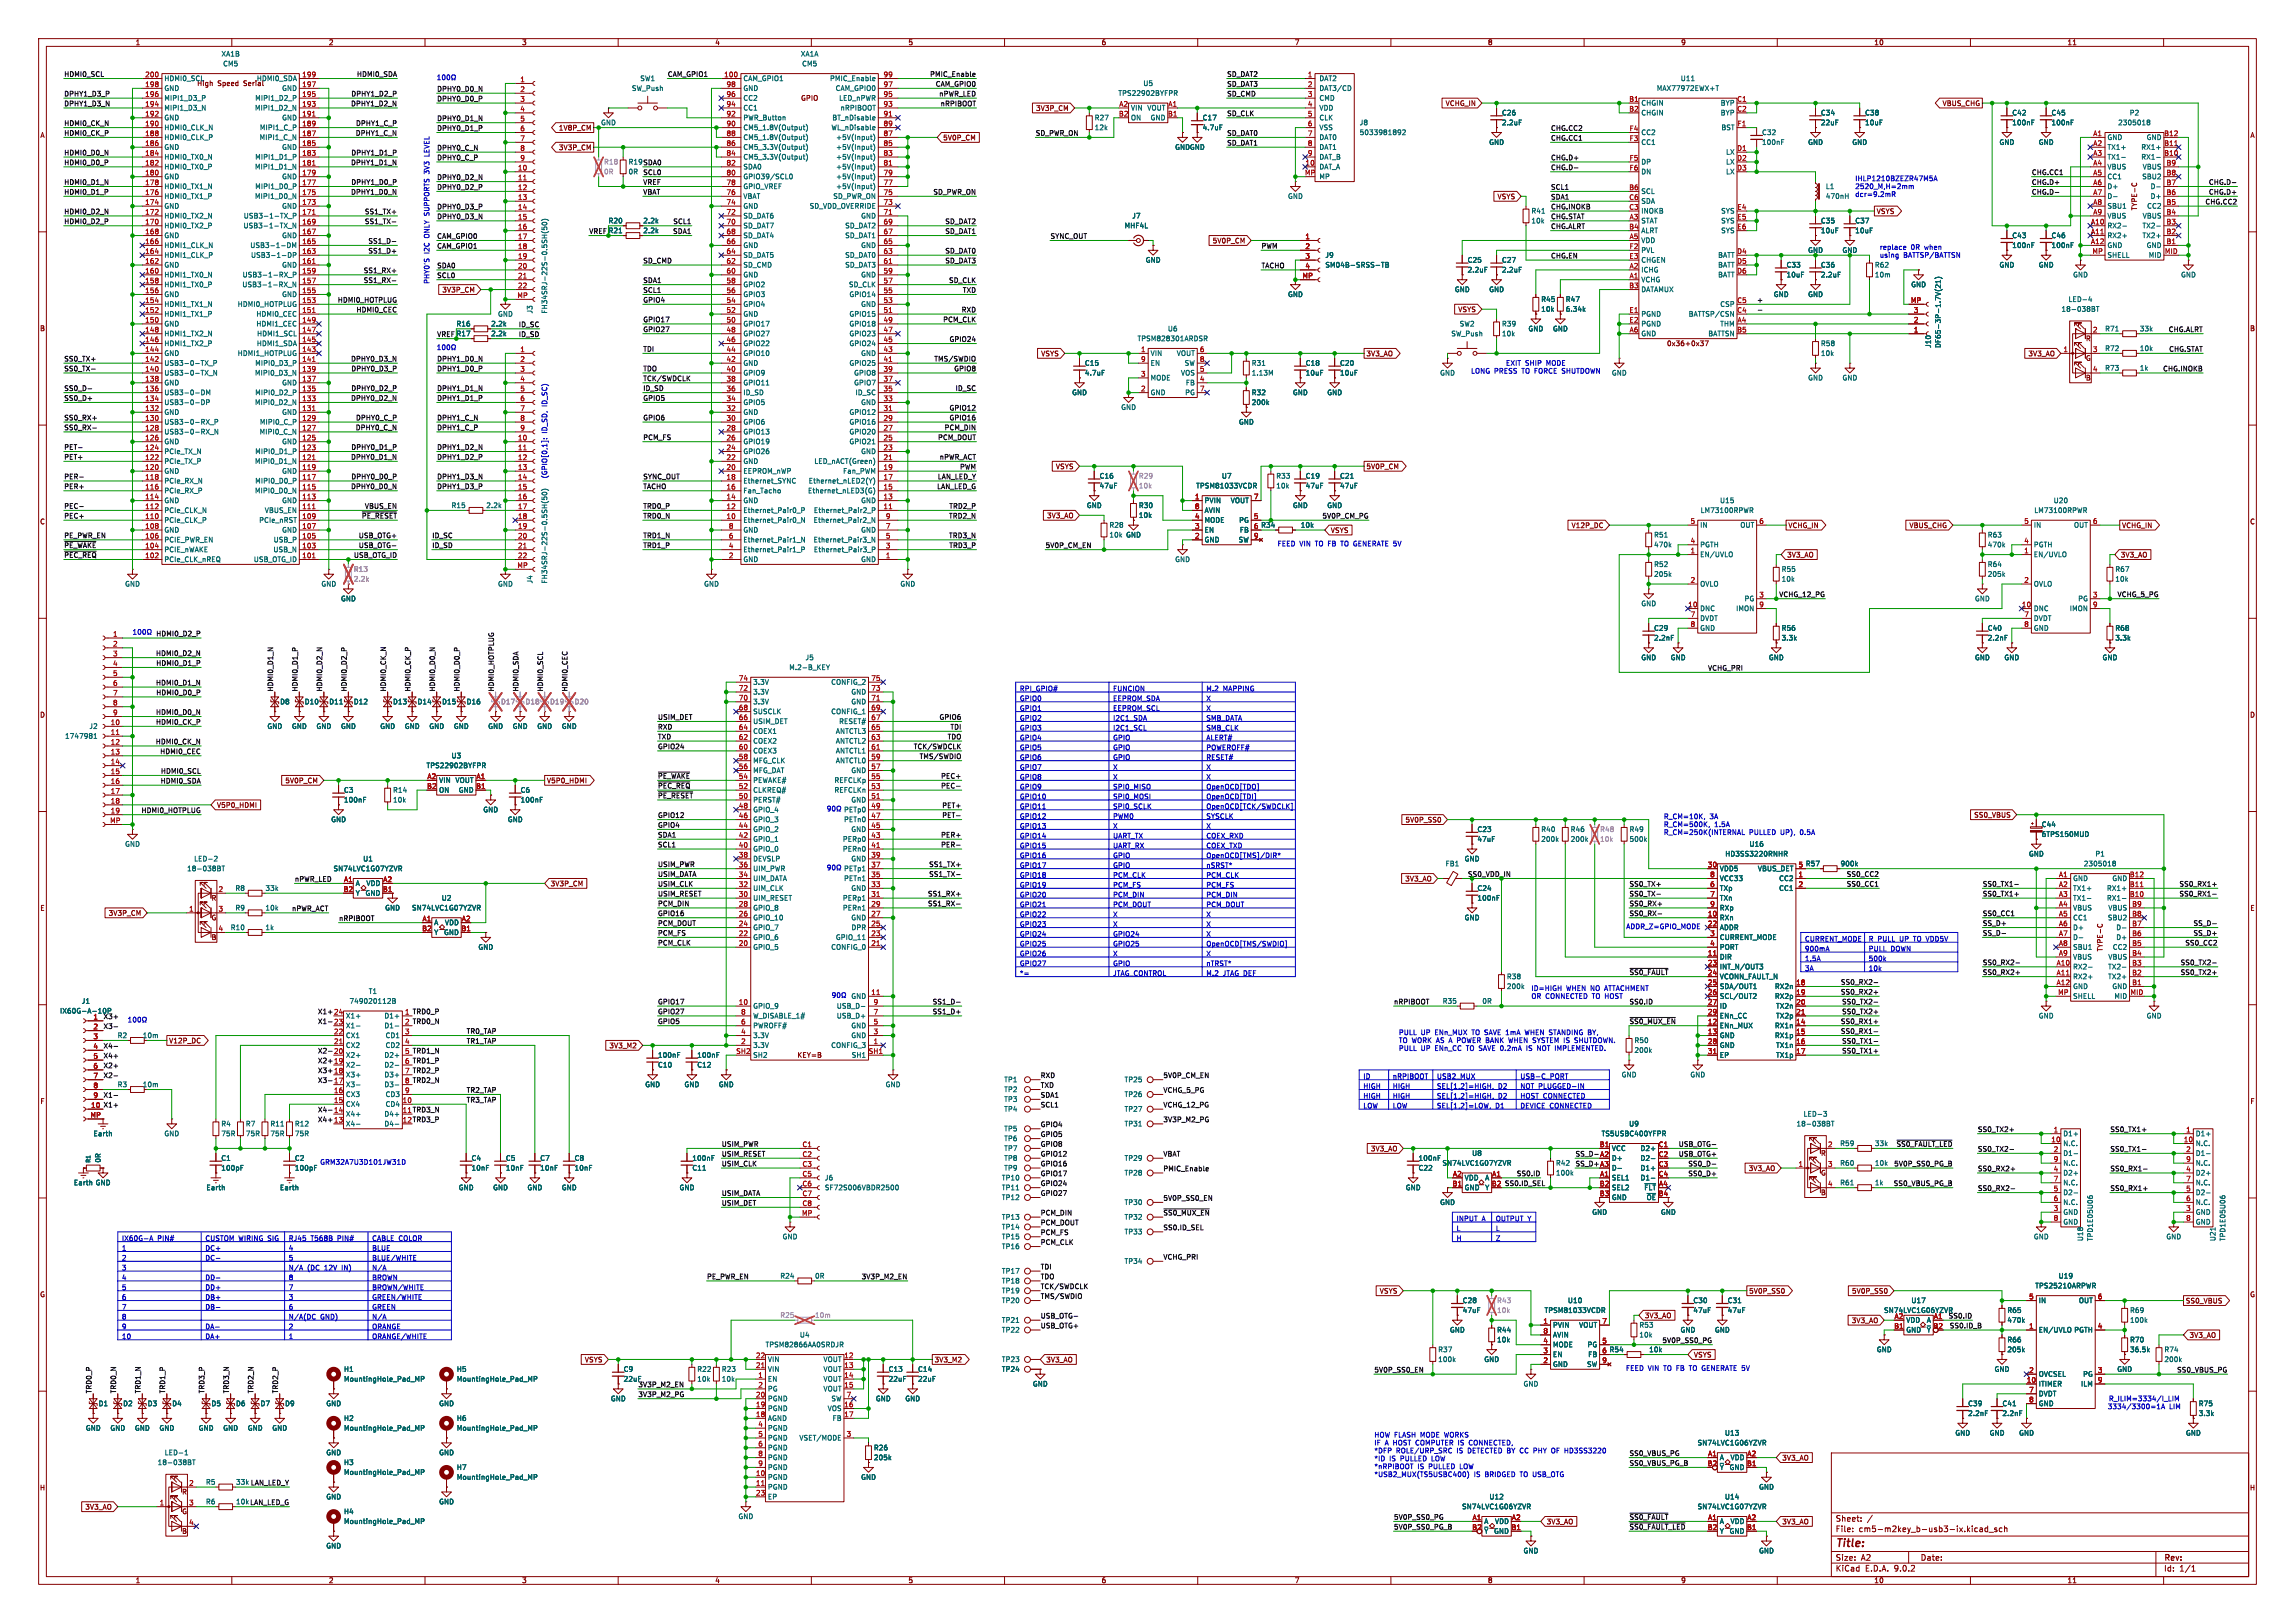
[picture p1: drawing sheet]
<svg xmlns="http://www.w3.org/2000/svg" width="594mm" height="420mm" viewBox="0 0 594 420" stroke-linecap="round" stroke-linejoin="round" font-family="sans-serif">
<defs><g id="words">
<text font-size="2.8" fill="#840000" x="475" y="400.9">Title:</text>
<g font-size="2.1" fill="#840000">
<text x="475" y="394">Sheet:</text>
<text x="475" y="396.7">File:</text>
<text x="481.1" y="396.7">cm5-m2key_b-usb3-ix.kicad_sch</text>
<text x="475" y="406.9">KiCad</text>
<text x="475" y="404.1">Size:</text>
<text x="481.7" y="404.1">A2</text>
<text x="482.7" y="406.9">E.D.A.</text>
<text x="490.3" y="406.9">9.0.2</text>
<text x="497" y="404.1">Date:</text>
<text x="560" y="404.3">Rev:</text>
<text x="560" y="406.9">Id:</text>
<text x="564.1" y="406.9">1/1</text>
</g>
<g font-size="1.8" fill="#840000">
<text x="35" y="11.9">1</text>
<text x="85" y="11.9">2</text>
<text x="135" y="11.9">3</text>
<text x="185" y="11.9">4</text>
<text x="235" y="11.9">5</text>
<text x="285" y="11.9">6</text>
<text x="335" y="11.9">7</text>
<text x="385" y="11.9">8</text>
<text x="435" y="11.9">9</text>
<text x="485" y="11.9">10</text>
<text x="535" y="11.9">11</text>
<text x="56.3" y="22.5">Speed</text>
<text x="63.2" y="22.5">Serial</text>
<text x="207.2" y="26.3">GPIO</text>
<text x="268" y="28.9">3V3P_CM</text>
<text x="374" y="27.6">VCHG_IN</text>
<text x="502.7" y="27.6">VBUS_CHG</text>
<text x="10.3" y="35.9">A</text>
<text x="144.5" y="34">1V8P_CM</text>
<text x="582.3" y="35.9">A</text>
<text x="144.5" y="39.1">3V3P_CM</text>
<text x="244" y="36.5">5V0P_CM</text>
<text x="387.5" y="51.8">VSYS</text>
<text x="485.6" y="55.6">VSYS</text>
<text x="553.3" y="54.6" transform="rotate(-90 553.3 54.6)">TYPE-C</text>
<text x="313.8" y="63.2">5V0P_CM</text>
<text x="114.4" y="75.9">3V3P_CM</text>
<text x="377.3" y="81">VSYS</text>
<text x="10.3" y="85.9">B</text>
<text x="431.3" y="89.8">0x36+0x37</text>
<text x="539.8" y="88.5">R</text>
<text x="582.3" y="85.9">B</text>
<text x="269.4" y="92.4">VSYS</text>
<text x="353.5" y="92.4">3V3_AO</text>
<text x="524.9" y="92.4">3V3_AO</text>
<text x="539.8" y="93.6">G</text>
<text x="539.8" y="98.7">B</text>
<text x="273.2" y="121.6">VSYS</text>
<text x="353.5" y="121.6">5V0P_CM</text>
<text x="10.3" y="135.9">C</text>
<text x="270.9" y="134.3">3V3_AO</text>
<text x="406.6" y="136.8">V12P_DC</text>
<text x="462.8" y="136.8">VCHG_IN</text>
<text x="494.1" y="136.8">VBUS_CHG</text>
<text x="549.1" y="136.8">VCHG_IN</text>
<text x="582.3" y="135.9">C</text>
<text x="344.3" y="138.1">VSYS</text>
<text x="462.4" y="144.5">3V3_AO</text>
<text x="548.8" y="144.5">3V3_AO</text>
<text x="10.3" y="185.9">D</text>
<text x="582.3" y="185.9">D</text>
<text x="73.7" y="202.9">5V0P_CM</text>
<text x="141.4" y="202.9">V5P0_HDMI</text>
<text x="56" y="209.2">V5P0_HDMI</text>
<text x="363.6" y="213">5V0P_SS0</text>
<text x="510.8" y="211.8">SS0_VBUS</text>
<text x="54.6" y="233.3">R</text>
<text x="142.4" y="229.6">3V3P_CM</text>
<text x="363.6" y="228.3">3V3_AO</text>
<text x="10.3" y="235.9">E</text>
<text x="28" y="237.2">3V3P_CM</text>
<text x="54.6" y="238.4">G</text>
<text x="582.3" y="235.9">E</text>
<text x="54.6" y="243.4">B</text>
<text x="544.4" y="246.3" transform="rotate(-90 544.4 246.3)">TYPE-C</text>
<text x="43.7" y="270.2">V12P_DC</text>
<text x="157.6" y="271.5">3V3_M2</text>
<text x="206.3" y="273.9">KEY=B</text>
<text x="10.3" y="285.9">F</text>
<text x="582.3" y="285.9">F</text>
<text x="354.7" y="298.1">3V3_AO</text>
<text x="471.2" y="299.3">R</text>
<text x="452.5" y="303.2">3V3_AO</text>
<text x="471.2" y="304.4">G</text>
<text x="413.9" y="309.6">B3</text>
<text x="471.2" y="309.5">B</text>
<text x="10.3" y="335.9">G</text>
<text x="357" y="335">VSYS</text>
<text x="452.6" y="335">5V0P_SS0</text>
<text x="479.2" y="335">5V0P_SS0</text>
<text x="582.3" y="335.9">G</text>
<text x="425.6" y="341.3">3V3_AO</text>
<text x="565.6" y="337.5">SS0_VBUS</text>
<text x="479.2" y="342.6">3V3_AO</text>
<text x="566.6" y="346.4">3V3_AO</text>
<text x="151.3" y="352.7">VSYS</text>
<text x="241.8" y="352.7">3V3_M2</text>
<text x="270.7" y="352.7">3V3_AO</text>
<text x="438.3" y="351.5">VSYS</text>
<text x="461.2" y="378.1">3V3_AO</text>
<text x="10.2" y="385.9">H</text>
<text x="47" y="386.9">R</text>
<text x="582.2" y="385.9">H</text>
<text x="22" y="390.8">3V3_AO</text>
<text x="47" y="392">G</text>
<text x="400.2" y="394.7">3V3_AO</text>
<text x="461.2" y="394.7">3V3_AO</text>
<text x="47" y="397.1">B</text>
<text x="35" y="409.9">1</text>
<text x="85" y="409.9">2</text>
<text x="135" y="409.9">3</text>
<text x="185" y="409.9">4</text>
<text x="235" y="409.9">5</text>
<text x="285" y="409.9">6</text>
<text x="335" y="409.9">7</text>
<text x="385" y="409.9">8</text>
<text x="435" y="409.9">9</text>
<text x="485" y="409.9">10</text>
<text x="535" y="409.9">11</text>
</g>
<g font-size="1.8" fill="#006464">
<text x="57.2" y="14.8">XA1B</text>
<text x="57.6" y="17.4">CM5</text>
<text x="207.2" y="14.8">XA1A</text>
<text x="207.5" y="17.4">CM5</text>
<text x="42.4" y="21.2">HDMI0_SCL</text>
<text x="42.4" y="23.7">GND</text>
<text x="50.9" y="22.5">High</text>
<text x="66.4" y="21.2">HDMI0_SDA</text>
<text x="72.9" y="23.7">GND</text>
<text x="163.4" y="23.7">SW_Push</text>
<text x="165.6" y="21.2">SW1</text>
<text x="192.3" y="21.2">CAM_GPIO1</text>
<text x="192.3" y="23.7">GND</text>
<text x="214.7" y="21.2">PMIC_Enable</text>
<text x="216.2" y="23.7">CAM_GPIO0</text>
<text x="295.8" y="22.5">U5</text>
<text x="341.4" y="21.2">DAT2</text>
<text x="341.4" y="23.7">DAT3/CD</text>
<text x="428.7" y="23.7">MAX77972EWX+T</text>
<text x="434.9" y="21.2">U11</text>
<text x="42.4" y="26.3">MIPI1_D3_P</text>
<text x="42.4" y="28.8">MIPI1_D3_N</text>
<text x="65.9" y="28.8">MIPI1_D2_N</text>
<text x="65.9" y="26.3">MIPI1_D2_P</text>
<text x="192.3" y="26.3">CC2</text>
<text x="192.3" y="28.8">CC1</text>
<text x="217.1" y="26.3">LED_nPWR</text>
<text x="217.4" y="28.8">nRPIBOOT</text>
<text x="289.3" y="25">TPS22902BYFPR</text>
<text x="292.6" y="28.8">VIN</text>
<text x="296.8" y="28.8">VOUT</text>
<text x="341.4" y="26.3">CMD</text>
<text x="341.4" y="28.8">VDD</text>
<text x="424.7" y="27.5">CHGIN</text>
<text x="445.2" y="27.5">BYP</text>
<text x="42.4" y="31.3">GND</text>
<text x="42.4" y="33.9">HDMI0_CLK_N</text>
<text x="67.1" y="33.9">MIPI1_C_P</text>
<text x="72.9" y="31.3">GND</text>
<text x="155.4" y="32.6">GND</text>
<text x="192.3" y="31.3">PWR_Button</text>
<text x="192.3" y="33.9">CM5_1.8V(Output)</text>
<text x="215.1" y="33.9">WL_nDisable</text>
<text x="215.3" y="31.3">BT_nDisable</text>
<text x="283.2" y="33.9">12k</text>
<text x="283.2" y="31.3">R27</text>
<text x="292.6" y="31.3">ON</text>
<text x="297.7" y="31.3">GND</text>
<text x="311.2" y="31.3">C17</text>
<text x="311.2" y="33.9">4.7uF</text>
<text x="341.4" y="31.3">CLK</text>
<text x="341.4" y="33.9">VSS</text>
<text x="351.8" y="32.6">J8</text>
<text x="351.8" y="35.2">5033981892</text>
<text x="388.6" y="30.1">C26</text>
<text x="388.6" y="32.6">2.2uF</text>
<text x="424.7" y="30.1">CHGIN</text>
<text x="424.7" y="35.2">CC2</text>
<text x="445.2" y="30.1">BYP</text>
<text x="445.4" y="33.9">BST</text>
<text x="455.9" y="35.2">C32</text>
<text x="471.2" y="30.1">C34</text>
<text x="471.2" y="32.6">22uF</text>
<text x="482.6" y="30.1">C38</text>
<text x="482.6" y="32.6">10uF</text>
<text x="520.7" y="32.6">100nF</text>
<text x="520.7" y="30.1">C42</text>
<text x="530.9" y="32.6">100nF</text>
<text x="530.9" y="30.1">C45</text>
<text x="548.1" y="32.6">2305018</text>
<text x="551.1" y="30.1">P2</text>
<text x="42.4" y="36.4">HDMI0_CLK_P</text>
<text x="42.4" y="39">GND</text>
<text x="42.4" y="41.5">HDMI0_TX0_N</text>
<text x="65.9" y="41.5">MIPI1_D1_P</text>
<text x="67.1" y="36.4">MIPI1_C_N</text>
<text x="72.9" y="39">GND</text>
<text x="192.3" y="36.4">CM5_1.8V(Output)</text>
<text x="192.3" y="39">CM5_3.3V(Output)</text>
<text x="192.3" y="41.5">CM5_3.3V(Output)</text>
<text x="216.3" y="36.4">+5V(Input)</text>
<text x="216.3" y="39">+5V(Input)</text>
<text x="216.3" y="41.5">+5V(Input)</text>
<text x="304" y="39">GNDGND</text>
<text x="341.4" y="36.4">DAT0</text>
<text x="341.4" y="39">DAT1</text>
<text x="341.4" y="41.5">DAT_B</text>
<text x="385.3" y="37.7">GND</text>
<text x="424.7" y="37.7">CC1</text>
<text x="446.6" y="40.2">LX</text>
<text x="455.9" y="37.7">100nF</text>
<text x="467.9" y="37.7">GND</text>
<text x="479.3" y="37.7">GND</text>
<text x="517.4" y="37.7">GND</text>
<text x="527.6" y="37.7">GND</text>
<text x="545.3" y="36.4">GND</text>
<text x="545.3" y="39">TX1+</text>
<text x="545.3" y="41.5">TX1-</text>
<text x="554.1" y="39">RX1+</text>
<text x="554.1" y="41.5">RX1-</text>
<text x="555.5" y="36.4">GND</text>
<text x="42.4" y="44">HDMI0_TX0_P</text>
<text x="42.4" y="46.6">GND</text>
<text x="65.9" y="44">MIPI1_D1_N</text>
<text x="72.9" y="46.6">GND</text>
<text x="162.6" y="45.3">0R</text>
<text x="192.3" y="44">SDA0</text>
<text x="192.3" y="46.6">GPIO39/SCL0</text>
<text x="216.3" y="44">+5V(Input)</text>
<text x="216.3" y="46.6">+5V(Input)</text>
<text x="341.4" y="44">DAT_A</text>
<text x="341.4" y="46.6">MP</text>
<text x="424.7" y="42.8">DP</text>
<text x="424.7" y="45.3">DN</text>
<text x="446.6" y="42.8">LX</text>
<text x="446.6" y="45.3">LX</text>
<text x="545.3" y="44">VBUS</text>
<text x="545.3" y="46.6">CC1</text>
<text x="554.3" y="46.6">SBU2</text>
<text x="554.5" y="44">VBUS</text>
<text x="42.4" y="49.1">HDMI0_TX1_N</text>
<text x="42.4" y="51.7">HDMI0_TX1_P</text>
<text x="65.9" y="51.7">MIPI1_D0_N</text>
<text x="65.9" y="49.1">MIPI1_D0_P</text>
<text x="192.3" y="49.1">GPIO_VREF</text>
<text x="192.3" y="51.7">VBAT</text>
<text x="215.6" y="51.7">SD_PWR_ON</text>
<text x="216.3" y="49.1">+5V(Input)</text>
<text x="333.2" y="51.7">GND</text>
<text x="424.7" y="50.4">SCL</text>
<text x="424.7" y="52.9">SDA</text>
<text x="472.4" y="49.1">L1</text>
<text x="472.4" y="51.7">470nH</text>
<text x="545.3" y="49.1">D+</text>
<text x="545.3" y="51.7">D-</text>
<text x="556.5" y="49.1">D-</text>
<text x="556.5" y="51.7">D+</text>
<text x="42.4" y="54.2">GND</text>
<text x="42.4" y="56.7">HDMI0_TX2_N</text>
<text x="42.4" y="59.3">HDMI0_TX2_P</text>
<text x="62.9" y="59.3">USB3-1-TX_N</text>
<text x="63" y="56.7">USB3-1-TX_P</text>
<text x="72.9" y="54.2">GND</text>
<text x="157.4" y="58">R20</text>
<text x="166.4" y="58">2.2k</text>
<text x="192.3" y="54.2">GND</text>
<text x="192.3" y="56.7">SD_DAT6</text>
<text x="192.3" y="59.3">SD_DAT7</text>
<text x="209.4" y="54.2">SD_VDD_OVERRIDE</text>
<text x="218.6" y="59.3">SD_DAT2</text>
<text x="222.7" y="56.7">GND</text>
<text x="291" y="59.3">MHF4L</text>
<text x="292.9" y="56.7">J7</text>
<text x="396.2" y="58">10k</text>
<text x="396.2" y="55.5">R41</text>
<text x="424.7" y="55.5">INOKB</text>
<text x="424.7" y="58">STAT</text>
<text x="445.4" y="55.5">SYS</text>
<text x="445.4" y="58">SYS</text>
<text x="471.2" y="58">C35</text>
<text x="480.1" y="58">C37</text>
<text x="545.3" y="54.2">SBU1</text>
<text x="545.3" y="56.7">VBUS</text>
<text x="545.3" y="59.3">RX2-</text>
<text x="554.4" y="59.3">TX2-</text>
<text x="554.5" y="56.7">VBUS</text>
<text x="555.6" y="54.2">CC2</text>
<text x="42.4" y="61.8">GND</text>
<text x="42.4" y="64.4">HDMI1_CLK_N</text>
<text x="64.7" y="64.4">USB3-1-DM</text>
<text x="72.9" y="61.8">GND</text>
<text x="157.4" y="60.6">R21</text>
<text x="166.4" y="60.6">2.2k</text>
<text x="192.3" y="61.8">SD_DAT4</text>
<text x="192.3" y="64.4">GND</text>
<text x="218.6" y="61.8">SD_DAT1</text>
<text x="222.7" y="64.4">GND</text>
<text x="424.7" y="60.6">ALRT</text>
<text x="424.7" y="63.1">VDD</text>
<text x="424.7" y="65.6">PVL</text>
<text x="445.4" y="60.6">SYS</text>
<text x="467.9" y="65.6">GND</text>
<text x="471.2" y="60.6">10uF</text>
<text x="476.8" y="65.6">GND</text>
<text x="480.1" y="60.6">10uF</text>
<text x="520.7" y="64.4">100nF</text>
<text x="520.7" y="61.8">C43</text>
<text x="530.9" y="64.4">100nF</text>
<text x="530.9" y="61.8">C46</text>
<text x="545.3" y="61.8">RX2+</text>
<text x="545.3" y="64.4">GND</text>
<text x="554.4" y="61.8">TX2+</text>
<text x="555.5" y="64.4">GND</text>
<text x="42.4" y="66.9">HDMI1_CLK_P</text>
<text x="42.4" y="69.4">GND</text>
<text x="42.4" y="72">HDMI1_TX0_N</text>
<text x="62.7" y="72">USB3-1-RX_P</text>
<text x="64.8" y="66.9">USB3-1-DP</text>
<text x="72.9" y="69.4">GND</text>
<text x="192.3" y="66.9">SD_DAT5</text>
<text x="192.3" y="69.4">SD_CMD</text>
<text x="192.3" y="72">GND</text>
<text x="218.6" y="66.9">SD_DAT0</text>
<text x="218.6" y="69.4">SD_DAT3</text>
<text x="222.7" y="72">GND</text>
<text x="296.4" y="68.2">GND</text>
<text x="342.9" y="66.9">J9</text>
<text x="342.9" y="69.4">SM04B-SRSS-TB</text>
<text x="379.7" y="68.2">C25</text>
<text x="379.7" y="70.7">2.2uF</text>
<text x="388.6" y="68.2">C27</text>
<text x="388.6" y="70.7">2.2uF</text>
<text x="424.7" y="68.2">CHGEN</text>
<text x="424.7" y="70.7">ICHG</text>
<text x="444.6" y="66.9">BATT</text>
<text x="444.6" y="69.4">BATT</text>
<text x="444.6" y="72">BATT</text>
<text x="462.3" y="69.4">C33</text>
<text x="462.3" y="72">10uF</text>
<text x="471.2" y="69.4">C36</text>
<text x="471.2" y="72">2.2uF</text>
<text x="485.1" y="72">10m</text>
<text x="485.1" y="69.4">R62</text>
<text x="517.4" y="69.4">GND</text>
<text x="527.6" y="69.4">GND</text>
<text x="536.4" y="72">GND</text>
<text x="545.3" y="66.9">SHELL</text>
<text x="556" y="66.9">MID</text>
<text x="564.4" y="72">GND</text>
<text x="42.4" y="74.5">HDMI1_TX0_P</text>
<text x="42.4" y="77.1">GND</text>
<text x="62.6" y="74.5">USB3-1-RX_N</text>
<text x="72.9" y="77.1">GND</text>
<text x="192.3" y="74.5">GPIO2</text>
<text x="192.3" y="77.1">GPIO3</text>
<text x="219.6" y="74.5">SD_CLK</text>
<text x="219.7" y="77.1">GPIO14</text>
<text x="333.2" y="77.1">GND</text>
<text x="376.4" y="75.8">GND</text>
<text x="385.3" y="75.8">GND</text>
<text x="424.7" y="73.3">VCHG</text>
<text x="424.7" y="75.8">DATAMUX</text>
<text x="459" y="77.1">GND</text>
<text x="467.9" y="77.1">GND</text>
<text x="494.5" y="74.5">GND</text>
<text x="42.4" y="79.6">HDMI1_TX1_N</text>
<text x="42.4" y="82.1">HDMI1_TX1_P</text>
<text x="61.4" y="79.6">HDMI0_HOTPLUG</text>
<text x="66.2" y="82.1">HDMI0_CEC</text>
<text x="128.8" y="82.1">GND</text>
<text x="138" y="81.3" transform="rotate(-90 138 81.3)">J3</text>
<text x="141.8" y="81.3" transform="rotate(-90 141.8 81.3)">FH34SRJ-22S-0.5SH(50)</text>
<text x="192.3" y="79.6">GPIO4</text>
<text x="192.3" y="82.1">GND</text>
<text x="219.7" y="82.1">GPIO15</text>
<text x="222.7" y="79.6">GND</text>
<text x="398.8" y="80.9">10k</text>
<text x="398.8" y="78.3">R45</text>
<text x="405.1" y="78.3">R47</text>
<text x="405.1" y="80.9">6.34k</text>
<text x="424.7" y="82.1">PGND</text>
<text x="437" y="82.1">BATTSP/CSN</text>
<text x="445.1" y="79.6">CSP</text>
<text x="533.4" y="80.9">18-038BT</text>
<text x="535.3" y="78.3">LED-4</text>
<text x="42.4" y="84.7">GND</text>
<text x="42.4" y="87.2">HDMI1_TX2_N</text>
<text x="42.4" y="89.8">HDMI1_TX2_P</text>
<text x="66.2" y="84.7">HDMI1_CEC</text>
<text x="66.4" y="89.8">HDMI1_SDA</text>
<text x="66.4" y="87.2">HDMI1_SCL</text>
<text x="118" y="84.7">R16</text>
<text x="118" y="87.2">R17</text>
<text x="127" y="84.7">2.2k</text>
<text x="127" y="87.2">2.2k</text>
<text x="192.3" y="84.7">GPIO17</text>
<text x="192.3" y="87.2">GPIO27</text>
<text x="192.3" y="89.8">GPIO22</text>
<text x="219.7" y="84.7">GPIO18</text>
<text x="219.7" y="87.2">GPIO23</text>
<text x="219.7" y="89.8">GPIO24</text>
<text x="294.3" y="88.5">TPSM828301ARDSR</text>
<text x="302.2" y="86">U6</text>
<text x="375.5" y="87.2">SW_Push</text>
<text x="377.7" y="84.7">SW2</text>
<text x="388.6" y="87.2">10k</text>
<text x="388.6" y="84.7">R39</text>
<text x="395.5" y="86">GND</text>
<text x="401.8" y="86">GND</text>
<text x="424.7" y="84.7">PGND</text>
<text x="424.7" y="87.2">GND</text>
<text x="442" y="87.2">BATTSN</text>
<text x="445.1" y="84.7">THM</text>
<text x="471.2" y="89.8">R58</text>
<text x="544.7" y="86">R71</text>
<text x="553.7" y="86">33k</text>
<text x="42.4" y="92.3">GND</text>
<text x="42.4" y="94.8">USB3-0-TX_P</text>
<text x="61.4" y="92.3">HDMI1_HOTPLUG</text>
<text x="65.9" y="94.8">MIPI0_D3_P</text>
<text x="192.3" y="92.3">GPIO10</text>
<text x="192.3" y="94.8">GND</text>
<text x="219.7" y="94.8">GPIO25</text>
<text x="222.7" y="92.3">GND</text>
<text x="280.7" y="94.8">C15</text>
<text x="297.7" y="92.3">VIN</text>
<text x="297.7" y="94.8">EN</text>
<text x="304.5" y="92.3">VOUT</text>
<text x="306.5" y="94.8">SW</text>
<text x="323.9" y="94.8">R31</text>
<text x="337.8" y="94.8">C18</text>
<text x="346.7" y="94.8">C20</text>
<text x="471.2" y="92.3">10k</text>
<text x="500" y="90.2" transform="rotate(-90 500 90.2)">J10</text>
<text x="502.5" y="90.2" transform="rotate(-90 502.5 90.2)">DF65-3P-1.7V(21)</text>
<text x="544.7" y="91">R72</text>
<text x="553.7" y="91">10k</text>
<text x="42.4" y="97.4">USB3-0-TX_N</text>
<text x="42.4" y="99.9">GND</text>
<text x="65.9" y="97.4">MIPI0_D3_N</text>
<text x="72.9" y="99.9">GND</text>
<text x="192.3" y="97.4">GPIO9</text>
<text x="192.3" y="99.9">GPIO11</text>
<text x="220.9" y="97.4">GPIO8</text>
<text x="220.9" y="99.9">GPIO7</text>
<text x="280.7" y="97.4">4.7uF</text>
<text x="297.7" y="98.7">MODE</text>
<text x="305.5" y="97.4">VOS</text>
<text x="306.8" y="99.9">FB</text>
<text x="323.9" y="97.4">1.13M</text>
<text x="337.8" y="97.4">10uF</text>
<text x="346.7" y="97.4">10uF</text>
<text x="372.6" y="97.4">GND</text>
<text x="417.1" y="97.4">GND</text>
<text x="467.9" y="98.7">GND</text>
<text x="476.8" y="98.7">GND</text>
<text x="544.7" y="96.1">R73</text>
<text x="553.7" y="96.1">1k</text>
<text x="42.4" y="102.5">USB3-0-DM</text>
<text x="42.4" y="105">USB3-0-DP</text>
<text x="42.4" y="107.5">GND</text>
<text x="65.9" y="105">MIPI0_D2_N</text>
<text x="65.9" y="102.5">MIPI0_D2_P</text>
<text x="72.9" y="107.5">GND</text>
<text x="192.3" y="102.5">ID_SD</text>
<text x="192.3" y="105">GPIO5</text>
<text x="192.3" y="107.5">GND</text>
<text x="219.7" y="107.5">GPIO12</text>
<text x="221.3" y="102.5">ID_SC</text>
<text x="222.7" y="105">GND</text>
<text x="277.4" y="102.5">GND</text>
<text x="290.1" y="106.3">GND</text>
<text x="297.7" y="102.5">GND</text>
<text x="306.6" y="102.5">PG</text>
<text x="323.9" y="102.5">R32</text>
<text x="323.9" y="105">200k</text>
<text x="334.5" y="102.5">GND</text>
<text x="343.4" y="102.5">GND</text>
<text x="42.4" y="110.1">USB3-0-RX_P</text>
<text x="42.4" y="112.6">USB3-0-RX_N</text>
<text x="67.1" y="112.6">MIPI0_C_N</text>
<text x="67.1" y="110.1">MIPI0_C_P</text>
<text x="192.3" y="110.1">GPIO6</text>
<text x="192.3" y="112.6">GPIO13</text>
<text x="219.7" y="110.1">GPIO16</text>
<text x="219.7" y="112.6">GPIO20</text>
<text x="320.5" y="110.1">GND</text>
<text x="42.4" y="115.2">GND</text>
<text x="42.4" y="117.7">PCIe_TX_N</text>
<text x="65.9" y="117.7">MIPI0_D1_P</text>
<text x="72.9" y="115.2">GND</text>
<text x="192.3" y="115.2">GPIO19</text>
<text x="192.3" y="117.7">GPIO26</text>
<text x="219.7" y="115.2">GPIO21</text>
<text x="222.7" y="117.7">GND</text>
<text x="42.4" y="120.2">PCIe_TX_P</text>
<text x="42.4" y="122.8">GND</text>
<text x="42.4" y="125.3">PCIe_RX_N</text>
<text x="65.9" y="120.2">MIPI0_D1_N</text>
<text x="65.9" y="125.3">MIPI0_D0_P</text>
<text x="72.9" y="122.8">GND</text>
<text x="192.3" y="120.2">GND</text>
<text x="192.3" y="122.8">EEPROM_nWP</text>
<text x="192.3" y="125.3">Ethernet_SYNC</text>
<text x="209.2" y="125.3">Ethernet_nLED2(Y)</text>
<text x="210.7" y="120.2">LED_nACT(Green)</text>
<text x="218.1" y="122.8">Fan_PWM</text>
<text x="284.5" y="124.1">C16</text>
<text x="316.1" y="124.1">U7</text>
<text x="330.2" y="124.1">R33</text>
<text x="337.8" y="124.1">C19</text>
<text x="346.7" y="124.1">C21</text>
<text x="42.4" y="127.9">PCIe_RX_P</text>
<text x="42.4" y="130.4">GND</text>
<text x="65.9" y="127.9">MIPI0_D0_N</text>
<text x="72.9" y="130.4">GND</text>
<text x="116.7" y="131.7">R15</text>
<text x="125.7" y="131.7">2.2k</text>
<text x="192.3" y="127.9">Fan_Tacho</text>
<text x="192.3" y="130.4">GND</text>
<text x="209" y="127.9">Ethernet_nLED3(G)</text>
<text x="222.7" y="130.4">GND</text>
<text x="281.2" y="131.7">GND</text>
<text x="284.5" y="126.6">47uF</text>
<text x="294.6" y="131.7">R30</text>
<text x="309.5" y="126.6">TPSM81033VCDR</text>
<text x="311.7" y="130.4">PVIN</text>
<text x="318.4" y="130.4">VOUT</text>
<text x="330.2" y="126.6">10k</text>
<text x="334.5" y="131.7">GND</text>
<text x="337.8" y="126.6">47uF</text>
<text x="343.4" y="131.7">GND</text>
<text x="346.7" y="126.6">47uF</text>
<text x="445.1" y="130.4">U15</text>
<text x="531.4" y="130.4">U20</text>
<text x="42.4" y="132.9">PCIe_CLK_N</text>
<text x="42.4" y="135.5">PCIe_CLK_P</text>
<text x="67" y="135.5">PCIe_nRST</text>
<text x="68.4" y="132.9">VBUS_EN</text>
<text x="192.3" y="132.9">Ethernet_Pair0_P</text>
<text x="192.3" y="135.5">Ethernet_Pair0_N</text>
<text x="210.5" y="135.5">Ethernet_Pair2_N</text>
<text x="210.5" y="132.9">Ethernet_Pair2_P</text>
<text x="287" y="136.8">R28</text>
<text x="294.6" y="134.2">10k</text>
<text x="311.7" y="132.9">AVIN</text>
<text x="311.7" y="135.5">MODE</text>
<text x="320.6" y="135.5">PG</text>
<text x="336.6" y="136.8">10k</text>
<text x="439.9" y="136.8">IN</text>
<text x="440" y="132.9">LM73100RPWR</text>
<text x="450.3" y="136.8">OUT</text>
<text x="526.3" y="136.8">IN</text>
<text x="526.4" y="132.9">LM73100RPWR</text>
<text x="536.7" y="136.8">OUT</text>
<text x="42.4" y="138">GND</text>
<text x="42.4" y="140.6">PCIE_PWR_EN</text>
<text x="42.4" y="143.1">PCIE_nWAKE</text>
<text x="70.7" y="143.1">USB_N</text>
<text x="70.7" y="140.6">USB_P</text>
<text x="72.9" y="138">GND</text>
<text x="192.3" y="138">GND</text>
<text x="192.3" y="140.6">Ethernet_Pair1_N</text>
<text x="192.3" y="143.1">Ethernet_Pair1_P</text>
<text x="210.5" y="140.6">Ethernet_Pair3_N</text>
<text x="210.5" y="143.1">Ethernet_Pair3_P</text>
<text x="222.7" y="138">GND</text>
<text x="287" y="139.3">10k</text>
<text x="291.3" y="139.3">GND</text>
<text x="311.7" y="138">EN</text>
<text x="311.7" y="140.6">GND</text>
<text x="320.5" y="140.6">SW</text>
<text x="320.8" y="138">FB</text>
<text x="428" y="139.3">R51</text>
<text x="428" y="141.8">470k</text>
<text x="439.9" y="141.8">PGTH</text>
<text x="514.4" y="139.3">R63</text>
<text x="514.4" y="141.8">470k</text>
<text x="526.3" y="141.8">PGTH</text>
<text x="42.4" y="145.6">PCIe_CLK_nREQ</text>
<text x="65.6" y="145.6">USB_OTG_ID</text>
<text x="192.3" y="145.6">GND</text>
<text x="222.7" y="145.6">GND</text>
<text x="304" y="145.6">GND</text>
<text x="428" y="146.9">R52</text>
<text x="428" y="149.5">205k</text>
<text x="439.9" y="144.4">EN/UVLO</text>
<text x="461" y="148.2">R55</text>
<text x="514.4" y="146.9">R64</text>
<text x="514.4" y="149.5">205k</text>
<text x="526.3" y="144.4">EN/UVLO</text>
<text x="547.4" y="148.2">R67</text>
<text x="32.3" y="152">GND</text>
<text x="83.1" y="152">GND</text>
<text x="88.1" y="155.8">GND</text>
<text x="128.8" y="152">GND</text>
<text x="138" y="151.1" transform="rotate(-90 138 151.1)">J4</text>
<text x="141.8" y="151.1" transform="rotate(-90 141.8 151.1)">FH34SRJ-22S-0.5SH(50)</text>
<text x="182.1" y="152">GND</text>
<text x="232.9" y="152">GND</text>
<text x="439.9" y="152">OVLO</text>
<text x="451.4" y="155.8">PG</text>
<text x="461" y="150.7">10k</text>
<text x="511" y="155.8">GND</text>
<text x="526.3" y="152">OVLO</text>
<text x="537.8" y="155.8">PG</text>
<text x="547.4" y="150.7">10k</text>
<text x="424.7" y="157.1">GND</text>
<text x="439.9" y="158.3">DNC</text>
<text x="439.9" y="160.9">DVDT</text>
<text x="449.2" y="158.3">IMON</text>
<text x="526.3" y="158.3">DNC</text>
<text x="526.3" y="160.9">DVDT</text>
<text x="535.6" y="158.3">IMON</text>
<text x="428" y="163.4">C29</text>
<text x="428" y="166">2.2nF</text>
<text x="439.9" y="163.4">GND</text>
<text x="461" y="166">3.3k</text>
<text x="461" y="163.4">R56</text>
<text x="514.4" y="163.4">C40</text>
<text x="514.4" y="166">2.2nF</text>
<text x="526.3" y="163.4">GND</text>
<text x="547.4" y="166">3.3k</text>
<text x="547.4" y="163.4">R68</text>
<text x="204.2" y="173.6">M.2-B_KEY</text>
<text x="208.4" y="171">J5</text>
<text x="424.7" y="171">GND</text>
<text x="432.3" y="171">GND</text>
<text x="457.7" y="171">GND</text>
<text x="511" y="171">GND</text>
<text x="518.7" y="171">GND</text>
<text x="544.1" y="171">GND</text>
<text x="194.8" y="177.4">3.3V</text>
<text x="194.8" y="179.9">3.3V</text>
<text x="215" y="177.4">CONFIG_2</text>
<text x="220.2" y="179.9">GND</text>
<text x="72.4" y="182.5">D8</text>
<text x="78.7" y="182.5">D10</text>
<text x="85.1" y="182.5">D11</text>
<text x="91.4" y="182.5">D12</text>
<text x="101.6" y="182.5">D13</text>
<text x="108" y="182.5">D14</text>
<text x="114.3" y="182.5">D15</text>
<text x="120.7" y="182.5">D16</text>
<text x="194.8" y="182.5">3.3V</text>
<text x="194.8" y="185">SUSCLK</text>
<text x="215" y="185">CONFIG_1</text>
<text x="220.2" y="182.5">GND</text>
<text x="16.7" y="191.4">1747981</text>
<text x="23" y="188.8">J2</text>
<text x="69.1" y="188.8">GND</text>
<text x="75.4" y="188.8">GND</text>
<text x="81.8" y="188.8">GND</text>
<text x="88.1" y="188.8">GND</text>
<text x="98.3" y="188.8">GND</text>
<text x="104.6" y="188.8">GND</text>
<text x="111" y="188.8">GND</text>
<text x="117.3" y="188.8">GND</text>
<text x="126.2" y="188.8">GND</text>
<text x="132.6" y="188.8">GND</text>
<text x="138.9" y="188.8">GND</text>
<text x="145.3" y="188.8">GND</text>
<text x="194.8" y="187.6">USIM_DET</text>
<text x="194.8" y="190.1">COEX1</text>
<text x="216.2" y="190.1">ANTCTL3</text>
<text x="217.1" y="187.6">RESET#</text>
<text x="116.7" y="196.4">U3</text>
<text x="194.8" y="192.6">COEX2</text>
<text x="194.8" y="195.2">COEX3</text>
<text x="194.8" y="197.7">MFG_CLK</text>
<text x="216.2" y="192.6">ANTCTL2</text>
<text x="216.2" y="195.2">ANTCTL1</text>
<text x="216.2" y="197.7">ANTCTL0</text>
<text x="110.3" y="199">TPS22902BYFPR</text>
<text x="113.5" y="202.8">VIN</text>
<text x="117.8" y="202.8">VOUT</text>
<text x="194.8" y="200.3">MFG_DAT</text>
<text x="194.8" y="202.8">PEWAKE#</text>
<text x="215.9" y="202.8">REFCLKp</text>
<text x="220.2" y="200.3">GND</text>
<text x="88.9" y="205.3">C3</text>
<text x="88.9" y="207.9">100nF</text>
<text x="101.6" y="207.9">10k</text>
<text x="101.6" y="205.3">R14</text>
<text x="113.5" y="205.3">ON</text>
<text x="118.6" y="205.3">GND</text>
<text x="134.6" y="205.3">C6</text>
<text x="134.6" y="207.9">100nF</text>
<text x="194.8" y="205.3">CLKREQ#</text>
<text x="194.8" y="207.9">PERST#</text>
<text x="215.9" y="205.3">REFCLKn</text>
<text x="220.2" y="207.9">GND</text>
<text x="85.6" y="213">GND</text>
<text x="125" y="210.4">GND</text>
<text x="131.3" y="213">GND</text>
<text x="194.8" y="210.4">GPIO_4</text>
<text x="194.8" y="213">GPIO_3</text>
<text x="194.8" y="215.5">GPIO_2</text>
<text x="218.3" y="210.4">PETp0</text>
<text x="218.3" y="213">PETn0</text>
<text x="220.2" y="215.5">GND</text>
<text x="382.3" y="215.5">C23</text>
<text x="398.8" y="215.5">R40</text>
<text x="406.4" y="215.5">R46</text>
<text x="421.6" y="215.5">R49</text>
<text x="528.3" y="214.2">C44</text>
<text x="32.3" y="219.3">GND</text>
<text x="194.8" y="218">GPIO_1</text>
<text x="194.8" y="220.6">GPIO_0</text>
<text x="218" y="218">PERp0</text>
<text x="218" y="220.6">PERn0</text>
<text x="382.3" y="218">47uF</text>
<text x="398.8" y="218">200k</text>
<text x="406.4" y="218">200k</text>
<text x="421.6" y="218">500k</text>
<text x="446.4" y="221.8">HD3SS3220RNHR</text>
<text x="452.7" y="219.3">U16</text>
<text x="525" y="221.8">GND</text>
<text x="528.3" y="216.8">6TPS150MUD</text>
<text x="542.2" y="221.8">P1</text>
<text x="48.3" y="225.7">18-038BT</text>
<text x="50.1" y="223.1">LED-2</text>
<text x="86.2" y="225.7">SN74LVC1G07YZVR</text>
<text x="93.9" y="223.1">U1</text>
<text x="194.8" y="223.1">DEVSLP</text>
<text x="194.8" y="225.7">UIM_PWR</text>
<text x="218.3" y="225.7">PETp1</text>
<text x="220.2" y="223.1">GND</text>
<text x="374" y="224.4">FB1</text>
<text x="379" y="223.1">GND</text>
<text x="445" y="225.7">VDD5</text>
<text x="454.9" y="225.7">VBUS_DET</text>
<text x="465.4" y="224.5">5 R57</text>
<text x="476.3" y="224.4">900k</text>
<text x="539.2" y="224.4">2305018</text>
<text x="60.8" y="230.7">R8</text>
<text x="68.6" y="230.7">33k</text>
<text x="91.9" y="229.5">A</text>
<text x="91.9" y="232">Y</text>
<text x="94.5" y="232">GND</text>
<text x="94.7" y="229.5">VDD</text>
<text x="114.2" y="233.3">U2</text>
<text x="194.8" y="228.2">UIM_DATA</text>
<text x="194.8" y="230.7">UIM_CLK</text>
<text x="194.8" y="233.3">UIM_RESET</text>
<text x="218" y="233.3">PERp1</text>
<text x="218.3" y="228.2">PETn1</text>
<text x="220.2" y="230.7">GND</text>
<text x="382.3" y="233.3">100nF</text>
<text x="382.3" y="230.7">C24</text>
<text x="445" y="228.2">VCC33</text>
<text x="445" y="230.7">TXp</text>
<text x="445" y="233.3">TXn</text>
<text x="460.4" y="228.2">CC2</text>
<text x="460.4" y="230.7">CC1</text>
<text x="536.4" y="228.2">GND</text>
<text x="536.4" y="230.7">TX1+</text>
<text x="536.4" y="233.3">TX1-</text>
<text x="545.2" y="230.7">RX1+</text>
<text x="545.2" y="233.3">RX1-</text>
<text x="546.6" y="228.2">GND</text>
<text x="60.8" y="235.8">R9</text>
<text x="68.6" y="235.8">10k</text>
<text x="99.6" y="235.8">GND</text>
<text x="106.5" y="235.8">SN74LVC1G07YZVR</text>
<text x="112.3" y="239.6">A</text>
<text x="115" y="239.6">VDD</text>
<text x="194.8" y="235.8">GPIO_8</text>
<text x="194.8" y="238.4">GPIO_10</text>
<text x="218" y="235.8">PERn1</text>
<text x="220.2" y="238.4">GND</text>
<text x="379" y="238.4">GND</text>
<text x="445" y="235.8">RXp</text>
<text x="445" y="238.4">RXn</text>
<text x="536.4" y="235.8">VBUS</text>
<text x="536.4" y="238.4">CC1</text>
<text x="545.4" y="238.4">SBU2</text>
<text x="545.6" y="235.8">VBUS</text>
<text x="59.6" y="240.9">R10</text>
<text x="68.6" y="240.9">1k</text>
<text x="112.3" y="242.2">Y</text>
<text x="114.8" y="242.2">GND</text>
<text x="123.7" y="246">GND</text>
<text x="194.8" y="240.9">GPIO_7</text>
<text x="194.8" y="243.4">GPIO_6</text>
<text x="194.8" y="246">GPIO_5</text>
<text x="215" y="246">CONFIG_0</text>
<text x="216.2" y="243.4">GPIO_11</text>
<text x="220.3" y="240.9">DPR</text>
<text x="445" y="240.9">ADDR</text>
<text x="445" y="243.4">CURRENT_MODE</text>
<text x="445" y="246">PORT</text>
<text x="536.4" y="240.9">D+</text>
<text x="536.4" y="243.4">D-</text>
<text x="536.4" y="246">SBU1</text>
<text x="546.7" y="246">CC2</text>
<text x="547.6" y="240.9">D-</text>
<text x="547.6" y="243.4">D+</text>
<text x="445" y="248.5">DIR</text>
<text x="445" y="251.1">INT_N/OUT3</text>
<text x="536.4" y="248.5">VBUS</text>
<text x="536.4" y="251.1">RX2-</text>
<text x="545.5" y="251.1">TX2-</text>
<text x="545.6" y="248.5">VBUS</text>
<text x="95.3" y="257.4">T1</text>
<text x="389.9" y="253.6">R38</text>
<text x="389.9" y="256.1">200k</text>
<text x="445" y="253.6">VCONN_FAULT_N</text>
<text x="445" y="256.1">SDA/OUT1</text>
<text x="459.3" y="256.1">RX2n</text>
<text x="536.4" y="253.6">RX2+</text>
<text x="536.4" y="256.1">GND</text>
<text x="545.5" y="253.6">TX2+</text>
<text x="546.6" y="256.1">GND</text>
<text x="15.4" y="262.5">IX60G-A-10P</text>
<text x="21" y="259.9">J1</text>
<text x="26.7" y="263.8">X3+</text>
<text x="89.4" y="263.8">X1+</text>
<text x="90.3" y="259.9">749020112B</text>
<text x="99.4" y="263.8">D1+</text>
<text x="194.8" y="261.2">GPIO_9</text>
<text x="194.8" y="263.8">W_DISABLE_1#</text>
<text x="216.5" y="261.2">USB_D-</text>
<text x="216.5" y="263.8">USB_D+</text>
<text x="220.2" y="258.7">GND</text>
<text x="373.3" y="259.9">R35</text>
<text x="383.5" y="259.9">0R</text>
<text x="445" y="258.7">SCL/OUT2</text>
<text x="445" y="261.2">ID</text>
<text x="445" y="263.8">ENn_CC</text>
<text x="459.3" y="258.7">RX2p</text>
<text x="459.6" y="261.2">TX2n</text>
<text x="459.6" y="263.8">TX2p</text>
<text x="527.6" y="263.8">GND</text>
<text x="536.4" y="258.7">SHELL</text>
<text x="547.1" y="258.7">MID</text>
<text x="555.5" y="263.8">GND</text>
<text x="30.3" y="268.8">R2</text>
<text x="36.8" y="268.8">10m</text>
<text x="89.4" y="266.3">X1-</text>
<text x="89.4" y="268.8">CX1</text>
<text x="99.4" y="266.3">D1-</text>
<text x="99.7" y="268.8">CD1</text>
<text x="194.8" y="268.8">3.3V</text>
<text x="194.8" y="266.3">PWROFF#</text>
<text x="220.2" y="266.3">GND</text>
<text x="220.2" y="268.8">GND</text>
<text x="445" y="266.3">ENn_MUX</text>
<text x="445" y="268.8">GND</text>
<text x="459.3" y="266.3">RX1n</text>
<text x="459.3" y="268.8">RX1p</text>
<text x="89.4" y="271.4">CX2</text>
<text x="89.4" y="273.9">X2+</text>
<text x="99.4" y="273.9">D2+</text>
<text x="99.7" y="271.4">CD2</text>
<text x="170.2" y="273.9">100nF</text>
<text x="180.3" y="273.9">100nF</text>
<text x="194.8" y="271.4">3.3V</text>
<text x="194.8" y="273.9">SH2</text>
<text x="215" y="271.4">CONFIG_3</text>
<text x="220.3" y="273.9">SH1</text>
<text x="422.9" y="270.1">R50</text>
<text x="422.9" y="272.6">200k</text>
<text x="445" y="271.4">GND</text>
<text x="445" y="273.9">EP</text>
<text x="459.6" y="271.4">TX1n</text>
<text x="459.6" y="273.9">TX1p</text>
<text x="30.3" y="281.5">R3</text>
<text x="36.8" y="281.5">10m</text>
<text x="89.4" y="276.5">X2-</text>
<text x="89.4" y="279">X3+</text>
<text x="89.4" y="281.5">X3-</text>
<text x="99.4" y="276.5">D2-</text>
<text x="99.4" y="279">D3+</text>
<text x="99.4" y="281.5">D3-</text>
<text x="166.9" y="281.5">GND</text>
<text x="170.2" y="276.5">C10</text>
<text x="177" y="281.5">GND</text>
<text x="180.3" y="276.5">C12</text>
<text x="185.9" y="281.5">GND</text>
<text x="229.1" y="281.5">GND</text>
<text x="259.8" y="280.3">TP1</text>
<text x="290.9" y="280.3">TP25</text>
<text x="419.6" y="279">GND</text>
<text x="437.4" y="279">GND</text>
<text x="89.4" y="284.1">CX3</text>
<text x="89.4" y="286.6">CX4</text>
<text x="99.7" y="284.1">CD3</text>
<text x="99.7" y="286.6">CD4</text>
<text x="259.8" y="285.3">TP3</text>
<text x="259.8" y="282.8">TP2</text>
<text x="259.8" y="287.9">TP4</text>
<text x="290.9" y="284.1">TP26</text>
<text x="290.9" y="287.9">TP27</text>
<text x="57.2" y="291.7">R4</text>
<text x="63.5" y="291.7">R7</text>
<text x="69.9" y="291.7">R11</text>
<text x="76.2" y="291.7">R12</text>
<text x="89.4" y="289.2">X4+</text>
<text x="89.4" y="291.7">X4-</text>
<text x="99.4" y="289.2">D4+</text>
<text x="99.4" y="291.7">D4-</text>
<text x="259.8" y="293">TP5</text>
<text x="290.9" y="291.7">TP31</text>
<text x="421.5" y="291.7">U9</text>
<text x="464.9" y="291.7">18-038BT</text>
<text x="466.7" y="289.2">LED-3</text>
<text x="24.1" y="294.2">Earth</text>
<text x="42.4" y="294.2">GND</text>
<text x="57.2" y="294.2">75R</text>
<text x="63.5" y="294.2">75R</text>
<text x="69.9" y="294.2">75R</text>
<text x="76.2" y="294.2">75R</text>
<text x="259.8" y="295.5">TP6</text>
<text x="259.8" y="298">TP7</text>
<text x="380.9" y="299.3">U8</text>
<text x="414.4" y="294.2">TS5USBC400YFPR</text>
<text x="417.1" y="298">VCC</text>
<text x="424.5" y="298">D2+</text>
<text x="476.2" y="296.8">R59</text>
<text x="485.1" y="296.8">33k</text>
<text x="533.9" y="294.2">D1+</text>
<text x="533.9" y="296.8">N.C.</text>
<text x="533.9" y="299.3">D1-</text>
<text x="568.2" y="294.2">D1+</text>
<text x="568.2" y="296.8">N.C.</text>
<text x="568.2" y="299.3">D1-</text>
<text x="26.3" y="301" transform="rotate(-90 26.3 301)">0R</text>
<text x="57.2" y="300.6">C1</text>
<text x="57.2" y="303.1">100pF</text>
<text x="76.2" y="300.6">C2</text>
<text x="76.2" y="303.1">100pF</text>
<text x="121.9" y="300.6">C4</text>
<text x="121.9" y="303.1">10nF</text>
<text x="130.8" y="300.6">C5</text>
<text x="130.8" y="303.1">10nF</text>
<text x="139.7" y="300.6">C7</text>
<text x="139.7" y="303.1">10nF</text>
<text x="148.6" y="300.6">C8</text>
<text x="148.6" y="303.1">10nF</text>
<text x="179.1" y="300.6">100nF</text>
<text x="179.1" y="303.1">C11</text>
<text x="213.4" y="305.7">J6</text>
<text x="259.2" y="305.7">TP10</text>
<text x="259.8" y="303.1">TP9</text>
<text x="259.8" y="300.6">TP8</text>
<text x="290.9" y="304.4">TP28</text>
<text x="290.9" y="300.6">TP29</text>
<text x="367" y="300.6">100nF</text>
<text x="367" y="303.1">C22</text>
<text x="373.2" y="301.9">SN74LVC1G07YZVR</text>
<text x="379" y="305.7">VDD</text>
<text x="384.3" y="305.7">A</text>
<text x="402.6" y="301.9">R42</text>
<text x="402.6" y="304.4">100k</text>
<text x="417.1" y="300.6">D+</text>
<text x="417.1" y="303.1">D-</text>
<text x="417.1" y="305.7">SEL1</text>
<text x="424.5" y="300.6">D2-</text>
<text x="424.5" y="303.1">D1+</text>
<text x="424.5" y="305.7">D1-</text>
<text x="476.2" y="301.9">R60</text>
<text x="485.1" y="301.9">10k</text>
<text x="533.9" y="301.9">N.C.</text>
<text x="533.9" y="304.4">D2+</text>
<text x="568.2" y="301.9">N.C.</text>
<text x="568.2" y="304.4">D2+</text>
<text x="19" y="306.9">Earth</text>
<text x="24.6" y="306.9">GND</text>
<text x="53.3" y="308.2">Earth</text>
<text x="72.3" y="308.2">Earth</text>
<text x="118.6" y="308.2">GND</text>
<text x="127.5" y="308.2">GND</text>
<text x="136.4" y="308.2">GND</text>
<text x="145.3" y="308.2">GND</text>
<text x="175.8" y="308.2">GND</text>
<text x="213.4" y="308.2">SF72S006VBDR2500</text>
<text x="259.2" y="308.2">TP11</text>
<text x="259.2" y="310.7">TP12</text>
<text x="363.7" y="308.2">GND</text>
<text x="379" y="308.2">GND</text>
<text x="384.3" y="308.2">Y</text>
<text x="417.1" y="308.2">SEL2</text>
<text x="417.1" y="310.7">GND</text>
<text x="425.5" y="308.2">~{FLT}</text>
<text x="426.1" y="310.7">~{OE}</text>
<text x="476.2" y="306.9">R61</text>
<text x="485.1" y="306.9">1k</text>
<text x="533.9" y="306.9">N.C.</text>
<text x="533.9" y="309.5">D2-</text>
<text x="568.2" y="306.9">N.C.</text>
<text x="568.2" y="309.5">D2-</text>
<text x="259.2" y="315.8">TP13</text>
<text x="290.9" y="315.8">TP32</text>
<text x="290.9" y="312">TP30</text>
<text x="372.6" y="312">GND</text>
<text x="412" y="314.6">GND</text>
<text x="429.8" y="314.6">GND</text>
<text x="533.9" y="312">N.C.</text>
<text x="533.9" y="314.6">GND</text>
<text x="533.9" y="317.1">GND</text>
<text x="568.2" y="312">N.C.</text>
<text x="568.2" y="314.6">GND</text>
<text x="568.2" y="317.1">GND</text>
<text x="202.4" y="320.9">GND</text>
<text x="259.2" y="320.9">TP15</text>
<text x="259.2" y="318.4">TP14</text>
<text x="259.2" y="323.4">TP16</text>
<text x="290.9" y="319.6">TP33</text>
<text x="526.3" y="320.9">GND</text>
<text x="539.3" y="321.3" transform="rotate(-90 539.3 321.3)">U18</text>
<text x="541.9" y="321.3" transform="rotate(-90 541.9 321.3)">TPD1E05U06</text>
<text x="560.6" y="320.9">GND</text>
<text x="573.6" y="321.3" transform="rotate(-90 573.6 321.3)">U21</text>
<text x="576.2" y="321.3" transform="rotate(-90 576.2 321.3)">TPD1E05U06</text>
<text x="259.2" y="329.8">TP17</text>
<text x="290.9" y="327.3">TP34</text>
<text x="201.8" y="331.1">R24</text>
<text x="210.8" y="331.1">0R</text>
<text x="259.2" y="332.3">TP18</text>
<text x="259.2" y="334.9">TP19</text>
<text x="526.6" y="333.6">TPS25210ARPWR</text>
<text x="532.7" y="331.1">U19</text>
<text x="259.2" y="337.4">TP20</text>
<text x="378.5" y="337.4">C28</text>
<text x="378.5" y="340">47uF</text>
<text x="399.6" y="340">TPSM81033VCDR</text>
<text x="405.7" y="337.4">U10</text>
<text x="438.2" y="337.4">C30</text>
<text x="438.2" y="340">47uF</text>
<text x="447" y="337.4">C31</text>
<text x="447" y="340">47uF</text>
<text x="487.5" y="340">SN74LVC1G06YZVR</text>
<text x="494.6" y="337.4">U17</text>
<text x="519.4" y="340">R65</text>
<text x="527.6" y="337.4">IN</text>
<text x="538" y="337.4">OUT</text>
<text x="551.2" y="340">R69</text>
<text x="206.9" y="346.3">U4</text>
<text x="259.2" y="342.5">TP21</text>
<text x="259.2" y="345">TP22</text>
<text x="375.2" y="345">GND</text>
<text x="387.4" y="347.6">10k</text>
<text x="387.4" y="345">R44</text>
<text x="401.8" y="343.8">PVIN</text>
<text x="401.8" y="346.3">AVIN</text>
<text x="408.6" y="343.8">VOUT</text>
<text x="424.2" y="346.3">10k</text>
<text x="424.2" y="343.8">R53</text>
<text x="434.8" y="345">GND</text>
<text x="443.7" y="345">GND</text>
<text x="493.3" y="342.5">VDD</text>
<text x="493.3" y="345">GND</text>
<text x="498.6" y="342.5">A</text>
<text x="498.6" y="345">~{Y}</text>
<text x="519.4" y="342.5">470k</text>
<text x="519.4" y="347.6">R66</text>
<text x="527.6" y="345">EN/UVLO</text>
<text x="536.7" y="345">PGTH</text>
<text x="551.2" y="347.6">R70</text>
<text x="551.2" y="342.5">100k</text>
<text x="198" y="348.8">TPSM82866AA0SRDJR</text>
<text x="198.6" y="352.7">VIN</text>
<text x="213" y="352.7">VOUT</text>
<text x="259.2" y="352.7">TP23</text>
<text x="372.1" y="350.1">R37</text>
<text x="372.1" y="352.7">100k</text>
<text x="384" y="352.7">GND</text>
<text x="401.8" y="348.8">MODE</text>
<text x="401.8" y="351.4">EN</text>
<text x="401.8" y="353.9">GND</text>
<text x="410.6" y="353.9">SW</text>
<text x="410.8" y="348.8">PG</text>
<text x="411" y="351.4">FB</text>
<text x="426.7" y="350.1">10k</text>
<text x="485.6" y="350.1">GND</text>
<text x="519.4" y="350.1">205k</text>
<text x="551.2" y="350.1">36.5k</text>
<text x="560.1" y="350.1">R74</text>
<text x="560.1" y="352.7">200k</text>
<text x="88.9" y="355.2">H1</text>
<text x="88.9" y="357.7">MountingHole_Pad_MP</text>
<text x="118.1" y="355.2">H5</text>
<text x="118.1" y="357.7">MountingHole_Pad_MP</text>
<text x="161.3" y="355.2">C9</text>
<text x="161.3" y="357.7">22uF</text>
<text x="180.3" y="357.7">10k</text>
<text x="180.3" y="355.2">R22</text>
<text x="186.7" y="357.7">10k</text>
<text x="186.7" y="355.2">R23</text>
<text x="198.6" y="355.2">VIN</text>
<text x="198.6" y="357.7">EN</text>
<text x="213" y="355.2">VOUT</text>
<text x="213" y="357.7">VOUT</text>
<text x="229.9" y="355.2">C13</text>
<text x="229.9" y="357.7">22uF</text>
<text x="237.5" y="355.2">C14</text>
<text x="237.5" y="357.7">22uF</text>
<text x="259.2" y="355.2">TP24</text>
<text x="267.2" y="359">GND</text>
<text x="394.2" y="359">GND</text>
<text x="516.1" y="355.2">GND</text>
<text x="527.6" y="356.5">OVCSEL</text>
<text x="527.6" y="359">ITIMER</text>
<text x="538.5" y="359">ILM</text>
<text x="539" y="356.5">PG</text>
<text x="547.9" y="355.2">GND</text>
<text x="25.4" y="364.1">D1</text>
<text x="31.8" y="364.1">D2</text>
<text x="38.1" y="364.1">D3</text>
<text x="44.5" y="364.1">D4</text>
<text x="54.6" y="364.1">D5</text>
<text x="61" y="364.1">D6</text>
<text x="67.3" y="364.1">D7</text>
<text x="73.7" y="364.1">D9</text>
<text x="84.3" y="364.1">GND</text>
<text x="113.5" y="364.1">GND</text>
<text x="158" y="362.8">GND</text>
<text x="198.6" y="360.3">PG</text>
<text x="198.6" y="362.8">PGND</text>
<text x="198.6" y="365.4">PGND</text>
<text x="213" y="360.3">VOUT</text>
<text x="214.1" y="365.4">VOS</text>
<text x="215.1" y="362.8">SW</text>
<text x="226.6" y="362.8">GND</text>
<text x="234.2" y="362.8">GND</text>
<text x="509.3" y="364.1">C39</text>
<text x="518.2" y="364.1">C41</text>
<text x="527.6" y="361.5">DVDT</text>
<text x="527.6" y="364.1">GND</text>
<text x="569" y="364.1">R75</text>
<text x="22.1" y="370.4">GND</text>
<text x="28.4" y="370.4">GND</text>
<text x="34.8" y="370.4">GND</text>
<text x="41.1" y="370.4">GND</text>
<text x="51.3" y="370.4">GND</text>
<text x="57.7" y="370.4">GND</text>
<text x="64" y="370.4">GND</text>
<text x="70.4" y="370.4">GND</text>
<text x="88.9" y="367.9">H2</text>
<text x="88.9" y="370.4">MountingHole_Pad_MP</text>
<text x="118.1" y="367.9">H6</text>
<text x="118.1" y="370.4">MountingHole_Pad_MP</text>
<text x="198.6" y="367.9">AGND</text>
<text x="198.6" y="370.4">PGND</text>
<text x="215.4" y="367.9">FB</text>
<text x="446.3" y="371.7">U13</text>
<text x="506" y="371.7">GND</text>
<text x="509.3" y="366.6">2.2nF</text>
<text x="514.9" y="371.7">GND</text>
<text x="518.2" y="366.6">2.2nF</text>
<text x="522.5" y="371.7">GND</text>
<text x="565.7" y="371.7">GND</text>
<text x="569" y="366.6">3.3k</text>
<text x="42.5" y="376.8">LED-1</text>
<text x="84.3" y="376.8">GND</text>
<text x="113.5" y="376.8">GND</text>
<text x="198.6" y="373">PGND</text>
<text x="198.6" y="375.5">PGND</text>
<text x="206.8" y="373">VSET/MODE</text>
<text x="226.1" y="375.5">R26</text>
<text x="439.3" y="374.2">SN74LVC1G06YZVR</text>
<text x="40.7" y="379.3">18-038BT</text>
<text x="88.9" y="379.3">H3</text>
<text x="88.9" y="381.9">MountingHole_Pad_MP</text>
<text x="118.1" y="380.6">H7</text>
<text x="118.1" y="383.1">MountingHole_Pad_MP</text>
<text x="198.6" y="378.1">PGND</text>
<text x="198.6" y="380.6">PGND</text>
<text x="198.6" y="383.1">PGND</text>
<text x="222.8" y="383.1">GND</text>
<text x="226.1" y="378.1">205k</text>
<text x="445" y="378.1">A</text>
<text x="445" y="380.6">~{Y}</text>
<text x="447.5" y="380.6">GND</text>
<text x="447.8" y="378.1">VDD</text>
<text x="53.2" y="389.5">R6</text>
<text x="53.2" y="384.4">R5</text>
<text x="84.3" y="388.2">GND</text>
<text x="113.5" y="389.5">GND</text>
<text x="198.6" y="385.7">PGND</text>
<text x="198.6" y="388.2">EP</text>
<text x="385.4" y="388.2">U12</text>
<text x="446.3" y="388.2">U14</text>
<text x="455.2" y="385.7">GND</text>
<text x="88.9" y="392">H4</text>
<text x="88.9" y="394.6">MountingHole_Pad_MP</text>
<text x="191" y="393.3">GND</text>
<text x="378.3" y="390.8">SN74LVC1G06YZVR</text>
<text x="384" y="394.6">A</text>
<text x="386.8" y="394.6">VDD</text>
<text x="439.3" y="390.8">SN74LVC1G07YZVR</text>
<text x="445" y="394.6">A</text>
<text x="447.8" y="394.6">VDD</text>
<text x="84.3" y="400.9">GND</text>
<text x="384" y="397.1">~{Y}</text>
<text x="386.6" y="397.1">GND</text>
<text x="445" y="397.1">Y</text>
<text x="447.5" y="397.1">GND</text>
<text x="394.2" y="402.2">GND</text>
<text x="455.2" y="402.2">GND</text>
</g>
<g font-size="1.8" fill="#0f0f0f">
<text x="16.5" y="20">HDMI0_SCL</text>
<text x="92.3" y="20">HDMI0_SDA</text>
<text x="113" y="23.8">DPHY0_D0_N</text>
<text x="172.7" y="20">CAM_GPIO1</text>
<text x="240.6" y="20">PMIC_Enable</text>
<text x="242.1" y="22.5">CAM_GPIO0</text>
<text x="317.5" y="20">SD_DAT2</text>
<text x="317.5" y="22.5">SD_DAT3</text>
<text x="16.5" y="25.1">DPHY1_D3_P</text>
<text x="16.5" y="27.6">DPHY1_D3_N</text>
<text x="90.8" y="27.6">DPHY1_D2_N</text>
<text x="90.8" y="25.1">DPHY1_D2_P</text>
<text x="113" y="26.3">DPHY0_D0_P</text>
<text x="243" y="25.1">nPWR_LED</text>
<text x="243.3" y="27.6">nRPIBOOT</text>
<text x="317.5" y="25.1">SD_CMD</text>
<text x="16.5" y="35.2">HDMI0_CK_P</text>
<text x="16.5" y="32.7">HDMI0_CK_N</text>
<text x="92" y="35.2">DPHY1_C_N</text>
<text x="92" y="32.7">DPHY1_C_P</text>
<text x="113" y="31.4">DPHY0_D1_N</text>
<text x="113" y="33.9">DPHY0_D1_P</text>
<text x="268" y="35.2">SD_PWR_ON</text>
<text x="317.5" y="30.1">SD_CLK</text>
<text x="317.5" y="35.2">SD_DAT0</text>
<text x="401.3" y="33.9">CHG.CC2</text>
<text x="16.5" y="40.3">HDMI0_D0_N</text>
<text x="90.8" y="40.3">DPHY1_D1_P</text>
<text x="113" y="39">DPHY0_C_N</text>
<text x="113" y="41.6">DPHY0_C_P</text>
<text x="317.5" y="37.8">SD_DAT1</text>
<text x="401.3" y="41.6">CHG.D+</text>
<text x="401.3" y="36.5">CHG.CC1</text>
<text x="16.5" y="47.9">HDMI0_D1_N</text>
<text x="16.5" y="42.8">HDMI0_D0_P</text>
<text x="90.8" y="42.8">DPHY1_D1_N</text>
<text x="90.8" y="47.9">DPHY1_D0_P</text>
<text x="113" y="46.6">DPHY0_D2_N</text>
<text x="162.6" y="42.8">R19 SDA0</text>
<text x="166.4" y="47.9">VREF</text>
<text x="166.4" y="45.4">SCL0</text>
<text x="401.3" y="44.1">CHG.D-</text>
<text x="525.8" y="45.4">CHG.CC1</text>
<text x="525.8" y="47.9">CHG.D+</text>
<text x="571.6" y="47.9">CHG.D-</text>
<text x="16.5" y="50.5">HDMI0_D1_P</text>
<text x="90.8" y="50.5">DPHY1_D0_N</text>
<text x="113" y="49.2">DPHY0_D2_P</text>
<text x="166.4" y="50.5">VBAT</text>
<text x="241.5" y="50.5">SD_PWR_ON</text>
<text x="401.3" y="51.7">SDA1</text>
<text x="401.3" y="49.2">SCL1</text>
<text x="525.8" y="50.5">CHG.D-</text>
<text x="570.7" y="53">CHG.CC2</text>
<text x="571.6" y="50.5">CHG.D+</text>
<text x="16.5" y="58.1">HDMI0_D2_P</text>
<text x="16.5" y="55.5">HDMI0_D2_N</text>
<text x="94.3" y="55.5">SS1_TX+</text>
<text x="94.3" y="58.1">SS1_TX-</text>
<text x="113" y="54.3">DPHY0_D3_P</text>
<text x="113" y="56.8">DPHY0_D3_N</text>
<text x="174.1" y="58.1">SCL1</text>
<text x="244.5" y="58.1">SD_DAT2</text>
<text x="401.3" y="54.3">CHG.INOKB</text>
<text x="401.3" y="56.8">CHG.STAT</text>
<text x="401.3" y="59.3">CHG.ALRT</text>
<text x="95.2" y="63.2">SS1_D-</text>
<text x="95.2" y="65.7">SS1_D+</text>
<text x="113" y="61.9">CAM_GPIO0</text>
<text x="113" y="64.4">CAM_GPIO1</text>
<text x="152.4" y="60.6">VREFR21</text>
<text x="174.1" y="60.6">SDA1</text>
<text x="244.5" y="60.6">SD_DAT1</text>
<text x="244.5" y="65.7">SD_DAT0</text>
<text x="271.8" y="61.9">SYNC_OUT</text>
<text x="326.4" y="64.4">PWM</text>
<text x="94" y="70.8">SS1_RX+</text>
<text x="113" y="69.5">SDA0</text>
<text x="166.4" y="68.2">SD_CMD</text>
<text x="244.5" y="68.2">SD_DAT3</text>
<text x="326.4" y="69.5">TACHO</text>
<text x="401.3" y="67">CHG.EN</text>
<text x="94" y="73.3">SS1_RX-</text>
<text x="113" y="72">SCL0</text>
<text x="166.4" y="75.9">SCL1</text>
<text x="166.4" y="73.3">SDA1</text>
<text x="245.5" y="73.3">SD_CLK</text>
<text x="249.1" y="75.9">TXD</text>
<text x="87.3" y="78.4">HDMI0_HOTPLUG</text>
<text x="92.1" y="80.9">HDMI0_CEC</text>
<text x="166.4" y="78.4">GPIO4</text>
<text x="166.4" y="83.5">GPIO17</text>
<text x="244" y="83.5">PCM_CLK</text>
<text x="248.8" y="80.9">RXD</text>
<text x="454.7" y="78.4">+</text>
<text x="113" y="87.3">VREFR17</text>
<text x="134.2" y="84.7">ID_SC</text>
<text x="134.2" y="87.3">ID_SD</text>
<text x="166.4" y="86">GPIO27</text>
<text x="245.6" y="88.6">GPIO24</text>
<text x="561.2" y="86">CHG.ALRT</text>
<text x="16.5" y="93.6">SS0_TX+</text>
<text x="90.8" y="93.6">DPHY0_D3_N</text>
<text x="113" y="93.6">DPHY1_D0_N</text>
<text x="166.4" y="91.1">TDI</text>
<text x="241.7" y="93.6">TMS/SWDIO</text>
<text x="561.3" y="91.1">CHG.STAT</text>
<text x="16.5" y="101.3">SS0_D-</text>
<text x="16.5" y="96.2">SS0_TX-</text>
<text x="90.8" y="96.2">DPHY0_D3_P</text>
<text x="90.8" y="101.3">DPHY0_D2_P</text>
<text x="113" y="96.2">DPHY1_D0_P</text>
<text x="113" y="101.3">DPHY1_D1_N</text>
<text x="166.4" y="96.2">TDO</text>
<text x="166.4" y="98.7">TCK/SWDCLK</text>
<text x="166.4" y="101.3">ID_SD</text>
<text x="246.8" y="96.2">GPIO8</text>
<text x="247.2" y="101.3">ID_SC</text>
<text x="559.7" y="96.2">CHG.INOKB</text>
<text x="16.5" y="103.8">SS0_D+</text>
<text x="90.8" y="103.8">DPHY0_D2_N</text>
<text x="113" y="103.8">DPHY1_D1_P</text>
<text x="166.4" y="103.8">GPIO5</text>
<text x="245.6" y="106.3">GPIO12</text>
<text x="16.5" y="108.9">SS0_RX+</text>
<text x="16.5" y="111.4">SS0_RX-</text>
<text x="92" y="111.4">DPHY0_C_N</text>
<text x="92" y="108.9">DPHY0_C_P</text>
<text x="113" y="111.4">DPHY1_C_P</text>
<text x="113" y="108.9">DPHY1_C_N</text>
<text x="166.4" y="108.9">GPIO6</text>
<text x="166.4" y="114">PCM_FS</text>
<text x="242.7" y="114">PCM_DOUT</text>
<text x="244.4" y="111.4">PCM_DIN</text>
<text x="245.6" y="108.9">GPIO16</text>
<text x="16.5" y="119">PET+</text>
<text x="16.5" y="116.5">PET-</text>
<text x="90.8" y="119">DPHY0_D1_N</text>
<text x="90.8" y="116.5">DPHY0_D1_P</text>
<text x="113" y="119">DPHY1_D2_P</text>
<text x="113" y="116.5">DPHY1_D2_N</text>
<text x="243.1" y="119">nPWR_ACT</text>
<text x="16.5" y="124.1">PER-</text>
<text x="90.8" y="124.1">DPHY0_D0_P</text>
<text x="113" y="124.1">DPHY1_D3_N</text>
<text x="166.4" y="124.1">SYNC_OUT</text>
<text x="242.6" y="124.1">LAN_LED_Y</text>
<text x="248.4" y="121.6">PWM</text>
<text x="16.5" y="131.7">PEC-</text>
<text x="16.5" y="126.7">PER+</text>
<text x="90.8" y="126.7">DPHY0_D0_N</text>
<text x="94.3" y="131.7">VBUS_EN</text>
<text x="113" y="126.7">DPHY1_D3_P</text>
<text x="166.4" y="131.7">TRD0_P</text>
<text x="166.4" y="126.7">TACHO</text>
<text x="242.4" y="126.7">LAN_LED_G</text>
<text x="245.6" y="131.7">TRD2_P</text>
<text x="16.5" y="134.3">PEC+</text>
<text x="93.5" y="134.3">~{PE_RESET}</text>
<text x="166.4" y="134.3">TRD0_N</text>
<text x="245.5" y="134.3">TRD2_N</text>
<text x="342.2" y="134.3">5V0P_CM_PG</text>
<text x="16.5" y="139.4">PE_PWR_EN</text>
<text x="16.5" y="141.9">~{PE_WAKE}</text>
<text x="92.7" y="141.9">USB_OTG-</text>
<text x="92.7" y="139.4">USB_OTG+</text>
<text x="111.8" y="141.9">ID_SD</text>
<text x="111.8" y="139.4">ID_SC</text>
<text x="166.4" y="139.4">TRD1_N</text>
<text x="166.4" y="141.9">TRD1_P</text>
<text x="245.5" y="139.4">TRD3_N</text>
<text x="245.6" y="141.9">TRD3_P</text>
<text x="270.5" y="141.9">5V0P_CM_EN</text>
<text x="16.5" y="144.4">~{PEC_REQ}</text>
<text x="91.5" y="144.4">USB_OTG_ID</text>
<text x="460.4" y="154.6">VCHG_12_PG</text>
<text x="548" y="154.6">VCHG_5_PG</text>
<text x="40.3" y="164.8">HDMI0_D2_P</text>
<text x="40.3" y="169.8">HDMI0_D2_N</text>
<text x="40.3" y="172.4">HDMI0_D1_P</text>
<text x="442" y="173.6">VCHG_PRI</text>
<text x="40.3" y="177.5">HDMI0_D1_N</text>
<text x="40.3" y="180">HDMI0_D0_P</text>
<text x="70.8" y="179.1" transform="rotate(-90 70.8 179.1)">HDMI0_D1_N</text>
<text x="77.1" y="179.1" transform="rotate(-90 77.1 179.1)">HDMI0_D1_P</text>
<text x="83.5" y="179.1" transform="rotate(-90 83.5 179.1)">HDMI0_D2_N</text>
<text x="89.8" y="179.1" transform="rotate(-90 89.8 179.1)">HDMI0_D2_P</text>
<text x="100" y="179.1" transform="rotate(-90 100 179.1)">HDMI0_CK_N</text>
<text x="106.3" y="179.1" transform="rotate(-90 106.3 179.1)">HDMI0_CK_P</text>
<text x="112.7" y="179.1" transform="rotate(-90 112.7 179.1)">HDMI0_D0_N</text>
<text x="119" y="179.1" transform="rotate(-90 119 179.1)">HDMI0_D0_P</text>
<text x="127.9" y="179.1" transform="rotate(-90 127.9 179.1)">HDMI0_HOTPLUG</text>
<text x="134.3" y="179.1" transform="rotate(-90 134.3 179.1)">HDMI0_SDA</text>
<text x="140.6" y="179.1" transform="rotate(-90 140.6 179.1)">HDMI0_SCL</text>
<text x="147" y="179.1" transform="rotate(-90 147 179.1)">HDMI0_CEC</text>
<text x="40.3" y="185.1">HDMI0_D0_N</text>
<text x="40.3" y="187.6">HDMI0_CK_P</text>
<text x="170.2" y="188.9">RXD</text>
<text x="170.2" y="191.4">TXD</text>
<text x="170.2" y="186.3">USIM_DET</text>
<text x="243" y="186.3">GPIO6</text>
<text x="245.1" y="191.4">TDO</text>
<text x="245.9" y="188.9">TDI</text>
<text x="40.2" y="192.7">HDMI0_CK_N</text>
<text x="41.3" y="195.2">HDMI0_CEC</text>
<text x="170.2" y="194">GPIO24</text>
<text x="236.4" y="194">TCK/SWDCLK</text>
<text x="237.9" y="196.5">TMS/SWDIO</text>
<text x="41.5" y="202.9">HDMI0_SDA</text>
<text x="41.5" y="200.3">HDMI0_SCL</text>
<text x="170.2" y="201.6">~{PE_WAKE}</text>
<text x="243.5" y="201.6">PEC+</text>
<text x="170.2" y="206.7">~{PE_RESET}</text>
<text x="170.2" y="204.1">~{PEC_REQ}</text>
<text x="243.5" y="204.1">PEC-</text>
<text x="243.8" y="209.2">PET+</text>
<text x="36.5" y="210.5">HDMI0_HOTPLUG</text>
<text x="170.2" y="211.7">GPIO12</text>
<text x="170.2" y="214.3">GPIO4</text>
<text x="243.8" y="211.7">PET-</text>
<text x="170.2" y="216.8">SDA1</text>
<text x="170.2" y="219.4">SCL1</text>
<text x="243.5" y="216.8">PER+</text>
<text x="243.5" y="219.4">PER-</text>
<text x="170.2" y="227">USIM_DATA</text>
<text x="170.2" y="224.4">USIM_PWR</text>
<text x="240.4" y="224.4">SS1_TX+</text>
<text x="240.4" y="227">SS1_TX-</text>
<text x="477.9" y="227">SS0_CC2</text>
<text x="76.2" y="228.3">nPWR_LED</text>
<text x="170.2" y="232.1">USIM_RESET</text>
<text x="170.2" y="229.5">USIM_CLK</text>
<text x="240.1" y="232.1">SS1_RX+</text>
<text x="421.6" y="229.5">SS0_TX+</text>
<text x="421.6" y="232.1">SS0_TX-</text>
<text x="477.9" y="229.5">SS0_CC1</text>
<text x="513.1" y="229.5">SS0_TX1-</text>
<text x="513.1" y="232.1">SS0_TX1+</text>
<text x="564" y="229.5">SS0_RX1+</text>
<text x="564" y="232.1">SS0_RX1-</text>
<text x="75.5" y="235.9">nPWR_ACT</text>
<text x="87.6" y="238.4">nRPIBOOT</text>
<text x="170.2" y="239.7">PCM_DOUT</text>
<text x="170.2" y="237.1">GPIO16</text>
<text x="170.2" y="234.6">PCM_DIN</text>
<text x="240.1" y="234.6">SS1_RX-</text>
<text x="421.6" y="234.6">SS0_RX+</text>
<text x="421.6" y="237.1">SS0_RX-</text>
<text x="513.1" y="237.1">SS0_CC1</text>
<text x="513.1" y="239.7">SS_D+</text>
<text x="567.6" y="239.7">SS_D-</text>
<text x="170.2" y="242.2">PCM_FS</text>
<text x="170.2" y="244.8">PCM_CLK</text>
<text x="513.1" y="242.2">SS_D-</text>
<text x="565.5" y="244.8">SS0_CC2</text>
<text x="567.6" y="242.2">SS_D+</text>
<text x="513.1" y="249.8">SS0_RX2-</text>
<text x="564.3" y="249.8">SS0_TX2-</text>
<text x="421.6" y="252.4">~{SS0_FAULT}</text>
<text x="476.3" y="254.9">SS0_RX2-</text>
<text x="476.3" y="257.5">SS0_RX2+</text>
<text x="513.1" y="252.4">SS0_RX2+</text>
<text x="564.3" y="252.4">SS0_TX2+</text>
<text x="82.2" y="262.5">X1+ 24</text>
<text x="104.7" y="262.6">1 TRD0_P</text>
<text x="170.2" y="260">GPIO17</text>
<text x="170.2" y="262.5">GPIO27</text>
<text x="241.3" y="262.5">SS1_D+</text>
<text x="241.3" y="260">SS1_D-</text>
<text x="360.7" y="260">nRPIBOOT</text>
<text x="421.6" y="260">SS0.ID</text>
<text x="476.7" y="262.5">SS0_TX2+</text>
<text x="476.7" y="260">SS0_TX2-</text>
<text x="26.7" y="266.4">X3-</text>
<text x="82.2" y="265.1">X1-</text>
<text x="104.7" y="265.2">2 TRD0_N</text>
<text x="120.6" y="267.6">TR0_TAP</text>
<text x="170.2" y="265.1">GPIO5</text>
<text x="421.6" y="265.1">~{SS0_MUX_EN}</text>
<text x="476.3" y="267.6">SS0_RX1-</text>
<text x="476.3" y="265.1">SS0_RX1+</text>
<text x="26.7" y="274">X4+</text>
<text x="26.7" y="271.4">X4-</text>
<text x="82.2" y="275.2">X2+ 19</text>
<text x="82.2" y="272.7">X2-</text>
<text x="104.7" y="272.8">5 TRD1_N</text>
<text x="104.7" y="275.3">6 TRD1_P</text>
<text x="120.6" y="270.2">TR1_TAP</text>
<text x="476.7" y="272.7">SS0_TX1+</text>
<text x="476.7" y="270.2">SS0_TX1-</text>
<text x="26.7" y="276.5">X2+</text>
<text x="26.7" y="279.1">X2-</text>
<text x="82.2" y="277.8">X3+ 18</text>
<text x="82.2" y="280.3">X3-</text>
<text x="104.7" y="277.9">7 TRD2_P</text>
<text x="104.7" y="280.4">8 TRD2_N</text>
<text x="269.2" y="281.6">TXD</text>
<text x="269.2" y="279.1">RXD</text>
<text x="301" y="279.1">5V0P_CM_EN</text>
<text x="26.7" y="284.1">X1-</text>
<text x="26.7" y="286.7">X1+</text>
<text x="82.2" y="287.9">X4-</text>
<text x="120.6" y="282.9">TR2_TAP</text>
<text x="120.6" y="285.4">TR3_TAP</text>
<text x="269.2" y="286.7">SCL1</text>
<text x="269.2" y="284.1">SDA1</text>
<text x="301" y="286.7">VCHG_12_PG</text>
<text x="301" y="282.9">VCHG_5_PG</text>
<text x="82.2" y="290.5">X4+ 13</text>
<text x="104.1" y="288">11 TRD3_N</text>
<text x="104.1" y="290.6">12 TRD3_P</text>
<text x="269.2" y="291.8">GPIO4</text>
<text x="301" y="290.5">3V3P_M2_PG</text>
<text x="511.8" y="293">SS0_TX2+</text>
<text x="546.1" y="293">SS0_TX1+</text>
<text x="186.7" y="299.4">USIM_RESET</text>
<text x="186.7" y="296.8">USIM_PWR</text>
<text x="269.2" y="296.8">GPIO8</text>
<text x="269.2" y="294.3">GPIO5</text>
<text x="269.2" y="299.4">GPIO12</text>
<text x="301" y="299.4">VBAT</text>
<text x="407.7" y="299.4">SS_D- A2</text>
<text x="434.4" y="296.8">USB_OTG-</text>
<text x="434.4" y="299.4">USB_OTG+</text>
<text x="490.7" y="296.8">~{SS0_FAULT_LED}</text>
<text x="511.8" y="298.1">SS0_TX2-</text>
<text x="546.1" y="298.1">SS0_TX1-</text>
<text x="186.7" y="301.9">USIM_CLK</text>
<text x="269.2" y="304.5">GPIO17</text>
<text x="269.2" y="301.9">GPIO16</text>
<text x="301" y="303.2">PMIC_Enable</text>
<text x="392.5" y="304.5">SS0.ID</text>
<text x="407.7" y="301.9">SS_D+ A3</text>
<text x="436.9" y="301.9">SS0_D-</text>
<text x="436.9" y="304.5">SS0_D+</text>
<text x="490.1" y="301.9">5V0P_SS0_PG_B</text>
<text x="511.8" y="303.2">SS0_RX2+</text>
<text x="546.1" y="303.2">SS0_RX1-</text>
<text x="186.7" y="309.5">USIM_DATA</text>
<text x="269.2" y="309.5">GPIO27</text>
<text x="269.2" y="307">GPIO24</text>
<text x="301" y="310.8">5V0P_SS0_EN</text>
<text x="386" y="307.1">B2 SS0.ID_SEL</text>
<text x="490" y="307">SS0_VBUS_PG_B</text>
<text x="511.8" y="308.3">SS0_RX2-</text>
<text x="546.1" y="308.3">SS0_RX1+</text>
<text x="186.7" y="312.1">USIM_DET</text>
<text x="269.2" y="317.2">PCM_DOUT</text>
<text x="269.2" y="314.6">PCM_DIN</text>
<text x="301" y="314.6">~{SS0_MUX_EN}</text>
<text x="269.2" y="322.2">PCM_CLK</text>
<text x="269.2" y="319.7">PCM_FS</text>
<text x="301" y="318.4">SS0.ID_SEL</text>
<text x="269.2" y="328.6">TDI</text>
<text x="301" y="326">VCHG_PRI</text>
<text x="182.9" y="331.1">PE_PWR_EN</text>
<text x="222.9" y="331.1">3V3P_M2_EN</text>
<text x="269.2" y="331.1">TDO</text>
<text x="269.2" y="333.7">TCK/SWDCLK</text>
<text x="269.2" y="341.3">USB_OTG-</text>
<text x="269.2" y="336.2">TMS/SWDIO</text>
<text x="504.2" y="341.3">SS0.ID</text>
<text x="269.2" y="343.8">USB_OTG+</text>
<text x="430.1" y="347.6">5V0P_SS0_PG</text>
<text x="504.5" y="343.8">SS0.ID_B</text>
<text x="165.1" y="359.1">3V3P_M2_EN</text>
<text x="355.6" y="355.3">5V0P_SS0_EN</text>
<text x="563.4" y="355.3">SS0_VBUS_PG</text>
<text x="23.8" y="360.7" transform="rotate(-90 23.8 360.7)">TRD0_P</text>
<text x="30.1" y="360.7" transform="rotate(-90 30.1 360.7)">TRD0_N</text>
<text x="36.5" y="360.7" transform="rotate(-90 36.5 360.7)">TRD1_N</text>
<text x="42.8" y="360.7" transform="rotate(-90 42.8 360.7)">TRD1_P</text>
<text x="53" y="360.7" transform="rotate(-90 53 360.7)">TRD3_P</text>
<text x="59.3" y="360.7" transform="rotate(-90 59.3 360.7)">TRD3_N</text>
<text x="65.7" y="360.7" transform="rotate(-90 65.7 360.7)">TRD2_N</text>
<text x="72" y="360.7" transform="rotate(-90 72 360.7)">TRD2_P</text>
<text x="165.1" y="361.6">3V3P_M2_PG</text>
<text x="421.6" y="376.8">SS0_VBUS_PG</text>
<text x="421.6" y="379.4">SS0_VBUS_PG_B</text>
<text x="61" y="389.5">10k LAN_LED_G</text>
<text x="61" y="384.4">33k LAN_LED_Y</text>
<text x="360.7" y="395.9">5V0P_SS0_PG_B</text>
<text x="360.7" y="393.4">5V0P_SS0_PG</text>
<text x="421.6" y="393.4">~{SS0_FAULT}</text>
<text x="421.6" y="395.9">~{SS0_FAULT_LED}</text>
</g>
<g font-size="1.8" fill="#a90000">
<text x="37.5" y="20.1">200</text>
<text x="37.5" y="22.6">198</text>
<text x="78.1" y="20.1">199</text>
<text x="78.1" y="22.6">197</text>
<text x="134.5" y="21.3">1</text>
<text x="134.5" y="23.9">2</text>
<text x="187.3" y="20.1">100</text>
<text x="187.9" y="22.6">98</text>
<text x="228.6" y="20.1">99</text>
<text x="228.6" y="22.6">97</text>
<text x="338.4" y="20.1">1</text>
<text x="338.4" y="22.6">2</text>
<text x="37.5" y="25.1">196</text>
<text x="37.5" y="27.7">194</text>
<text x="78.1" y="25.1">195</text>
<text x="78.1" y="27.7">193</text>
<text x="134.5" y="26.4">3</text>
<text x="134.5" y="29">4</text>
<text x="187.9" y="25.1">96</text>
<text x="187.9" y="27.7">94</text>
<text x="228.6" y="25.1">95</text>
<text x="228.6" y="27.7">93</text>
<text x="289.6" y="27.7">A2</text>
<text x="302.3" y="27.7">A1</text>
<text x="338.4" y="25.1">3</text>
<text x="338.4" y="27.7">4</text>
<text x="421.6" y="26.4">B1</text>
<text x="421.6" y="29">B2</text>
<text x="449.5" y="26.4">C1</text>
<text x="449.5" y="29">C2</text>
<text x="37.5" y="30.2">192</text>
<text x="37.5" y="32.8">190</text>
<text x="37.5" y="35.3">188</text>
<text x="78.1" y="30.2">191</text>
<text x="78.1" y="32.8">189</text>
<text x="78.1" y="35.3">187</text>
<text x="134.5" y="31.5">5</text>
<text x="134.5" y="34">6</text>
<text x="187.9" y="30.2">92</text>
<text x="187.9" y="32.8">90</text>
<text x="187.9" y="35.3">88</text>
<text x="228.6" y="30.2">91</text>
<text x="228.6" y="32.8">89</text>
<text x="228.6" y="35.3">87</text>
<text x="289.5" y="30.2">B2</text>
<text x="302.2" y="30.2">B1</text>
<text x="338.4" y="30.2">5</text>
<text x="338.4" y="32.8">6</text>
<text x="338.4" y="35.3">7</text>
<text x="421.7" y="34">F4</text>
<text x="449.6" y="32.8">F1</text>
<text x="541.7" y="35.3">A1</text>
<text x="560" y="35.3">B12</text>
<text x="37.5" y="37.8">186</text>
<text x="37.5" y="40.4">184</text>
<text x="78.1" y="37.8">185</text>
<text x="78.1" y="40.4">183</text>
<text x="134.5" y="36.6">7</text>
<text x="134.5" y="39.1">8</text>
<text x="134.5" y="41.7">9</text>
<text x="187.9" y="37.8">86</text>
<text x="187.9" y="40.4">84</text>
<text x="228.6" y="37.8">85</text>
<text x="228.6" y="40.4">83</text>
<text x="338.4" y="37.8">8</text>
<text x="338.4" y="40.4">9</text>
<text x="421.7" y="36.6">F3</text>
<text x="421.7" y="41.7">F5</text>
<text x="449.5" y="39.1">D1</text>
<text x="449.5" y="41.7">D2</text>
<text x="541.7" y="37.8">A2</text>
<text x="541.7" y="40.4">A3</text>
<text x="560" y="37.8">B11</text>
<text x="560" y="40.4">B10</text>
<text x="37.5" y="42.9">182</text>
<text x="37.5" y="45.5">180</text>
<text x="78.1" y="42.9">181</text>
<text x="78.1" y="45.5">179</text>
<text x="133.9" y="44.2">10</text>
<text x="133.9" y="46.7">11</text>
<text x="187.9" y="42.9">82</text>
<text x="187.9" y="45.5">80</text>
<text x="228.6" y="42.9">81</text>
<text x="228.6" y="45.5">79</text>
<text x="337.6" y="45.5">MP</text>
<text x="337.8" y="42.9">10</text>
<text x="421.7" y="44.2">F6</text>
<text x="449.5" y="44.2">D3</text>
<text x="541.7" y="42.9">A4</text>
<text x="541.7" y="45.5">A5</text>
<text x="560.6" y="42.9">B9</text>
<text x="560.6" y="45.5">B8</text>
<text x="37.5" y="48">178</text>
<text x="37.5" y="50.5">176</text>
<text x="37.5" y="53.1">174</text>
<text x="78.1" y="48">177</text>
<text x="78.1" y="50.5">175</text>
<text x="78.1" y="53.1">173</text>
<text x="133.9" y="49.3">12</text>
<text x="133.9" y="51.8">13</text>
<text x="187.9" y="48">78</text>
<text x="187.9" y="50.5">76</text>
<text x="187.9" y="53.1">74</text>
<text x="228.6" y="48">77</text>
<text x="228.6" y="50.5">75</text>
<text x="228.6" y="53.1">73</text>
<text x="421.6" y="49.3">B6</text>
<text x="421.6" y="51.8">C6</text>
<text x="541.7" y="48">A6</text>
<text x="541.7" y="50.5">A7</text>
<text x="541.7" y="53.1">A8</text>
<text x="560.6" y="48">B7</text>
<text x="560.6" y="50.5">B6</text>
<text x="560.6" y="53.1">B5</text>
<text x="37.5" y="55.6">172</text>
<text x="37.5" y="58.2">170</text>
<text x="78.1" y="55.6">171</text>
<text x="78.1" y="58.2">169</text>
<text x="133.9" y="54.4">14</text>
<text x="133.9" y="56.9">15</text>
<text x="133.9" y="59.4">16</text>
<text x="187.9" y="55.6">72</text>
<text x="187.9" y="58.2">70</text>
<text x="228.6" y="55.6">71</text>
<text x="228.6" y="58.2">69</text>
<text x="421.6" y="54.4">C3</text>
<text x="421.6" y="59.4">B4</text>
<text x="421.7" y="56.9">A3</text>
<text x="449.6" y="54.4">E4</text>
<text x="449.6" y="56.9">E5</text>
<text x="449.6" y="59.4">E6</text>
<text x="541.1" y="58.2">A10</text>
<text x="541.7" y="55.6">A9</text>
<text x="560.6" y="55.6">B4</text>
<text x="560.6" y="58.2">B3</text>
<text x="37.5" y="60.7">168</text>
<text x="37.5" y="63.2">166</text>
<text x="37.5" y="65.8">164</text>
<text x="78.1" y="60.7">167</text>
<text x="78.1" y="63.2">165</text>
<text x="78.1" y="65.8">163</text>
<text x="133.9" y="62">17</text>
<text x="133.9" y="64.5">18</text>
<text x="187.9" y="60.7">68</text>
<text x="187.9" y="63.2">66</text>
<text x="187.9" y="65.8">64</text>
<text x="228.6" y="60.7">67</text>
<text x="228.6" y="63.2">65</text>
<text x="228.6" y="65.8">63</text>
<text x="337.7" y="62">1</text>
<text x="337.7" y="64.5">2</text>
<text x="421.7" y="62">A5</text>
<text x="421.7" y="64.5">F2</text>
<text x="449.5" y="65.8">D4</text>
<text x="541.1" y="60.7">A11</text>
<text x="541.1" y="63.2">A12</text>
<text x="541.5" y="65.8">MP</text>
<text x="560.2" y="65.8">MID</text>
<text x="560.6" y="60.7">B2</text>
<text x="560.6" y="63.2">B1</text>
<text x="37.5" y="68.3">162</text>
<text x="37.5" y="70.9">160</text>
<text x="78.1" y="68.3">161</text>
<text x="78.1" y="70.9">159</text>
<text x="133.9" y="67.1">19</text>
<text x="133.9" y="69.6">20</text>
<text x="187.9" y="68.3">62</text>
<text x="187.9" y="70.9">60</text>
<text x="228.6" y="68.3">61</text>
<text x="228.6" y="70.9">59</text>
<text x="337.7" y="67.1">3</text>
<text x="337.7" y="69.6">4</text>
<text x="421.6" y="67.1">E3</text>
<text x="421.7" y="69.6">A2</text>
<text x="449.5" y="68.3">D5</text>
<text x="449.5" y="70.9">D6</text>
<text x="37.5" y="73.4">158</text>
<text x="37.5" y="75.9">156</text>
<text x="78.1" y="73.4">157</text>
<text x="78.1" y="75.9">155</text>
<text x="133.8" y="77.2">MP</text>
<text x="133.9" y="72.1">21</text>
<text x="133.9" y="74.7">22</text>
<text x="187.9" y="73.4">58</text>
<text x="187.9" y="75.9">56</text>
<text x="228.6" y="73.4">57</text>
<text x="228.6" y="75.9">55</text>
<text x="337" y="72.1">MP</text>
<text x="421.6" y="74.7">B3</text>
<text x="421.7" y="72.1">A1</text>
<text x="37.5" y="78.5">154</text>
<text x="37.5" y="81">152</text>
<text x="37.5" y="83.6">150</text>
<text x="78.1" y="78.5">153</text>
<text x="78.1" y="81">151</text>
<text x="78.1" y="83.6">149</text>
<text x="187.9" y="78.5">54</text>
<text x="187.9" y="81">52</text>
<text x="187.9" y="83.6">50</text>
<text x="228.6" y="78.5">53</text>
<text x="228.6" y="81">51</text>
<text x="228.6" y="83.6">49</text>
<text x="421.6" y="81">E1</text>
<text x="421.6" y="83.6">E2</text>
<text x="449.5" y="78.5">C5</text>
<text x="449.5" y="81">C4</text>
<text x="449.6" y="83.6">A4</text>
<text x="494.5" y="78.5">MP</text>
<text x="495.2" y="83.6">2</text>
<text x="495.2" y="81">3</text>
<text x="37.5" y="86.1">148</text>
<text x="37.5" y="88.6">146</text>
<text x="78.1" y="86.1">147</text>
<text x="78.1" y="88.6">145</text>
<text x="187.9" y="86.1">48</text>
<text x="187.9" y="88.6">46</text>
<text x="228.6" y="86.1">47</text>
<text x="228.6" y="88.6">45</text>
<text x="421.7" y="86.1">A6</text>
<text x="449.5" y="86.1">B5</text>
<text x="495.2" y="86.1">1</text>
<text x="541.6" y="86.1">2</text>
<text x="37.5" y="91.2">144</text>
<text x="37.5" y="93.7">142</text>
<text x="78.1" y="91.2">143</text>
<text x="78.1" y="93.7">141</text>
<text x="134.5" y="91.2">1</text>
<text x="134.5" y="93.7">2</text>
<text x="187.9" y="91.2">44</text>
<text x="187.9" y="93.7">42</text>
<text x="228.6" y="91.2">43</text>
<text x="228.6" y="93.7">41</text>
<text x="295.2" y="91.2">1</text>
<text x="295.2" y="93.7">9</text>
<text x="310.4" y="91.2">6</text>
<text x="310.4" y="93.7">8</text>
<text x="534" y="91.2">1</text>
<text x="541.6" y="91.2">3</text>
<text x="37.5" y="96.3">140</text>
<text x="37.5" y="98.8">138</text>
<text x="37.5" y="101.3">136</text>
<text x="78.1" y="96.3">139</text>
<text x="78.1" y="98.8">137</text>
<text x="78.1" y="101.3">135</text>
<text x="134.5" y="96.3">3</text>
<text x="134.5" y="98.8">4</text>
<text x="134.5" y="101.3">5</text>
<text x="187.9" y="96.3">40</text>
<text x="187.9" y="98.8">38</text>
<text x="187.9" y="101.3">36</text>
<text x="228.6" y="96.3">39</text>
<text x="228.6" y="98.8">37</text>
<text x="228.6" y="101.3">35</text>
<text x="295.2" y="97.5">3</text>
<text x="295.2" y="101.3">2</text>
<text x="310.4" y="96.3">5</text>
<text x="310.4" y="98.8">4</text>
<text x="310.4" y="101.3">7</text>
<text x="541.6" y="96.3">4</text>
<text x="37.5" y="103.9">134</text>
<text x="37.5" y="106.4">132</text>
<text x="78.1" y="103.9">133</text>
<text x="78.1" y="106.4">131</text>
<text x="134.5" y="103.9">6</text>
<text x="134.5" y="106.4">7</text>
<text x="187.9" y="103.9">34</text>
<text x="187.9" y="106.4">32</text>
<text x="228.6" y="103.9">33</text>
<text x="228.6" y="106.4">31</text>
<text x="37.5" y="109">130</text>
<text x="37.5" y="111.5">128</text>
<text x="78.1" y="109">129</text>
<text x="78.1" y="111.5">127</text>
<text x="134.5" y="109">8</text>
<text x="134.5" y="111.5">9</text>
<text x="187.9" y="109">30</text>
<text x="187.9" y="111.5">28</text>
<text x="228.6" y="109">29</text>
<text x="228.6" y="111.5">27</text>
<text x="37.5" y="114">126</text>
<text x="37.5" y="116.6">124</text>
<text x="37.5" y="119.1">122</text>
<text x="78.1" y="114">125</text>
<text x="78.1" y="116.6">123</text>
<text x="78.1" y="119.1">121</text>
<text x="133.9" y="114">10</text>
<text x="133.9" y="116.6">11</text>
<text x="133.9" y="119.1">12</text>
<text x="187.9" y="114">26</text>
<text x="187.9" y="116.6">24</text>
<text x="187.9" y="119.1">22</text>
<text x="228.6" y="114">25</text>
<text x="228.6" y="116.6">23</text>
<text x="228.6" y="119.1">21</text>
<text x="37.5" y="121.7">120</text>
<text x="37.5" y="124.2">118</text>
<text x="78.1" y="121.7">119</text>
<text x="78.1" y="124.2">117</text>
<text x="133.9" y="121.7">13</text>
<text x="133.9" y="124.2">14</text>
<text x="187.9" y="121.7">20</text>
<text x="187.9" y="124.2">18</text>
<text x="228.6" y="121.7">19</text>
<text x="228.6" y="124.2">17</text>
<text x="37.5" y="126.7">116</text>
<text x="37.5" y="129.3">114</text>
<text x="37.5" y="131.8">112</text>
<text x="78.1" y="126.7">115</text>
<text x="78.1" y="129.3">113</text>
<text x="78.1" y="131.8">111</text>
<text x="133.9" y="126.7">15</text>
<text x="133.9" y="129.3">16</text>
<text x="133.9" y="131.8">17</text>
<text x="187.9" y="126.7">16</text>
<text x="187.9" y="129.3">14</text>
<text x="187.9" y="131.8">12</text>
<text x="228.6" y="126.7">15</text>
<text x="228.6" y="129.3">13</text>
<text x="228.6" y="131.8">11</text>
<text x="309.2" y="129.3">1</text>
<text x="309.2" y="131.8">8</text>
<text x="324.4" y="129.3">7</text>
<text x="37.5" y="134.4">110</text>
<text x="37.5" y="136.9">108</text>
<text x="78.1" y="134.4">109</text>
<text x="78.1" y="136.9">107</text>
<text x="133.9" y="134.4">18</text>
<text x="133.9" y="136.9">19</text>
<text x="187.9" y="134.4">10</text>
<text x="188.5" y="136.9">8</text>
<text x="229.2" y="134.4">9</text>
<text x="229.2" y="136.9">7</text>
<text x="309.2" y="134.4">4</text>
<text x="309.2" y="136.9">3</text>
<text x="324.4" y="134.4">5</text>
<text x="324.4" y="136.9">6 R34</text>
<text x="437.4" y="135.6">5</text>
<text x="455.2" y="135.6">6</text>
<text x="523.8" y="135.6">5</text>
<text x="541.6" y="135.6">6</text>
<text x="37.5" y="139.4">106</text>
<text x="37.5" y="142">104</text>
<text x="78.1" y="139.4">105</text>
<text x="78.1" y="142">103</text>
<text x="133.9" y="139.4">20</text>
<text x="133.9" y="142">21</text>
<text x="188.5" y="139.4">6</text>
<text x="188.5" y="142">4</text>
<text x="229.2" y="139.4">5</text>
<text x="229.2" y="142">3</text>
<text x="309.2" y="139.4">2</text>
<text x="324.4" y="139.4">9</text>
<text x="437.4" y="140.7">4</text>
<text x="437.4" y="143.3">1</text>
<text x="523.8" y="140.7">4</text>
<text x="523.8" y="143.3">1</text>
<text x="37.5" y="144.5">102</text>
<text x="78.1" y="144.5">101</text>
<text x="133.8" y="147.1">MP</text>
<text x="133.9" y="144.5">22</text>
<text x="188.5" y="144.5">2</text>
<text x="229.2" y="144.5">1</text>
<text x="437.4" y="150.9">2</text>
<text x="455.2" y="154.7">3</text>
<text x="523.8" y="150.9">2</text>
<text x="541.6" y="154.7">3</text>
<text x="436.8" y="157.2">10</text>
<text x="437.4" y="159.8">7</text>
<text x="455.2" y="157.2">9</text>
<text x="523.2" y="157.2">10</text>
<text x="523.8" y="159.8">7</text>
<text x="541.6" y="157.2">9</text>
<text x="29.1" y="164.8">1</text>
<text x="29.1" y="167.4">2</text>
<text x="437.4" y="162.3">8</text>
<text x="523.8" y="162.3">8</text>
<text x="29.1" y="169.9">3</text>
<text x="29.1" y="172.5">4</text>
<text x="29.1" y="175">5</text>
<text x="29.1" y="177.5">6</text>
<text x="191.1" y="176.3">74</text>
<text x="191.1" y="178.8">72</text>
<text x="225.4" y="176.3">75</text>
<text x="225.4" y="178.8">73</text>
<text x="29.1" y="180.1">7</text>
<text x="29.1" y="182.6">8</text>
<text x="29.1" y="185.2">9</text>
<text x="191.1" y="181.4">70</text>
<text x="191.1" y="183.9">68</text>
<text x="225.4" y="181.4">71</text>
<text x="225.4" y="183.9">69</text>
<text x="28.5" y="187.7">10</text>
<text x="28.5" y="190.2">11</text>
<text x="191.1" y="186.4">66</text>
<text x="191.1" y="189">64</text>
<text x="191.1" y="191.5">62</text>
<text x="225.4" y="186.4">67</text>
<text x="225.4" y="189">65</text>
<text x="225.4" y="191.5">63</text>
<text x="28.5" y="192.8">12</text>
<text x="28.5" y="195.3">13</text>
<text x="28.5" y="197.9">14</text>
<text x="191.1" y="194.1">60</text>
<text x="191.1" y="196.6">58</text>
<text x="225.4" y="194.1">61</text>
<text x="225.4" y="196.6">59</text>
<text x="28.5" y="200.4">15</text>
<text x="28.5" y="202.9">16</text>
<text x="110.5" y="201.7">A2</text>
<text x="123.2" y="201.7">A1</text>
<text x="191.1" y="199.1">56</text>
<text x="191.1" y="201.7">54</text>
<text x="225.4" y="199.1">57</text>
<text x="225.4" y="201.7">55</text>
<text x="28.5" y="205.5">17</text>
<text x="28.5" y="208">18</text>
<text x="110.4" y="204.2">B2</text>
<text x="123.1" y="204.2">B1</text>
<text x="191.1" y="204.2">52</text>
<text x="191.1" y="206.8">50</text>
<text x="191.1" y="209.3">48</text>
<text x="225.4" y="206.8">51</text>
<text x="225.4" y="204.2">53</text>
<text x="225.4" y="209.3">49</text>
<text x="28.4" y="213.1">MP</text>
<text x="28.5" y="210.6">19</text>
<text x="191.1" y="211.8">46</text>
<text x="191.1" y="214.4">44</text>
<text x="225.4" y="214.4">45</text>
<text x="225.4" y="211.8">47</text>
<text x="191.1" y="216.9">42</text>
<text x="191.1" y="219.5">40</text>
<text x="191.1" y="222">38</text>
<text x="225.4" y="222">39</text>
<text x="225.4" y="216.9">43</text>
<text x="225.4" y="219.5">41</text>
<text x="191.1" y="224.5">36</text>
<text x="191.1" y="227.1">34</text>
<text x="225.4" y="224.5">37</text>
<text x="225.4" y="227.1">35</text>
<text x="441.9" y="224.5">30</text>
<text x="442.5" y="227.1">8</text>
<text x="465.4" y="227.1">1</text>
<text x="532.8" y="227.1">A1</text>
<text x="551.1" y="227.1">B12</text>
<text x="56.4" y="230.9">2</text>
<text x="88.8" y="230.9">B2</text>
<text x="88.9" y="228.3">A1</text>
<text x="99" y="230.9">B1</text>
<text x="99.1" y="228.3">A2</text>
<text x="191.1" y="229.6">32</text>
<text x="191.1" y="232.2">30</text>
<text x="225.4" y="229.6">33</text>
<text x="225.4" y="232.2">31</text>
<text x="442.5" y="229.6">6</text>
<text x="442.5" y="232.2">7</text>
<text x="465.4" y="229.6">2</text>
<text x="532.8" y="229.6">A2</text>
<text x="532.8" y="232.2">A3</text>
<text x="551.1" y="229.6">B11</text>
<text x="551.1" y="232.2">B10</text>
<text x="48.8" y="236">1</text>
<text x="56.4" y="236">3</text>
<text x="109.2" y="238.5">A1</text>
<text x="119.4" y="238.5">A2</text>
<text x="191.1" y="234.7">28</text>
<text x="191.1" y="237.2">26</text>
<text x="191.1" y="239.8">24</text>
<text x="225.4" y="234.7">29</text>
<text x="225.4" y="237.2">27</text>
<text x="225.4" y="239.8">25</text>
<text x="441.9" y="237.2">10</text>
<text x="441.9" y="239.8">22</text>
<text x="442.5" y="234.7">9</text>
<text x="532.8" y="234.7">A4</text>
<text x="532.8" y="237.2">A5</text>
<text x="532.8" y="239.8">A6</text>
<text x="551.7" y="234.7">B9</text>
<text x="551.7" y="237.2">B8</text>
<text x="551.7" y="239.8">B7</text>
<text x="56.4" y="241">4</text>
<text x="109.1" y="241">B2</text>
<text x="119.3" y="241">B1</text>
<text x="191.1" y="242.3">22</text>
<text x="191.1" y="244.9">20</text>
<text x="225.4" y="242.3">23</text>
<text x="225.4" y="244.9">21</text>
<text x="442.5" y="242.3">3</text>
<text x="442.5" y="244.9">4</text>
<text x="532.8" y="242.3">A7</text>
<text x="532.8" y="244.9">A8</text>
<text x="551.7" y="242.3">B6</text>
<text x="551.7" y="244.9">B5</text>
<text x="441.9" y="247.4">11</text>
<text x="441.9" y="249.9">23</text>
<text x="532.2" y="249.9">A10</text>
<text x="532.8" y="247.4">A9</text>
<text x="551.7" y="247.4">B4</text>
<text x="551.7" y="249.9">B3</text>
<text x="225.4" y="257.6">11</text>
<text x="441.9" y="252.5">24</text>
<text x="441.9" y="255">25</text>
<text x="441.9" y="257.6">26</text>
<text x="464.8" y="255">18</text>
<text x="464.8" y="257.6">19</text>
<text x="532.2" y="252.5">A11</text>
<text x="532.2" y="255">A12</text>
<text x="532.6" y="257.6">MP</text>
<text x="551.3" y="257.6">MID</text>
<text x="551.7" y="252.5">B2</text>
<text x="551.7" y="255">B1</text>
<text x="24.1" y="263.9">1</text>
<text x="191.1" y="260.1">10</text>
<text x="191.7" y="262.6">8</text>
<text x="226" y="260.1">9</text>
<text x="226" y="262.6">7</text>
<text x="441.9" y="260.1">27</text>
<text x="441.9" y="262.6">29</text>
<text x="464.8" y="260.1">20</text>
<text x="464.8" y="262.6">21</text>
<text x="24.1" y="266.4">2</text>
<text x="24.1" y="269">3</text>
<text x="86.3" y="265.2">23</text>
<text x="86.3" y="267.7">22</text>
<text x="104.7" y="267.7">3</text>
<text x="191.7" y="267.7">4</text>
<text x="191.7" y="265.2">6</text>
<text x="226" y="265.2">5</text>
<text x="226" y="267.7">3</text>
<text x="441.9" y="265.2">12</text>
<text x="441.9" y="267.7">13</text>
<text x="464.8" y="265.2">14</text>
<text x="464.8" y="267.7">15</text>
<text x="24.1" y="271.5">4</text>
<text x="24.1" y="274.1">5</text>
<text x="86.3" y="270.3">21</text>
<text x="86.3" y="272.8">20</text>
<text x="104.7" y="270.3">4</text>
<text x="190.4" y="272.8">SH2</text>
<text x="191.7" y="270.3">2</text>
<text x="224.7" y="272.8">SH1</text>
<text x="226" y="270.3">1</text>
<text x="441.9" y="270.3">28</text>
<text x="441.9" y="272.8">31</text>
<text x="464.8" y="270.3">16</text>
<text x="464.8" y="272.8">17</text>
<text x="24.1" y="276.6">6</text>
<text x="24.1" y="279.1">7</text>
<text x="24.1" y="281.7">8</text>
<text x="86.3" y="280.4">17</text>
<text x="23.5" y="286.8">10</text>
<text x="24.1" y="284.2">9</text>
<text x="86.3" y="283">16</text>
<text x="86.3" y="285.5">15</text>
<text x="104.1" y="285.5">10</text>
<text x="104.7" y="283">9</text>
<text x="23.3" y="289.3">MP</text>
<text x="86.3" y="288">14</text>
<text x="531.4" y="293.1">1</text>
<text x="565.7" y="293.1">1</text>
<text x="207.6" y="296.9">C1</text>
<text x="207.6" y="299.5">C2</text>
<text x="413.9" y="296.9">B1</text>
<text x="414" y="299.5">A2</text>
<text x="429.2" y="296.9">C1</text>
<text x="429.2" y="299.5">C2</text>
<text x="473" y="296.9">2</text>
<text x="530.8" y="295.7">10</text>
<text x="531.4" y="298.2">2</text>
<text x="565.1" y="295.7">10</text>
<text x="565.7" y="298.2">2</text>
<text x="207.6" y="302">C3</text>
<text x="207.6" y="304.5">C5</text>
<text x="375.9" y="304.5">A2</text>
<text x="386.1" y="304.5">A1</text>
<text x="414" y="304.5">A1</text>
<text x="414" y="302">A3</text>
<text x="429.2" y="302">C3</text>
<text x="429.2" y="304.5">C4</text>
<text x="465.4" y="302">1</text>
<text x="473" y="302">3</text>
<text x="531.4" y="300.7">9</text>
<text x="531.4" y="303.3">4</text>
<text x="531.4" y="305.8">7</text>
<text x="565.7" y="300.7">9</text>
<text x="565.7" y="303.3">4</text>
<text x="565.7" y="305.8">7</text>
<text x="207.6" y="307.1">C6</text>
<text x="207.6" y="309.6">C7</text>
<text x="375.8" y="307.1">B1</text>
<text x="386" y="307.1">B2</text>
<text x="413.9" y="307.1">B2</text>
<text x="429.2" y="309.6">B4</text>
<text x="429.3" y="307.1">A4</text>
<text x="473" y="307.1">4</text>
<text x="531.4" y="308.4">5</text>
<text x="531.4" y="310.9">6</text>
<text x="565.7" y="308.4">5</text>
<text x="565.7" y="310.9">6</text>
<text x="207.5" y="314.7">MP</text>
<text x="207.6" y="312.2">C8</text>
<text x="531.4" y="313.4">3</text>
<text x="531.4" y="316">8</text>
<text x="565.7" y="313.4">3</text>
<text x="565.7" y="316">8</text>
<text x="490.2" y="341.4">A2</text>
<text x="500.4" y="341.4">A1</text>
<text x="525.1" y="336.3">5</text>
<text x="542.9" y="336.3">6</text>
<text x="399.3" y="342.6">1</text>
<text x="399.3" y="345.2">8</text>
<text x="399.3" y="347.7">4</text>
<text x="414.6" y="342.6">7</text>
<text x="414.6" y="347.7">5</text>
<text x="490.1" y="343.9">B1</text>
<text x="500.3" y="343.9">B2</text>
<text x="525.1" y="343.9">1</text>
<text x="542.9" y="343.9">4</text>
<text x="195.5" y="351.5">22</text>
<text x="218.4" y="351.5">12</text>
<text x="399.3" y="350.3">3</text>
<text x="399.3" y="352.8">2</text>
<text x="414.6" y="350.3">6 R54</text>
<text x="414.6" y="352.8">9</text>
<text x="195.5" y="354.1">21</text>
<text x="196.1" y="356.6">1</text>
<text x="196.1" y="359.2">2</text>
<text x="218.4" y="354.1">13</text>
<text x="218.4" y="356.6">14</text>
<text x="218.4" y="359.2">15</text>
<text x="524.5" y="357.9">10</text>
<text x="525.1" y="355.3">2</text>
<text x="542.9" y="355.3">3</text>
<text x="542.9" y="357.9">9</text>
<text x="195.5" y="361.7">20</text>
<text x="195.5" y="364.2">19</text>
<text x="218.4" y="364.2">16</text>
<text x="219" y="361.7">7</text>
<text x="525.1" y="360.4">7</text>
<text x="525.1" y="363">8</text>
<text x="195.5" y="366.8">18</text>
<text x="196.1" y="369.3">4</text>
<text x="196.1" y="371.9">5</text>
<text x="218.4" y="366.8">17</text>
<text x="219" y="371.9">3</text>
<text x="196.1" y="374.4">6</text>
<text x="196.1" y="376.9">8</text>
<text x="442" y="376.9">A1</text>
<text x="452.1" y="376.9">A2</text>
<text x="195.5" y="382">10</text>
<text x="196.1" y="379.5">9</text>
<text x="441.9" y="379.5">B2</text>
<text x="452" y="379.5">B1</text>
<text x="41.2" y="389.6">1</text>
<text x="48.8" y="384.6">2</text>
<text x="48.8" y="389.6">3</text>
<text x="195.5" y="384.6">11</text>
<text x="195.5" y="387.1">23</text>
<text x="48.8" y="394.7">4</text>
<text x="380.9" y="396">B2</text>
<text x="381" y="393.4">A1</text>
<text x="391.1" y="396">B1</text>
<text x="391.2" y="393.4">A2</text>
<text x="441.9" y="396">B2</text>
<text x="442" y="393.4">A1</text>
<text x="452" y="396">B1</text>
<text x="452.1" y="393.4">A2</text>
</g>
<g font-size="1.8" fill="#0000c2">
<text x="111.4" y="39.8" transform="rotate(-90 111.4 39.8)">LEVEL</text>
<text x="111.4" y="44.5" transform="rotate(-90 111.4 44.5)">3V3</text>
<text x="480.1" y="47.2">IHLP1210BZEZR47M5A</text>
<text x="480.1" y="49.2">2520_M,H=2mm</text>
<text x="480.1" y="51.3">dcr=9.2mR</text>
<text x="111.4" y="65.7" transform="rotate(-90 111.4 65.7)">I2C</text>
<text x="111.4" y="61.4" transform="rotate(-90 111.4 61.4)">ONLY SUPPORTS</text>
<text x="486.4" y="65">replace</text>
<text x="494.6" y="65">0R</text>
<text x="498.2" y="65">when</text>
<text x="486.4" y="67">using</text>
<text x="492.7" y="67">BATTSP/BATTSN</text>
<text x="111.4" y="73.6" transform="rotate(-90 111.4 73.6)">PHY0'S</text>
<text x="389.7" y="94.8">EXIT SHIP</text>
<text x="400.4" y="94.8">MODE</text>
<text x="380.6" y="96.9">LONG PRESS</text>
<text x="394" y="96.9">TO FORCE SHUTDOWN</text>
<text x="141.8" y="105" transform="rotate(-90 141.8 105)">ID_SC)</text>
<text x="141.8" y="112.1" transform="rotate(-90 141.8 112.1)">ID_SD,</text>
<text x="141.8" y="123.9" transform="rotate(-90 141.8 123.9)">(GPIO[0,1]:</text>
<text x="330.6" y="141.6">FEED VIN</text>
<text x="340.6" y="141.6">TO FB</text>
<text x="347.6" y="141.6">TO GENERATE 5V</text>
<text x="263.8" y="179.2">RPI_GPIO#</text>
<text x="288" y="179.2">FUNCION</text>
<text x="312.1" y="179.2">M.2</text>
<text x="316.5" y="179.2">MAPPING</text>
<text x="263.8" y="181.7">GPIO0</text>
<text x="263.8" y="184.3">GPIO1</text>
<text x="288" y="181.7">EEPROM_SDA</text>
<text x="288" y="184.3">EEPROM_SCL</text>
<text x="312.1" y="181.7">X</text>
<text x="312.1" y="184.3">X</text>
<text x="263.8" y="186.8">GPIO2</text>
<text x="263.8" y="189.4">GPIO3</text>
<text x="263.8" y="191.9">GPIO4</text>
<text x="288" y="186.8">I2C1_SDA</text>
<text x="288" y="189.4">I2C1_SCL</text>
<text x="288" y="191.9">GPIO</text>
<text x="312.1" y="186.8">SMB_DATA</text>
<text x="312.1" y="189.4">SMB_CLK</text>
<text x="312.1" y="191.9">ALERT#</text>
<text x="263.8" y="194.4">GPIO5</text>
<text x="263.8" y="197">GPIO6</text>
<text x="288" y="194.4">GPIO</text>
<text x="288" y="197">GPIO</text>
<text x="312.1" y="194.4">POWEROFF#</text>
<text x="312.1" y="197">RESET#</text>
<text x="263.8" y="199.5">GPIO7</text>
<text x="263.8" y="202.1">GPIO8</text>
<text x="288" y="199.5">X</text>
<text x="288" y="202.1">X</text>
<text x="312.1" y="199.5">X</text>
<text x="312.1" y="202.1">X</text>
<text x="263.8" y="204.6">GPIO9</text>
<text x="263.8" y="207.1">GPIO10</text>
<text x="263.8" y="209.7">GPIO11</text>
<text x="288" y="204.6">SPI0_MISO</text>
<text x="288" y="207.1">SPI0_MOSI</text>
<text x="288" y="209.7">SPI0_SCLK</text>
<text x="312.1" y="204.6">OpenOCD[TDO]</text>
<text x="312.1" y="207.1">OpenOCD[TDI]</text>
<text x="312.1" y="209.7">OpenOCD[TCK/SWDCLK]</text>
<text x="263.8" y="212.2">GPIO12</text>
<text x="263.8" y="214.8">GPIO13</text>
<text x="288" y="212.2">PWM0</text>
<text x="288" y="214.8">X</text>
<text x="312.1" y="212.2">SYSCLK</text>
<text x="312.1" y="214.8">X</text>
<text x="430.5" y="212.3">R_CM=10K,</text>
<text x="430.5" y="214.3">R_CM=500K,</text>
<text x="442.5" y="212.3">3A</text>
<text x="443.7" y="214.3">1.5A</text>
<text x="263.8" y="217.3">GPIO14</text>
<text x="263.8" y="219.8">GPIO15</text>
<text x="288" y="217.3">UART_TX</text>
<text x="288" y="219.8">UART_RX</text>
<text x="312.1" y="217.3">COEX_RXD</text>
<text x="312.1" y="219.8">COEX_TXD</text>
<text x="430.5" y="216.4">R_CM=250K(INTERNAL</text>
<text x="452.7" y="216.4">PULLED</text>
<text x="461" y="216.4">UP),</text>
<text x="466.2" y="216.4">0.5A</text>
<text x="263.8" y="222.4">GPIO16</text>
<text x="263.8" y="224.9">GPIO17</text>
<text x="263.8" y="227.5">GPIO18</text>
<text x="288" y="222.4">GPIO</text>
<text x="288" y="224.9">GPIO</text>
<text x="288" y="227.5">PCM_CLK</text>
<text x="312.1" y="222.4">OpenOCD[TMS]/DIR*</text>
<text x="312.1" y="224.9">nSRST*</text>
<text x="312.1" y="227.5">PCM_CLK</text>
<text x="263.8" y="230">GPIO19</text>
<text x="263.8" y="232.5">GPIO20</text>
<text x="288" y="230">PCM_FS</text>
<text x="288" y="232.5">PCM_DIN</text>
<text x="312.1" y="230">PCM_FS</text>
<text x="312.1" y="232.5">PCM_DIN</text>
<text x="263.8" y="235.1">GPIO21</text>
<text x="263.8" y="237.6">GPIO22</text>
<text x="288" y="235.1">PCM_DOUT</text>
<text x="288" y="237.6">X</text>
<text x="312.1" y="235.1">PCM_DOUT</text>
<text x="312.1" y="237.6">X</text>
<text x="263.8" y="240.2">GPIO23</text>
<text x="263.8" y="242.7">GPIO24</text>
<text x="263.8" y="245.2">GPIO25</text>
<text x="288" y="240.2">X</text>
<text x="288" y="242.7">GPIO24</text>
<text x="288" y="245.2">GPIO25</text>
<text x="312.1" y="240.2">X</text>
<text x="312.1" y="242.7">X</text>
<text x="312.1" y="245.2">OpenOCD[TMS/SWDIO]</text>
<text x="420.8" y="240.6">ADDR_Z=GPIO_MODE</text>
<text x="467" y="244">CURRENT_MODE</text>
<text x="483.6" y="244">R PULL</text>
<text x="491.8" y="244">UP</text>
<text x="495.6" y="244">TO VDD5V</text>
<text x="263.8" y="247.8">GPIO26</text>
<text x="263.8" y="250.3">GPIO27</text>
<text x="288" y="247.8">X</text>
<text x="288" y="250.3">GPIO</text>
<text x="312.1" y="247.8">X</text>
<text x="312.1" y="250.3">nTRST*</text>
<text x="467" y="246.5">900mA</text>
<text x="467" y="249.1">1.5A</text>
<text x="467" y="251.6">3A</text>
<text x="483.6" y="246.5">PULL</text>
<text x="483.6" y="249.1">500k</text>
<text x="483.6" y="251.6">10k</text>
<text x="489.4" y="246.5">DOWN</text>
<text x="263.8" y="252.9">*=</text>
<text x="288" y="252.9">JTAG_CONTROL</text>
<text x="312.1" y="252.9">M.2</text>
<text x="316.5" y="252.9">JTAG DEF</text>
<text x="396.2" y="256.7">ID=HIGH</text>
<text x="405.4" y="256.7">WHEN NO ATTACHMENT</text>
<text x="396.2" y="258.8">OR CONNECTED TO HOST</text>
<text x="361.9" y="268.2">PULL</text>
<text x="367.8" y="268.2">UP</text>
<text x="371.5" y="268.2">ENn_MUX</text>
<text x="381.3" y="268.2">TO SAVE 1mA</text>
<text x="395.6" y="268.2">WHEN STANDING BY,</text>
<text x="361.9" y="270.2">TO WORK AS A POWER BANK</text>
<text x="361.9" y="272.3">PULL</text>
<text x="367.8" y="272.3">UP</text>
<text x="371.5" y="272.3">ENn_CC</text>
<text x="379.9" y="272.3">TO SAVE 0.2mA</text>
<text x="391.4" y="270.2">WHEN SYSTEM IS</text>
<text x="396" y="272.3">IS</text>
<text x="399" y="272.3">NOT IMPLEMENTED.</text>
<text x="409.1" y="270.2">SHUTDOWN.</text>
<text x="352.7" y="279.5">ID</text>
<text x="360.4" y="279.5">nRPIBOOT</text>
<text x="371.8" y="279.5">USB2_MUX</text>
<text x="393.4" y="279.5">USB-C_PORT</text>
<text x="352.7" y="282.1">HIGH</text>
<text x="352.7" y="284.6">HIGH</text>
<text x="352.7" y="287.2">LOW</text>
<text x="360.4" y="282.1">HIGH</text>
<text x="360.4" y="284.6">HIGH</text>
<text x="360.4" y="287.2">LOW</text>
<text x="371.8" y="282.1">SEL[1,2]=HIGH,</text>
<text x="371.8" y="284.6">SEL[1,2]=HIGH,</text>
<text x="371.8" y="287.2">SEL[1,2]=LOW,</text>
<text x="387.1" y="287.2">D1</text>
<text x="387.8" y="282.1">D2</text>
<text x="387.8" y="284.6">D2</text>
<text x="393.4" y="282.1">NOT PLUGGED-IN</text>
<text x="393.4" y="284.6">HOST CONNECTED</text>
<text x="393.4" y="287.2">DEVICE CONNECTED</text>
<text x="82.8" y="301.6">GRM32A7U3D101JW31D</text>
<text x="376.9" y="316.4">INPUT</text>
<text x="383.5" y="316.4">A</text>
<text x="387" y="316.4">OUTPUT Y</text>
<text x="31.4" y="321.4">IX60G-A</text>
<text x="31.4" y="324">1</text>
<text x="40.8" y="321.4">PIN#</text>
<text x="53" y="321.4">CUSTOM WIRING SIG</text>
<text x="53" y="324">DC+</text>
<text x="74.6" y="321.4">RJ45</text>
<text x="74.6" y="324">4</text>
<text x="80.4" y="321.4">T568B</text>
<text x="87.5" y="321.4">PIN#</text>
<text x="96.2" y="321.4">CABLE COLOR</text>
<text x="96.2" y="324">BLUE</text>
<text x="376.9" y="318.9">L</text>
<text x="376.9" y="321.4">H</text>
<text x="387" y="318.9">L</text>
<text x="387" y="321.4">Z</text>
<text x="31.4" y="326.5">2</text>
<text x="31.4" y="329.1">3</text>
<text x="53" y="326.5">DC-</text>
<text x="74.6" y="326.5">5</text>
<text x="74.6" y="329.1">N/A</text>
<text x="79.5" y="329.1">(DC</text>
<text x="84.1" y="329.1">12V</text>
<text x="88.8" y="329.1">IN)</text>
<text x="96.2" y="326.5">BLUE/WHITE</text>
<text x="96.2" y="329.1">N/A</text>
<text x="31.4" y="331.6">4</text>
<text x="31.4" y="334.1">5</text>
<text x="53" y="331.6">DD-</text>
<text x="53" y="334.1">DD+</text>
<text x="74.6" y="331.6">8</text>
<text x="74.6" y="334.1">7</text>
<text x="96.2" y="331.6">BROWN</text>
<text x="96.2" y="334.1">BROWN/WHITE</text>
<text x="31.4" y="336.7">6</text>
<text x="31.4" y="339.2">7</text>
<text x="31.4" y="341.8">8</text>
<text x="53" y="336.7">DB+</text>
<text x="53" y="339.2">DB-</text>
<text x="74.6" y="336.7">3</text>
<text x="74.6" y="339.2">6</text>
<text x="74.6" y="341.8">N/A(DC</text>
<text x="82.9" y="341.8">GND)</text>
<text x="96.2" y="336.7">GREEN/WHITE</text>
<text x="96.2" y="339.2">GREEN</text>
<text x="96.2" y="341.8">N/A</text>
<text x="31.4" y="344.3">9</text>
<text x="31.4" y="346.8">10</text>
<text x="53" y="344.3">DA-</text>
<text x="53" y="346.8">DA+</text>
<text x="74.6" y="344.3">2</text>
<text x="74.6" y="346.8">1</text>
<text x="96.2" y="344.3">ORANGE</text>
<text x="96.2" y="346.8">ORANGE/WHITE</text>
<text x="420.7" y="354.9">FEED VIN</text>
<text x="430.7" y="354.9">TO FB</text>
<text x="437.7" y="354.9">TO GENERATE 5V</text>
<text x="545.4" y="364.9">3334/3300=1A</text>
<text x="545.7" y="362.8">R_ILIM=3334/I_LIM</text>
<text x="561.5" y="364.9">LIM</text>
<text x="355.6" y="372.3">HOW FLASH MODE WORKS</text>
<text x="355.6" y="374.4">IF</text>
<text x="355.6" y="376.4">*DFP</text>
<text x="358.5" y="374.4">A HOST COMPUTER IS</text>
<text x="361.4" y="376.4">ROLE/URP_SRC</text>
<text x="377.2" y="376.4">IS</text>
<text x="380.2" y="376.4">DETECTED BY CC PHY OF HD3SS3220</text>
<text x="380.9" y="374.4">CONNECTED,</text>
<text x="355.6" y="378.5">*ID</text>
<text x="355.6" y="380.5">*nRPIBOOT</text>
<text x="355.6" y="382.5">*USB2_MUX(TS5USBC400)</text>
<text x="359.6" y="378.5">IS</text>
<text x="362.6" y="378.5">PULLED</text>
<text x="366.9" y="380.5">IS</text>
<text x="369.9" y="380.5">PULLED</text>
<text x="370.8" y="378.5">LOW</text>
<text x="378.2" y="380.5">LOW</text>
<text x="381.5" y="382.5">IS</text>
<text x="384.5" y="382.5">BRIDGED TO USB_OTG</text>
</g>
<g font-size="1.8" fill="#989898">
<text x="156.2" y="45.3">0R</text>
<text x="156.2" y="42.8">R18</text>
<text x="294.6" y="124.1">R29</text>
<text x="294.6" y="126.6">10k</text>
<text x="91.4" y="148.2">R13</text>
<text x="91.4" y="150.7">2.2k</text>
<text x="129.5" y="182.5">D17</text>
<text x="135.9" y="182.5">D18</text>
<text x="142.2" y="182.5">D19</text>
<text x="148.6" y="182.5">D20</text>
<text x="414" y="215.5">R48</text>
<text x="414" y="218">10k</text>
<text x="201.8" y="341.2">R25</text>
<text x="210.8" y="341.2">10m</text>
<text x="387.4" y="340">10k</text>
<text x="387.4" y="337.4">R43</text>
</g>
<text font-size="1.8" fill="#009600" x="379.8" y="227">SS0_VDD_IN</text>
<text font-size="1.4" fill="#006464" x="23.6" y="301" transform="rotate(-90 23.6 301)">R1</text>
</g></defs>
<g fill="none" stroke="#840000" stroke-width=".26">
<path d="M10 10h574v400h-574zM12 12h570v396h-570zM41.9 19.1h35.6v127h-35.6zM60 10v2M110 10v2M160 10v2M191.8 19.1h35.5v127h-35.5zM210 10v2M260 10v2M310 10v2M340.4 19.1h10.1v27.9h-10.1zM360 10v2"/>
<path d="M410 10v2M460 10v2M510 10v2M536.6 11.6h.7M560 10v2M36.8 33h5.1M36.8 27.9h5.1M36.8 30.5h5.1M36.8 35.6h5.1M36.8 38.1h5.1M36.8 20.3h5.1M36.8 22.9h5.1"/>
<path d="M36.8 25.4h5.1M77.5 33h5M77.5 27.9h5M77.5 30.5h5M77.5 35.6h5M77.5 38.1h5M77.5 20.3h5M77.5 22.9h5M77.5 25.4h5M133.3 26.7h4.6M133.3 39.4h4.6M133.3 21.6h4.6"/>
<path d="M133.3 24.1h4.6M133.3 29.2h4.6M133.3 31.8h4.6M133.3 34.3h4.6M133.3 36.8h4.6M138.4 21.1l-.3 .1-.2 .4 .2 .3 .3 .2M138.4 23.6l-.3 .2-.2 .3 .2 .4 .3 .1M138.4 26.2l-.3 .1-.2 .4 .2 .3 .3 .2M138.4 28.7l-.3 .2-.2 .3 .2 .4 .3 .1M138.4 31.2l-.3 .2-.2 .4 .2 .3 .3 .2M138.4 33.8l-.3 .1-.2 .4 .2 .3 .3 .2M138.4 36.3l-.3 .2-.2 .3 .2 .4 .3 .1"/>
<path d="M138.4 38.9l-.3 .1-.2 .4 .2 .3 .3 .2M143.9 31.7h9.8v2.6h-9.8l-1.1-1.3zM143.9 36.8h9.8v2.6h-9.8l-1.1-1.3zM157.5 27.9v1.3h1.2l-1.2 1.3-1.3-1.3h1.3M157.5 27.9h.1M162.6 27.9h2.5M165.1 26.7h5.1M167.6 24.9v1.8M170.2 27.9h2.5M186.7 33h5.1M186.7 27.9h5.1M186.7 30.5h5.1"/>
<path d="M186.7 35.6h5.1M186.7 38.1h5.1M186.7 20.3h5.1M186.7 22.9h5.1M186.7 25.4h5.1M227.3 33h5.1M227.3 27.9h5.1M227.3 30.5h5.1M227.3 35.6h5.1M227.3 38.1h5.1M227.3 20.3h5.1M227.3 22.9h5.1"/>
<path d="M227.3 25.4h5.1M243.7 34.3h9.8v2.5h-9.8l-1.1-1.2zM267.2 26.7h9.8l1.1 1.2-1.1 1.3h-9.8zM281.2 30h1.5v3.5h-1.5zM281.9 29.2v.8M281.9 33.5v.8M292.1 26.7h10.2v5.1h-10.2zM302.3 27.9h2.5M302.3 30.5h2.5M306.1 34.3v1.3h1.2l-1.2 1.2-1.3-1.2h1.3M306.1 34.3h.1M309.9 34.3v1.3h1.2l-1.2 1.2-1.3-1.2h1.3"/>
<path d="M309.9 34.3h.1M309.9 29.2v2M309.9 32.3v2M337.8 33h2.6M337.8 27.9h2.6M337.8 30.5h2.6M337.8 35.6h2.6M337.8 38.1h2.6M337.8 20.3h2.6M337.8 22.9h2.6M337.8 25.4h2.6M373.2 25.4h9.2l1.1 1.3-1.1 1.2h-9.2z"/>
<path d="M387.3 33v1.3h1.3l-1.3 1.3-1.2-1.3h1.2M387.3 33h.1M387.3 27.9v2.1M387.3 31v2M421.6 26.7h2.6M424.2 25.4h25.4v62.2h-25.4zM449.6 26.7h2.5M449.6 33h2.5M449.6 39.4h2.5M454.7 33v2.1M454.7 36.1v2M469.9 33v1.3h1.3l-1.3 1.3-1.3-1.3h1.3"/>
<path d="M469.9 33h.1M469.9 27.9v2.1M469.9 31v2M481.3 33v1.3h1.3l-1.3 1.3-1.2-1.3h1.2M481.3 33h.1M481.3 27.9v2.1M481.3 31v2M502 25.4h11.1v2.5h-11.1l-1.1-1.2zM519.4 33v1.3h1.3l-1.3 1.3-1.2-1.3h1.2M519.4 33h.1M519.4 27.9v2.1M519.4 31v2"/>
<path d="M529.6 33v1.3h1.3l-1.3 1.3-1.3-1.3h1.3M529.6 33h.1M529.6 27.9v2.1M529.6 31v2M541 35.6h3.8M541 38.1h3.8M544.8 34.3h15.3v33h-15.3zM560.1 35.6h3.8M560.1 38.1h3.8M36.8 40.6h5.1M36.8 43.2h5.1M36.8 45.7h5.1"/>
<path d="M36.8 48.3h5.1M36.8 50.8h5.1M36.8 53.3h5.1M36.8 55.9h5.1M36.8 58.4h5.1M77.5 40.6h5M77.5 43.2h5M77.5 45.7h5M77.5 48.3h5M77.5 50.8h5M77.5 53.3h5M77.5 55.9h5"/>
<path d="M77.5 58.4h5M133.3 41.9h4.6M133.3 44.5h4.6M133.3 47h4.6M133.3 49.5h4.6M133.3 52.1h4.6M133.3 54.6h4.6M133.3 57.2h4.6M133.3 59.7h4.6M138.4 41.4l-.3 .2-.2 .3 .2 .4 .3 .1M138.4 43.9l-.3 .2-.2 .4 .2 .3 .3 .2M138.4 46.5l-.3 .1-.2 .4 .2 .3 .3 .2"/>
<path d="M138.4 49l-.3 .2-.2 .3 .2 .4 .3 .1M138.4 51.6l-.3 .1-.2 .4 .2 .3 .3 .2M138.4 54.1l-.3 .2-.2 .3 .2 .4 .3 .1M138.4 56.6l-.3 .2-.2 .4 .2 .3 .3 .2M138.4 59.2l-.3 .1-.2 .4 .2 .3 .3 .2M160.5 41.4h1.6v3.6h-1.6zM161.3 58.4h.8M161.3 40.6v.8M161.3 45v.7M162.1 57.7h3.5v1.5h-3.5zM165.6 58.4h.8M186.7 40.6h5.1"/>
<path d="M186.7 43.2h5.1M186.7 45.7h5.1M186.7 48.3h5.1M186.7 50.8h5.1M186.7 53.3h5.1M186.7 55.9h5.1M186.7 58.4h5.1M227.3 40.6h5.1M227.3 43.2h5.1M227.3 45.7h5.1M227.3 48.3h5.1M227.3 50.8h5.1"/>
<path d="M227.3 53.3h5.1M227.3 55.9h5.1M227.3 58.4h5.1M335.3 47v1.3h1.2l-1.2 1.2-1.3-1.2h1.3M335.3 47h.1M337.8 40.6h2.6M337.8 43.2h2.6M386.7 49.5h5.9l1.1 1.3-1.1 1.3h-5.9zM394.2 54.1h1.5v3.6h-1.5zM395 53.3v.8M395 57.7v.7M469.9 47v.5l.4 .1 .1 .4-.1 .4-.4 .1 .5 .3-.1 .5-.4 .2 .4 .2 .1 .3-.1 .4-.4 .2 .3 .1 .2 .3-.1 .4-.4 .2v.5"/>
<path d="M469.9 55.9v2M469.9 58.9v2.1M470.7 47.5v4.1M470.9 47.5v4.1M478.8 55.9v2M478.8 58.9v2.1M485.1 53.3h6l1.1 1.3-1.1 1.3h-6zM519.4 59.7v2M529.6 59.7v2M541 40.6h3.8M541 43.2h3.8M541 45.7h3.8"/>
<path d="M541 48.3h3.8M541 50.8h3.8M541 53.3h3.8M541 55.9h3.8M541 58.4h3.8M551.9 47.4l-.1 .2M552.9 47.4l.1 .2M560.1 40.6h3.8M560.1 43.2h3.8M560.1 45.7h3.8M560.1 48.3h3.8M560.1 50.8h3.8"/>
<path d="M560.1 53.3h3.8M560.1 55.9h3.8M560.1 58.4h3.8M10 60h2M36.8 61h5.1M36.8 63.5h5.1M36.8 66h5.1M36.8 68.6h5.1M36.8 71.1h5.1M36.8 73.7h5.1M36.8 76.2h5.1M36.8 78.7h5.1"/>
<path d="M77.5 61h5M77.5 63.5h5M77.5 66h5M77.5 68.6h5M77.5 71.1h5M77.5 73.7h5M77.5 76.2h5M77.5 78.7h5M113.5 73.7h9.8l1.2 1.2-1.2 1.3h-9.8zM130.8 77.5v1.2h1.3l-1.3 1.3-1.3-1.3h1.3M130.8 77.5h.1M133.3 72.4h4.6"/>
<path d="M133.3 62.2h4.6M133.3 64.8h4.6M133.3 67.3h4.6M133.3 69.9h4.6M133.3 74.9h4.6M133.3 77.5h4.6M138.4 61.7l-.3 .2-.2 .3 .2 .4 .3 .1M138.4 64.3l-.3 .1-.2 .4 .2 .3 .3 .2M138.4 66.8l-.3 .2-.2 .3 .2 .4 .3 .1M138.4 69.3l-.3 .2-.2 .4 .2 .3 .3 .2M138.4 71.9l-.3 .1-.2 .4 .2 .3 .3 .2M138.4 74.4l-.3 .2-.2 .3 .2 .4 .3 .1"/>
<path d="M138.4 77l-.3 .1-.2 .4 .2 .3 .3 .2M161.3 61h.8M162.1 60.2h3.5v1.5h-3.5zM165.6 61h.8M186.7 61h5.1M186.7 63.5h5.1M186.7 66h5.1M186.7 68.6h5.1M186.7 71.1h5.1M186.7 73.7h5.1M186.7 76.2h5.1M186.7 78.7h5.1"/>
<path d="M227.3 61h5.1M227.3 63.5h5.1M227.3 66h5.1M227.3 68.6h5.1M227.3 71.1h5.1M227.3 73.7h5.1M227.3 76.2h5.1M227.3 78.7h5.1M292.1 62.2h2M295.9 62.2h1.3M298.4 63.5v1.3h1.3l-1.3 1.2-1.2-1.2h1.2M298.4 63.5h.1"/>
<path d="M312.9 61h9.8l1.1 1.2-1.1 1.3h-9.8zM335.3 72.4v1.3h1.2l-1.2 1.2-1.3-1.2h1.3M335.3 72.4h.1M336.5 72.4h4.6M336.5 62.2h4.6M336.5 64.8h4.6M336.5 67.3h4.6M336.5 69.9h4.6M341.6 61.7l-.3 .1-.2 .4 .2 .4 .3 .1M341.6 64.3l-.3 .1-.2 .4 .2 .3 .3 .2M341.6 66.8l-.3 .1-.2 .4 .2 .4 .3 .1M341.6 69.3l-.3 .2-.2 .4 .2 .3 .3 .2"/>
<path d="M341.6 71.9l-.3 .1-.2 .4 .2 .3 .3 .2M376.5 78.7h5.9l1.1 1.3-1.1 1.3h-5.9zM378.5 71.1v1.3h1.2l-1.2 1.3-1.3-1.3h1.3M378.5 71.1h.1M378.5 66v2.1M378.5 69.1v2M387.3 71.1v1.3h1.3l-1.3 1.3-1.2-1.3h1.2M387.3 71.1h.1M387.3 66v2.1M387.3 69.1v2M396.7 77h1.6v3.5h-1.6zM397.5 76.2v.8"/>
<path d="M403.1 77h1.5v3.5h-1.5zM403.9 76.2v.8M421.6 72.4h2.6M461 72.4v1.3h1.3l-1.3 1.2-1.3-1.2h1.3M461 72.4h.1M461 67.3v2M461 70.4v2M469.9 61v1.2h1.3l-1.3 1.3-1.3-1.3h1.3M469.9 61h.1M469.9 72.4v1.3h1.3l-1.3 1.2-1.3-1.2h1.3M469.9 72.4h.1M469.9 67.3v2"/>
<path d="M469.9 70.4v2M478.8 61v1.2h1.3l-1.3 1.3-1.3-1.3h1.3M478.8 61h.1M483.1 68.1h1.5v3.5h-1.5zM483.9 67.3v.8M483.9 71.6v.8M494 78.7h4.6M496.6 69.9v1.2h1.2l-1.2 1.3-1.3-1.3h1.3M496.6 69.9h.1M499.1 78.2l-.3 .2-.2 .3 .1 .4 .4 .1M519.4 64.8v1.2h1.3l-1.3 1.3-1.2-1.3h1.2M519.4 64.8h.1"/>
<path d="M519.4 62.7v2.1M529.6 64.8v1.2h1.3l-1.3 1.3-1.3-1.3h1.3M529.6 64.8h.1M529.6 62.7v2.1M538.5 67.3v1.3h-1.3l1.3 1.3 1.2-1.3h-1.2M538.5 67.3h.1M541 61h3.8M541 63.5h3.8M541 66h3.8M560.1 61h3.8M560.1 63.5h3.8M560.1 66h3.8"/>
<path d="M566.4 67.3v1.3h1.3l-1.3 1.3-1.3-1.3h1.3M566.4 67.3h.1M582 60h2M36.8 91.4h5.1M36.8 94h5.1M36.8 96.5h5.1M36.8 99.1h5.1M36.8 81.3h5.1M36.8 83.8h5.1M36.8 86.4h5.1M36.8 88.9h5.1M77.5 91.4h5"/>
<path d="M77.5 94h5M77.5 96.5h5M77.5 99.1h5M77.5 81.3h5M77.5 83.8h5M77.5 86.4h5M77.5 88.9h5M121.9 85.1h.8M121.9 87.6h.8M122.7 84.3h3.5v1.6h-3.5zM122.7 86.9h3.5v1.5h-3.5zM126.2 85.1h.8"/>
<path d="M126.2 87.6h.8M133.3 91.4h4.6M133.3 94h4.6M133.3 96.5h4.6M133.3 99.1h4.6M138.4 90.9l-.3 .2-.2 .3 .2 .4 .3 .1M138.4 93.5l-.3 .1-.2 .4 .2 .3 .3 .2M138.4 96l-.3 .2-.2 .3 .2 .4 .3 .1M138.4 98.6l-.3 .1-.2 .4 .2 .3 .3 .2M186.7 91.4h5.1M186.7 94h5.1M186.7 96.5h5.1"/>
<path d="M186.7 99.1h5.1M186.7 81.3h5.1M186.7 83.8h5.1M186.7 86.4h5.1M186.7 88.9h5.1M227.3 91.4h5.1M227.3 94h5.1M227.3 96.5h5.1M227.3 99.1h5.1M227.3 81.3h5.1M227.3 83.8h5.1M227.3 86.4h5.1"/>
<path d="M227.3 88.9h5.1M268.5 90.2h6l1.1 1.2-1.1 1.3h-6zM279.4 97.8v1.3h1.3l-1.3 1.2-1.3-1.2h1.3M279.4 97.8h.1M279.4 92.7v2M279.4 95.8v2M294.6 91.4h2.6M294.6 94h2.6M294.6 97.8h2.6M297.2 90.2h12.7v12.7h-12.7zM309.9 91.4h2.5M309.9 94h2.5"/>
<path d="M309.9 96.5h2.5M309.9 99.1h2.5M321.8 93.5h1.5v3.5h-1.5zM322.6 92.7v.8M322.6 97v.8M336.5 97.8v1.3h1.3l-1.3 1.2-1.2-1.2h1.2M336.5 97.8h.1M336.5 92.7v2M336.5 95.8v2M345.4 97.8v1.3h1.3l-1.3 1.2-1.2-1.2h1.2M345.4 97.8h.1M345.4 92.7v2"/>
<path d="M345.4 95.8v2M353.1 90.2h8.2l1.1 1.2-1.1 1.3h-8.2zM374.6 92.7v1.3h1.3l-1.3 1.3-1.2-1.3h1.2M374.6 92.7h.1M374.6 91.4h2.6M377.2 90.2h5.1M379.7 88.4v1.8M382.3 91.4h2.5M386.6 83.3h1.5v3.6h-1.5zM387.3 82.6v.7M387.3 86.9v.7M397.5 81.3v1.3h1.3l-1.3 1.2-1.3-1.2h1.3"/>
<path d="M397.5 81.3h.1M397.5 80.5v.8M403.9 81.3v1.3h1.2l-1.2 1.2-1.3-1.2h1.3M403.9 81.3h.1M403.9 80.5v.8M419.1 92.7v1.3h1.3l-1.3 1.3-1.3-1.3h1.3M419.1 92.7h.1M421.6 81.3h2.6M440.1 88.2h.8l-.5 .5 .4 .1 .1 .4-.3 .3h-.3M441.3 88.2h.8l-.5 1.3M469.1 88.4h1.6v3.5h-1.6zM469.9 94v1.3h1.3l-1.3 1.2-1.3-1.2h1.3"/>
<path d="M469.9 94h.1M469.9 87.6v.8M469.9 91.9v.8M478.8 94v1.3h1.3l-1.3 1.2-1.3-1.2h1.3M478.8 94h.1M494 81.3h4.6M494 83.8h4.6M494 86.4h4.6M499.1 85.9l-.3 .1-.2 .4 .1 .3 .4 .2M499.1 83.3l-.3 .1-.2 .4 .2 .4 .3 .1M499.1 80.8l-.3 .1-.2 .4 .1 .3 .4 .2M524.1 90.2h8.2l1.1 1.2-1.1 1.3h-8.2z"/>
<path d="M533.4 91.4h10.2M535.7 83.1h5.6v16h-5.6zM537 84.3v-.7h.7h-.7l1.5 1.5M537 89.4v-.8h.7h-.7l1.5 1.6M537 94.5v-.8h.7h-.7l1.5 1.6M537.2 85.1h.1M537.2 85.1l2.5 1.3-2.5 1.2zM537.2 85.1v2.5zM537.2 90.2h.1M537.2 90.2l2.5 1.2-2.5 1.3zM537.2 90.2v2.5zM537.2 95.3l2.5 1.2-2.5 1.3z"/>
<path d="M538 84.3v-.7h.7h-.7l1.5 1.5M538 89.4v-.8h.7h-.7l1.5 1.6M538 94.5v-.8h.7h-.7l1.5 1.6M539.7 85.1v2.5zM539.7 90.2v2.5zM539.7 95.3v2.5M543.6 86.4h-7.2v10.1h7.2M548.6 91.4h.8M548.6 96.5h.8M548.6 86.4h.8M549.4 90.7h3.6v1.5h-3.6zM549.4 85.6h3.6v1.5h-3.6z"/>
<path d="M549.4 95.8h3.6v1.5h-3.6zM553 91.4h.7M553 96.5h.7M553 86.4h.7M10 110h2M36.8 101.6h5.1M36.8 104.1h5.1M36.8 106.7h5.1M36.8 109.2h5.1M36.8 111.8h5.1M36.8 114.3h5.1M36.8 116.8h5.1"/>
<path d="M36.8 119.4h5.1M77.5 101.6h5M77.5 104.1h5M77.5 106.7h5M77.5 109.2h5M77.5 111.8h5M77.5 114.3h5M77.5 116.8h5M77.5 119.4h5M133.3 101.6h4.6M133.3 104.1h4.6M133.3 106.7h4.6"/>
<path d="M133.3 109.2h4.6M133.3 111.8h4.6M133.3 114.3h4.6M133.3 116.8h4.6M133.3 119.4h4.6M138.4 101.1l-.3 .1-.2 .4 .2 .4 .3 .1M138.4 103.6l-.3 .2-.2 .3 .2 .4 .3 .1M138.4 106.2l-.3 .1-.2 .4 .2 .3 .3 .2M138.4 108.7l-.3 .2-.2 .3 .2 .4 .3 .1M138.4 111.3l-.3 .1-.2 .4 .2 .3 .3 .2M138.4 113.8l-.3 .1-.2 .4 .2 .4 .3 .1M138.4 116.3l-.3 .2-.2 .3 .2 .4 .3 .1"/>
<path d="M138.4 118.9l-.3 .1-.2 .4 .2 .3 .3 .2M186.7 101.6h5.1M186.7 104.1h5.1M186.7 106.7h5.1M186.7 109.2h5.1M186.7 111.8h5.1M186.7 114.3h5.1M186.7 116.8h5.1M186.7 119.4h5.1M227.3 101.6h5.1M227.3 104.1h5.1M227.3 106.7h5.1"/>
<path d="M227.3 109.2h5.1M227.3 111.8h5.1M227.3 114.3h5.1M227.3 116.8h5.1M227.3 119.4h5.1M272.4 119.4h5.9l1.1 1.3-1.1 1.2h-5.9zM292.1 101.6v1.3h1.3l-1.3 1.2-1.3-1.2h1.3M292.1 101.6h.1M294.6 101.6h2.6M309.9 101.6h2.5M321.8 101.1h1.5v3.5h-1.5zM322.6 105.4v1.3h1.2l-1.2 1.3-1.3-1.3h1.3"/>
<path d="M322.6 105.4h.1M322.6 100.3v.8M322.6 104.6v.8M353.1 119.4h9.8l1.1 1.3-1.1 1.2h-9.8zM582 110h2M36.8 132.1h5.1M36.8 121.9h5.1M36.8 124.5h5.1M36.8 127h5.1M36.8 129.5h5.1M36.8 134.6h5.1M36.8 137.2h5.1"/>
<path d="M36.8 139.7h5.1M77.5 132.1h5M77.5 121.9h5M77.5 124.5h5M77.5 127h5M77.5 129.5h5M77.5 134.6h5M77.5 137.2h5M77.5 139.7h5M120.6 132.1h.8M121.4 131.3h3.6v1.5h-3.6zM125 132.1h.7"/>
<path d="M133.3 132.1h4.6M133.3 121.9h4.6M133.3 124.5h4.6M133.3 127h4.6M133.3 129.5h4.6M133.3 134.6h4.6M133.3 137.2h4.6M133.3 139.7h4.6M138.4 121.4l-.3 .2-.2 .3 .2 .4 .3 .1M138.4 124l-.3 .1-.2 .4 .2 .3 .3 .2M138.4 126.5l-.3 .1-.2 .4 .2 .4 .3 .1M138.4 129l-.3 .2-.2 .3 .2 .4 .3 .1"/>
<path d="M138.4 131.6l-.3 .1-.2 .4 .2 .3 .3 .2M138.4 134.1l-.3 .2-.2 .3 .2 .4 .3 .1M138.4 136.7l-.3 .1-.2 .4 .2 .3 .3 .2M138.4 139.2l-.3 .1-.2 .4 .2 .4 .3 .1M186.7 132.1h5.1M186.7 121.9h5.1M186.7 124.5h5.1M186.7 127h5.1M186.7 129.5h5.1M186.7 134.6h5.1M186.7 137.2h5.1M186.7 139.7h5.1"/>
<path d="M227.3 132.1h5.1M227.3 121.9h5.1M227.3 124.5h5.1M227.3 127h5.1M227.3 129.5h5.1M227.3 134.6h5.1M227.3 137.2h5.1M227.3 139.7h5.1M270.1 132.1h8.2l1.1 1.3-1.1 1.2h-8.2zM283.2 127v1.3h1.3l-1.3 1.2-1.3-1.2h1.3M283.2 127h.1M283.2 121.9v2.1"/>
<path d="M283.2 125v2M285 135.4h1.5v3.5h-1.5zM285.7 134.6v.8M285.7 138.9v.8M292.6 130.3h1.5v3.6h-1.5zM293.4 134.6v1.3h1.2l-1.2 1.3-1.3-1.3h1.3M293.4 134.6h.1M293.4 129.5v.8M293.4 133.9v.7M308.6 132.1h2.5M308.6 129.5h2.5M308.6 134.6h2.5"/>
<path d="M308.6 137.2h2.5M308.6 139.7h2.5M311.1 128.3h12.7v12.7h-12.7zM323.8 129.5h2.6M323.8 134.6h2.6M323.8 137.2h2.6M323.8 139.7h2.6M326 139.3l.8 .8M326.8 139.3l-.8 .8M328.2 122.7h1.5v3.5h-1.5zM328.9 121.9v.8M328.9 126.2v.8"/>
<path d="M330.2 137.2h.8M331 136.4h3.5v1.5h-3.5zM334.5 137.2h.8M336.5 127v1.3h1.3l-1.3 1.2-1.2-1.2h1.2M336.5 127h.1M336.5 121.9v2.1M336.5 125v2M344 135.9h5.9v2.5h-5.9l-1.1-1.2zM345.4 127v1.3h1.3l-1.3 1.2-1.2-1.2h1.2M345.4 127h.1M345.4 121.9v2.1M345.4 125v2"/>
<path d="M405.8 134.6h9.6l1.2 1.3-1.2 1.3h-9.6zM426 137.9h1.5v3.6h-1.5zM426.7 137.2v.7M436.9 135.9h2.5M439.4 134.6h15.3v29.2h-15.3zM454.7 135.9h2.5M462.3 134.6h9.2l1.1 1.3-1.1 1.3h-9.2zM493.3 134.6h11l1.2 1.3-1.2 1.3h-11zM512.3 137.9h1.5v3.6h-1.5zM513.1 137.2v.7M523.2 135.9h2.6M525.8 134.6h15.2v29.2h-15.2z"/>
<path d="M541 135.9h2.6M548.6 134.6h9.2l1.1 1.3-1.1 1.3h-9.2zM34.3 147.3v1.3h1.3l-1.3 1.3-1.3-1.3h1.3M34.3 147.3h.1M36.8 142.2h5.1M36.8 144.8h5.1M77.5 142.2h5M77.5 144.8h5M85.1 147.3v1.3h1.3l-1.3 1.3-1.3-1.3h1.3M85.1 147.3h.1M90.2 151.1v1.3h1.2l-1.2 1.3-1.3-1.3h1.3M90.2 151.1h.1"/>
<path d="M130.8 147.3v1.3h1.3l-1.3 1.3-1.3-1.3h1.3M130.8 147.3h.1M133.3 142.2h4.6M133.3 144.8h4.6M133.3 147.3h4.6M138.4 141.7l-.3 .2-.2 .3 .2 .4 .3 .1M138.4 144.3l-.3 .1-.2 .4 .2 .3 .3 .2M138.4 146.8l-.3 .2-.2 .3 .2 .4 .3 .1M184.1 147.3v1.3h1.3l-1.3 1.3-1.2-1.3h1.2M184.1 147.3h.1M186.7 142.2h5.1M186.7 144.8h5.1"/>
<path d="M227.3 142.2h5.1M227.3 144.8h5.1M234.9 147.3v1.3h1.3l-1.3 1.3-1.2-1.3h1.2M234.9 147.3h.1M306.1 141v1.2h1.2l-1.2 1.3-1.3-1.3h1.3M306.1 141h.1M426 145.5h1.5v3.6h-1.5zM426.7 152.4v1.3h1.3l-1.3 1.2-1.3-1.2h1.3M426.7 152.4h.1M426.7 141.5v.7M426.7 144.8v.7M426.7 149.1v.8"/>
<path d="M436.9 141h2.5M436.9 143.5h2.5M436.9 151.1h2.5M436.9 157.5h2.5M454.7 157.5h2.5M454.7 154.9h2.5M459 146.8h1.5v3.6h-1.5zM459.7 146.1v.7M459.7 150.4v.7M462.1 142.2h8.2v2.6h-8.2l-1.1-1.3zM512.3 145.5h1.5v3.6h-1.5zM513.1 151.1v1.3h1.2l-1.2 1.3-1.3-1.3h1.3"/>
<path d="M513.1 151.1h.1M513.1 141.5v.7M513.1 144.8v.7M513.1 149.1v.8M523.2 141h2.6M523.2 143.5h2.6M523.2 151.1h2.6M523.2 157.5h2.6M541 157.5h2.6M541 154.9h2.6M545.3 146.8h1.6v3.6h-1.6zM546.1 146.1v.7"/>
<path d="M546.1 150.4v.7M548.5 142.2h8.2v2.6h-8.2l-1.1-1.3zM10 160h2M26.7 164.6l.3 .1 .2 .4-.2 .4-.3 .1M26.7 167.1l.3 .2 .2 .3-.2 .4-.3 .1M26.7 169.7l.3 .1 .2 .4-.2 .3-.3 .2M26.7 172.2l.3 .2 .2 .3-.2 .4-.3 .1M26.7 174.8l.3 .1 .2 .4-.2 .3-.3 .2M26.7 177.3l.3 .1 .2 .4-.2 .4-.3 .1M26.7 179.8l.3 .2 .2 .3-.2 .4-.3 .1M27.2 165.1h4.5M27.2 167.6h4.5"/>
<path d="M27.2 170.2h4.5M27.2 172.7h4.5M27.2 175.3h4.5M27.2 177.8h4.5M71.1 179.1v5.1M77.5 179.1v5.1M83.8 179.1v5.1M90.2 179.1v5.1M100.3 179.1v5.1M106.7 179.1v5.1M113 179.1v5.1M119.4 179.1v5.1"/>
<path d="M190.5 176.5h3.8M190.5 179.1h3.8M194.3 175.3h30.5v99h-30.5zM224.8 176.5h3.8M224.8 179.1h3.8M426.7 166.4v1.2h1.3l-1.3 1.3-1.3-1.3h1.3M426.7 166.4h.1M426.7 161.3v2M426.7 164.3v2.1M434.3 166.4v1.2h1.3l-1.3 1.3-1.2-1.3h1.2M434.3 166.4h.1M436.9 160h2.5"/>
<path d="M436.9 162.6h2.5M459 162.1h1.5v3.5h-1.5zM459.7 166.4v1.2h1.3l-1.3 1.3-1.2-1.3h1.2M459.7 166.4h.1M459.7 161.3v.8M459.7 165.6v.8M513.1 166.4v1.2h1.2l-1.2 1.3-1.3-1.3h1.3M513.1 166.4h.1M513.1 161.3v2M513.1 164.3v2.1M520.7 166.4v1.2h1.3l-1.3 1.3-1.3-1.3h1.3M520.7 166.4h.1"/>
<path d="M523.2 160h2.6M523.2 162.6h2.6M545.3 162.1h1.6v3.5h-1.6zM546.1 166.4v1.2h1.3l-1.3 1.3-1.3-1.3h1.3M546.1 166.4h.1M546.1 161.3v.8M546.1 165.6v.8M582 160h2M26.7 182.4l.3 .1 .2 .4-.2 .3-.3 .2M26.7 184.9l.3 .2 .2 .3-.2 .4-.3 .1M26.7 187.5l.3 .1 .2 .4-.2 .3-.3 .2M26.7 190l.3 .1 .2 .4-.2 .4-.3 .1"/>
<path d="M26.7 192.5l.3 .2 .2 .3-.2 .4-.3 .1M26.7 195.1l.3 .1 .2 .4-.2 .3-.3 .2M26.7 197.6l.3 .2 .2 .3-.2 .4-.3 .1M27.2 180.3h4.5M27.2 182.9h4.5M27.2 185.4h4.5M27.2 188h4.5M27.2 190.5h4.5M27.2 193h4.5M27.2 195.6h4.5M27.2 198.1h4.5M70.1 180.3h2l-2 2.6h2z"/>
<path d="M70.1 181.1v.5h2v.5M71.1 184.2v1.2h1.3l-1.3 1.3-1.3-1.3h1.3M71.1 184.2h.1M76.5 180.3h2l-2 2.6h2zM76.5 181.1v.5h2v.5M77.5 184.2v1.2h1.2l-1.2 1.3-1.3-1.3h1.3M77.5 184.2h.1M82.8 180.3h2l-2 2.6h2zM82.8 181.1v.5h2v.5M83.8 184.2v1.2h1.3l-1.3 1.3-1.3-1.3h1.3M83.8 184.2h.1M89.2 180.3h2l-2 2.6h2z"/>
<path d="M89.2 181.1v.5h2v.5M90.2 184.2v1.2h1.2l-1.2 1.3-1.3-1.3h1.3M90.2 184.2h.1M99.3 180.3h2l-2 2.6h2zM99.3 181.1v.5h2v.5M100.3 184.2v1.2h1.3l-1.3 1.3-1.2-1.3h1.2M100.3 184.2h.1M105.7 180.3h2l-2 2.6h2zM105.7 181.1v.5h2v.5M106.7 184.2v1.2h1.2l-1.2 1.3-1.3-1.3h1.3M106.7 184.2h.1M112 180.3h2l-2 2.6h2z"/>
<path d="M112 181.1v.5h2v.5M113 184.2v1.2h1.3l-1.3 1.3-1.2-1.3h1.2M113 184.2h.1M118.4 180.3h2l-2 2.6h2zM118.4 181.1v.5h2v.5M119.4 184.2v1.2h1.2l-1.2 1.3-1.3-1.3h1.3M119.4 184.2h.1M128.3 184.2v1.2h1.2l-1.2 1.3-1.3-1.3h1.3M128.3 184.2h.1M134.6 184.2v1.2h1.3l-1.3 1.3-1.3-1.3h1.3M134.6 184.2h.1M141 184.2v1.2h1.2l-1.2 1.3-1.3-1.3h1.3"/>
<path d="M141 184.2h.1M147.3 184.2v1.2h1.3l-1.3 1.3-1.3-1.3h1.3M147.3 184.2h.1M190.5 199.4h3.8M190.5 181.6h3.8M190.5 184.2h3.8M190.5 186.7h3.8M190.5 189.2h3.8M190.5 191.8h3.8M190.5 194.3h3.8M190.5 196.9h3.8M224.8 199.4h3.8"/>
<path d="M224.8 181.6h3.8M224.8 184.2h3.8M224.8 186.7h3.8M224.8 189.2h3.8M224.8 191.8h3.8M224.8 194.3h3.8M224.8 196.9h3.8M10 210h2M26.7 200.2l.3 .1 .2 .4-.2 .3-.3 .2M26.7 202.7l.3 .1 .2 .4-.2 .4-.3 .1M26.7 205.2l.3 .2 .2 .3-.2 .4-.3 .1M26.7 207.8l.3 .1 .2 .4-.2 .3-.3 .2"/>
<path d="M26.7 210.3l.3 .2 .2 .3-.2 .4-.3 .1M26.7 212.9l.3 .1 .2 .4-.2 .3-.3 .2M27.2 200.7h4.5M27.2 203.2h4.5M27.2 205.7h4.5M27.2 208.3h4.5M27.2 210.8h4.5M27.2 213.4h4.5M34.3 214.6v1.3h-1.3l1.3 1.3 1.3-1.3h-1.3M34.3 214.6h.1M55.7 207h11.8v2.6h-11.8l-1.1-1.3zM72.9 200.7h9.8l1.1 1.2-1.1 1.3h-9.8z"/>
<path d="M87.6 208.3v1.3h1.3l-1.3 1.2-1.2-1.2h1.2M87.6 208.3h.1M87.6 203.2v2M87.6 206.2v2.1M99.6 204h1.5v3.5h-1.5zM100.3 203.2v.8M100.3 207.5v.8M113 200.7h10.2v5h-10.2zM123.2 201.9h2.5M123.2 204.5h2.5M127 205.7v1.3h1.3l-1.3 1.3-1.3-1.3h1.3M127 205.7h.1"/>
<path d="M133.3 208.3v1.3h1.3l-1.3 1.2-1.2-1.2h1.2M133.3 208.3h.1M133.3 203.2v2M133.3 206.2v2.1M141 200.7h11.7l1.1 1.2-1.1 1.3h-11.7zM190.5 201.9h3.8M190.5 204.5h3.8M190.5 207h3.8M190.5 214.6h3.8M190.5 209.6h3.8M190.5 212.1h3.8M190.5 217.2h3.8"/>
<path d="M190.5 219.7h3.8M224.8 201.9h3.8M224.8 204.5h3.8M224.8 207h3.8M224.8 214.6h3.8M224.8 209.6h3.8M224.8 212.1h3.8M224.8 217.2h3.8M224.8 219.7h3.8M362.8 210.8h10.7l1.1 1.3-1.1 1.3h-10.7zM372.8 211.7v.8M381 218.4v1.3h1.3l-1.3 1.3-1.3-1.3h1.3"/>
<path d="M381 218.4h.1M381 213.4v2M381 216.4v2M396.7 214.1h1.6v3.6h-1.6zM397.5 213.4v.7M397.5 217.7v.7M404.4 214.1h1.5v3.6h-1.5zM405.1 213.4v.7M405.1 217.7v.7M419.6 214.1h1.5v3.6h-1.5zM420.4 213.4v.7M420.4 217.7v.7"/>
<path d="M510 209.5h10.9l1.1 1.3-1.1 1.3h-10.9zM525.5 213.9h3.1v.4h-3.1zM525.8 213.1h.5M526 212.9v.5M527 217.2v1.2h1.3l-1.3 1.3-1.2-1.3h1.2M527 217.2h.1M527 212.1v1.8M527 215.3v1.9M582 210h2M27.2 234.9h9.8l1.1 1.3-1.1 1.3h-9.8zM48.3 236.2h10.1M50.5 227.8h5.6v16h-5.6z"/>
<path d="M51.8 229.1v-.8h.8h-.8l1.5 1.6M51.8 234.2v-.8h.8h-.8l1.5 1.6M51.8 239.3v-.8h.8h-.8l1.5 1.5M52.1 229.9h.1M52.1 229.9l2.5 1.2-2.5 1.3zM52.1 229.9v2.5zM52.1 235h.1M52.1 235l2.5 1.2-2.5 1.3zM52.1 235v2.5zM52.8 229.1v-.8h.8h-.8l1.6 1.6M52.8 234.2v-.8h.8h-.8l1.6 1.6M52.8 239.3v-.8h.8h-.8l1.6 1.5"/>
<path d="M54.6 229.9v2.5zM54.6 235v2.5zM58.4 231.1h-7.1v10.2h7.1M63.5 236.2h.8M63.5 231.1h.8M64.3 235.5h3.5v1.5h-3.5zM64.3 230.4h3.5v1.5h-3.5zM67.8 236.2h.8M67.8 231.1h.8M88.9 228.6h2.5M91.4 227.3h7.7v5.1h-7.7zM93.5 229.7l.6-.6 .6 .6-.6 .7z"/>
<path d="M93.5 230.4h1.2M99.1 231.1h2.5M101.6 231.1v1.3h1.3l-1.3 1.3-1.3-1.3h1.3M101.6 231.1h.1M109.2 238.8h2.6M111.8 237.5h7.6v5.1h-7.6zM113.8 239.9l.6-.6 .7 .6-.7 .6zM142.1 227.3h9.8v2.6h-9.8l-1.1-1.3zM190.5 227.3h3.8M190.5 224.8h3.8M190.5 229.9h3.8M190.5 232.4h3.8"/>
<path d="M190.5 235h3.8M190.5 237.5h3.8M190.5 222.3h3.8M224.8 227.3h3.8M224.8 224.8h3.8M224.8 229.9h3.8M224.8 232.4h3.8M224.8 235h3.8M224.8 237.5h3.8M224.8 222.3h3.8M362.8 226.1h8.2l1.1 1.2-1.1 1.3h-8.2zM373.4 227.3h1.6"/>
<path d="M376.1 225.5l1.2 .7-1.7 3-1.2-.8zM376.7 227.3h1.8M381 233.7v1.3h1.3l-1.3 1.2-1.3-1.2h1.3M381 233.7h.1M381 228.6v2M381 231.6v2.1M442 227.3h2.5M442 224.8h2.5M442 229.9h2.5M442 232.4h2.5M442 235h2.5M442 237.5h2.5"/>
<path d="M444.5 223.5h20.3v50.8h-20.3zM464.8 227.3h2.6M464.8 224.8h2.6M464.8 229.9h2.6M471.2 224.8h.7M471.9 224h3.6v1.6h-3.6zM475.5 224.8h.7M532.1 227.3h3.8M532.1 229.9h3.8M532.1 232.4h3.8M532.1 235h3.8M532.1 237.5h3.8"/>
<path d="M535.9 226.1h15.3v33h-15.3zM543 239.2l-.1 .2M544 239.2l.1 .2M551.2 227.3h3.8M551.2 229.9h3.8M551.2 232.4h3.8M551.2 235h3.8M551.2 237.5h3.8M52.1 240l2.5 1.3-2.5 1.3zM54.6 240v2.6M63.5 241.3h.8M64.3 240.5h3.5v1.6h-3.5z"/>
<path d="M67.8 241.3h.8M113.8 240.5h1.3M119.4 241.3h2.5M125.7 241.3v1.3h1.3l-1.3 1.2-1.2-1.2h1.2M125.7 241.3h.1M190.5 240h3.8M190.5 242.6h3.8M190.5 245.1h3.8M224.8 240h3.8M224.8 242.6h3.8M224.8 245.1h3.8M224.8 257.8h3.8"/>
<path d="M378 259.6h3.5v1.5h-3.5zM387.9 252.2h1.5v3.6h-1.5zM388.6 251.5v.7M388.6 255.8v.7M442 240h2.5M442 242.6h2.5M442 245.1h2.5M442 247.7h2.5M442 250.2h2.5M442 252.7h2.5M442 255.3h2.5M442 257.8h2.5"/>
<path d="M464.8 255.3h2.6M464.8 257.8h2.6M529.6 259.1v1.3h1.3l-1.3 1.2-1.3-1.2h1.3M529.6 259.1h.1M532.1 240h3.8M532.1 242.6h3.8M532.1 245.1h3.8M532.1 247.7h3.8M532.1 250.2h3.8M532.1 252.7h3.8M532.1 255.3h3.8M532.1 257.8h3.8"/>
<path d="M551.2 240h3.8M551.2 242.6h3.8M551.2 245.1h3.8M551.2 247.7h3.8M551.2 250.2h3.8M551.2 252.7h3.8M551.2 255.3h3.8M551.2 257.8h3.8M557.5 259.1v1.3h1.3l-1.3 1.2-1.2-1.2h1.2M557.5 259.1h.1M10 260h2M21.6 263.7l.3 .1 .2 .4-.2 .3-.3 .2"/>
<path d="M21.6 266.2l.3 .1 .2 .4-.2 .4-.3 .1M21.6 268.7l.3 .2 .2 .3-.2 .4-.3 .1M21.6 271.3l.3 .1 .2 .4-.2 .3-.3 .2M21.6 273.8l.3 .2 .2 .3-.2 .4-.3 .1M21.6 276.4l.3 .1 .2 .4-.2 .3-.3 .2M21.6 278.9l.3 .1 .2 .4-.2 .4-.3 .1M22.1 279.4h4.6M22.1 269.2h4.6M22.1 264.2h4.6M22.1 266.7h4.6M22.1 271.8h4.6M22.1 274.3h4.6"/>
<path d="M22.1 276.9h4.6M33 269.2h.8M33.8 268.5h3.5v1.5h-3.5zM43.2 268h9.6l1.1 1.2-1.1 1.3h-9.6zM86.4 262.9h2.5M86.4 268h2.5M86.4 270.5h2.5M86.4 273.1h2.5M86.4 275.6h2.5M86.4 278.1h2.5M86.4 265.4h2.5M88.9 261.6h15.2v30.5h-15.2z"/>
<path d="M104.1 262.9h2.6M104.1 268h2.6M104.1 270.5h2.6M104.1 273.1h2.6M104.1 275.6h2.6M104.1 278.1h2.6M156.8 269.2h8.5l1.1 1.3-1.1 1.3h-8.5zM168.9 276.9v1.2h1.3l-1.3 1.3-1.3-1.3h1.3M168.9 276.9h.1M168.9 271.8v2M168.9 274.8v2.1M179.1 276.9v1.2h1.2l-1.2 1.3-1.3-1.3h1.3"/>
<path d="M179.1 276.9h.1M179.1 271.8v2M179.1 274.8v2.1M188 276.9v1.2h1.2l-1.2 1.3-1.3-1.3h1.3M188 276.9h.1M190.5 260.4h3.8M190.5 262.9h3.8M190.5 268h3.8M190.5 270.5h3.8M190.5 273.1h3.8M190.5 265.4h3.8M224.8 260.4h3.8"/>
<path d="M224.8 262.9h3.8M224.8 268h3.8M224.8 270.5h3.8M224.8 273.1h3.8M224.8 265.4h3.8M231.1 276.9v1.2h1.3l-1.3 1.3-1.2-1.3h1.2M231.1 276.9h.1M266.7 279.4h2.5M298.4 279.4h2.6M377.2 260.4h.8M381.5 260.4h.8M420.9 268.7h1.5v3.6h-1.5z"/>
<path d="M421.6 274.3v1.3h1.3l-1.3 1.3-1.2-1.3h1.2M421.6 274.3h.1M421.6 268v.7M421.6 272.3v.8M439.4 274.3v1.3h1.3l-1.3 1.3-1.3-1.3h1.3M439.4 274.3h.1M442 260.4h2.5M442 262.9h2.5M442 268h2.5M442 270.5h2.5M442 273.1h2.5M442 265.4h2.5"/>
<path d="M464.8 260.4h2.6M464.8 262.9h2.6M464.8 268h2.6M464.8 270.5h2.6M464.8 273.1h2.6M464.8 265.4h2.6M582 260h2M21.6 281.4l.3 .2 .2 .3-.2 .4-.3 .1M21.6 284l.3 .1 .2 .4-.2 .3-.3 .2M21.6 286.5l.3 .2 .2 .3-.2 .4-.3 .1M21.6 289.1l.3 .1 .2 .4-.2 .3-.3 .2M22.1 284.5h4.6"/>
<path d="M22.1 281.9h4.6M22.1 287h4.6M22.1 289.6h4.6M25.4 290.8h2.5M26 291.5h1.3M26.5 292.1h.3M26.7 289.6h.1M26.7 289.6v1.2M33 281.9h.8M33.8 281.2h3.5v1.5h-3.5zM44.4 289.6v1.2h-1.2l1.2 1.3 1.3-1.3h-1.3M44.4 289.6h.1"/>
<path d="M55.1 290.3h1.5v3.6h-1.5zM55.9 289.6v.7M55.9 293.9v.7M55.9 298.5v2M61.5 290.3h1.5v3.6h-1.5zM62.2 289.6v.7M62.2 293.9v.7M67.8 290.3h1.5v3.6h-1.5zM68.6 289.6v.7M68.6 293.9v.7M74.2 290.3h1.5v3.6h-1.5zM74.9 289.6v.7"/>
<path d="M74.9 293.9v.7M74.9 298.5v2M86.4 280.7h2.5M86.4 283.2h2.5M86.4 285.8h2.5M86.4 288.3h2.5M86.4 290.8h2.5M104.1 280.7h2.6M104.1 283.2h2.6M104.1 285.8h2.6M120.6 298.5v2M129.5 298.5v2"/>
<path d="M138.4 298.5v2M147.3 298.5v2M177.8 298.5v2M207 297.2h4.6M207 299.7h4.6M212.1 296.7l-.4 .1-.1 .4 .1 .3 .4 .2M212.1 299.2l-.4 .2-.1 .3 .1 .4 .4 .1M266.7 294.6h2.5M266.7 297.2h2.5M266.7 284.5h2.5M266.7 281.9h2.5M266.7 287h2.5"/>
<path d="M266.7 299.7h2.5M266.7 292.1h2.5M298.4 283.2h2.6M298.4 290.8h2.6M298.4 287h2.6M298.4 299.7h2.6M353.9 295.9h8.2l1.1 1.3-1.1 1.3h-8.2zM365.8 298.5v2M401.3 299.7v.8M414 297.2h2.6M416.6 295.9h12.7v15.3h-12.7zM429.3 297.2h2.5"/>
<path d="M467.1 293.9h5.6v16h-5.6zM468.4 295.1v-.7h.7h-.7l1.5 1.5M468.6 295.9h.1M468.6 295.9l2.6 1.3-2.6 1.3zM468.6 295.9v2.6zM469.4 295.1v-.7h.8h-.8l1.5 1.5M471.2 295.9v2.6zM475 297.2h-7.1v10.1h7.1M480.1 297.2h.7M480.8 296.4h3.6v1.5h-3.6zM484.4 297.2h.7M530.9 293.4h2.5"/>
<path d="M530.9 295.9h2.5M530.9 298.5h2.5M533.4 292.1h5.1v25.4h-5.1zM565.1 293.4h2.6M565.1 295.9h2.6M565.1 298.5h2.6M567.7 292.1h5.1v25.4h-5.1zM10 310h2M20.3 303.5h2.6M21 304.2h1.2M21.5 304.8h.2M21.6 302.3h.1"/>
<path d="M21.6 302.3h.8M21.6 302.3v1.2M22.4 301.5h3.5v1.5h-3.5zM25.9 302.3h.8M26.7 302.3v1.2h-1.3l1.3 1.3 1.2-1.3h-1.2M26.7 302.3h.1M54.6 304.8h2.5M55.2 305.4h1.3M55.8 306.1h.2M55.9 303.5h.1M55.9 301.5v3.3M73.7 304.8h2.5"/>
<path d="M74.3 305.4h1.3M74.8 306.1h.3M74.9 303.5h.1M74.9 301.5v3.3M120.6 303.5v1.3h-1.2l1.2 1.3 1.3-1.3h-1.3M120.6 303.5h.1M120.6 301.5v2M129.5 303.5v1.3h-1.2l1.2 1.3 1.3-1.3h-1.3M129.5 303.5h.1M129.5 301.5v2M138.4 303.5v1.3h-1.2l1.2 1.3 1.3-1.3h-1.3M138.4 303.5h.1"/>
<path d="M138.4 301.5v2M147.3 303.5v1.3h-1.3l1.3 1.3 1.3-1.3h-1.3M147.3 303.5h.1M147.3 301.5v2M177.8 303.5v1.3h1.3l-1.3 1.3-1.3-1.3h1.3M177.8 303.5h.1M177.8 301.5v2M204.5 316.2v1.3h1.2l-1.2 1.3-1.3-1.3h1.3M204.5 316.2h.1M207 304.8h4.6M207 307.3h4.6M207 315h4.6"/>
<path d="M207 302.3h4.6M207 309.9h4.6M207 312.4h4.6M212.1 301.8l-.4 .1-.1 .4 .1 .3 .4 .2M212.1 304.3l-.4 .1-.1 .4 .1 .4 .4 .1M212.1 306.8l-.4 .2-.1 .3 .1 .4 .4 .1M212.1 309.4l-.4 .1-.1 .4 .1 .3 .4 .2M212.1 311.9l-.4 .2-.1 .3 .1 .4 .4 .1M212.1 314.5l-.4 .1-.1 .4 .1 .3 .4 .2M266.7 304.8h2.5M266.7 307.3h2.5M266.7 315h2.5"/>
<path d="M266.7 302.3h2.5M266.7 317.5h2.5M266.7 309.9h2.5M298.4 318.8h2.6M298.4 315h2.6M298.4 311.2h2.6M298.4 303.5h2.6M365.8 303.5v1.3h1.2l-1.2 1.3-1.3-1.3h1.3M365.8 303.5h.1M365.8 301.5v2M374.6 307.3v1.3h1.3l-1.3 1.3-1.2-1.3h1.2M374.6 307.3h.1"/>
<path d="M375.9 307.3h2.6M378.5 303.5h7.6v5.1h-7.6zM382.8 305.9l.6-.6 .6 .6-.6 .7zM382.8 306.6h1.2M386.1 304.8h2.5M400.6 300.5h1.5v3.5h-1.5zM401.3 304v.8M414 309.9v1.3h1.3l-1.3 1.2-1.3-1.2h1.3M414 304.8h2.6M431.8 309.9v1.3h1.3l-1.3 1.2-1.3-1.2h1.3M451.7 301h8.2l1.1 1.3-1.1 1.2h-8.2zM464.8 302.3h10.2"/>
<path d="M468.4 300.2v-.7h.7h-.7l1.5 1.5M468.4 305.3v-.8h.7h-.7l1.5 1.6M468.6 301h.1M468.6 301l2.6 1.3-2.6 1.2zM468.6 301v2.5zM468.6 306.1l2.6 1.2-2.6 1.3zM469.4 300.2v-.7h.8h-.8l1.5 1.5M469.4 305.3v-.8h.8h-.8l1.5 1.6M471.2 301v2.5zM471.2 306.1v2.5M480.1 307.3h.7M480.1 302.3h.7"/>
<path d="M480.8 301.5h3.6v1.5h-3.6zM480.8 306.6h3.6v1.5h-3.6zM484.4 307.3h.7M484.4 302.3h.7M528.3 316.2v1.3h1.3l-1.3 1.3-1.3-1.3h1.3M528.3 316.2h.1M530.9 311.2h2.5M530.9 303.5h2.5M530.9 306.1h2.5M530.9 301h2.5M530.9 308.6h2.5M530.9 313.7h2.5"/>
<path d="M530.9 316.2h2.5M562.6 316.2v1.3h1.3l-1.3 1.3-1.3-1.3h1.3M562.6 316.2h.1M565.1 311.2h2.6M565.1 303.5h2.6M565.1 306.1h2.6M565.1 301h2.6M565.1 308.6h2.6M565.1 313.7h2.6M565.1 316.2h2.6M582 310h2M205.7 331.5h.8"/>
<path d="M206.5 330.7h3.6v1.5h-3.6zM210.1 331.5h.7M266.7 320h2.5M266.7 331.5h2.5M266.7 336.6h2.5M266.7 334h2.5M266.7 328.9h2.5M266.7 322.6h2.5M298.4 326.4h2.6M356.2 332.7h5.9l1.1 1.3-1.1 1.3h-5.9zM377.2 335.3v2M377.2 338.3v2.1"/>
<path d="M425.3 339.1h8.2v2.5h-8.2l-1.1-1.2zM436.9 335.3v2M436.9 338.3v2.1M445.8 335.3v2M445.8 338.3v2.1M452.1 332.7h10.7l1.1 1.3-1.1 1.3h-10.7zM461.8 333.7v.7M478.4 332.7h10.7l1.1 1.3-1.1 1.3h-10.7zM488.4 333.7v.7M517.4 338.6h1.5v3.5h-1.5zM518.2 337.8v.8M524.5 336.6h2.5"/>
<path d="M527 335.3h15.3v29.2h-15.3zM542.3 336.6h2.5M549.1 338.6h1.6v3.5h-1.6zM549.9 337.8v.8M565.1 335.3h10.9l1.1 1.3-1.1 1.2h-10.9zM86.4 359.4v1.3h1.2l-1.2 1.3-1.3-1.3h1.3M86.4 359.4h.1M86.4 356.9v2.5M115.6 359.4v1.3h1.2l-1.2 1.3-1.3-1.3h1.3M115.6 359.4h.1M115.6 356.9v2.5M150.4 350.5h6l1.1 1.3-1.1 1.3h-6z"/>
<path d="M160 358.1v1.3h1.3l-1.3 1.3-1.3-1.3h1.3M160 358.1h.1M160 353.1v2M160 356.1v2M178.3 353.8h1.5v3.6h-1.5zM179.1 353.1v.7M179.1 357.4v.7M184.7 353.8h1.5v3.6h-1.5zM185.4 353.1v.7M185.4 357.4v.7M195.6 351.8h2.5M195.6 354.3h2.5"/>
<path d="M195.6 356.9h2.5M195.6 359.4h2.5M198.1 350.5h20.3v38.1h-20.3zM218.4 351.8h2.6M218.4 354.3h2.6M218.4 356.9h2.6M218.4 359.4h2.6M228.6 358.1v1.3h1.3l-1.3 1.3-1.3-1.3h1.3M228.6 358.1h.1M228.6 353.1v2M228.6 356.1v2M236.2 358.1v1.3h1.3l-1.3 1.3-1.3-1.3h1.3"/>
<path d="M236.2 358.1h.1M236.2 353.1v2M236.2 356.1v2M241.3 350.5h8.5l1.1 1.3-1.1 1.3h-8.5zM266.7 351.8h2.5M266.7 341.6h2.5M266.7 344.2h2.5M266.7 354.3h2.5M269.2 354.3v1.3h1.3l-1.3 1.3-1.2-1.3h1.2M269.2 354.3h.1M270.4 350.5h8.2v2.6h-8.2l-1.2-1.3zM370.1 348.7h1.5v3.6h-1.5z"/>
<path d="M370.8 348v.7M370.8 352.3v.8M377.2 340.4v1.2h1.3l-1.3 1.3-1.3-1.3h1.3M377.2 340.4h.1M385.3 343.7h1.5v3.5h-1.5zM386.1 348v1.3h1.2l-1.2 1.2-1.3-1.2h1.3M386.1 348h.1M386.1 342.9v.8M386.1 347.2v.8M396.2 354.3v1.3h1.3l-1.3 1.3-1.2-1.3h1.2M396.2 354.3h.1M398.8 350.5h2.5"/>
<path d="M398.8 342.9h2.5M398.8 345.4h2.5M398.8 348h2.5M398.8 353.1h2.5M401.3 341.6h12.7v12.7h-12.7zM414 350.5h2.6M414 342.9h2.6M414 348h2.6M414 353.1h2.6M416.2 352.7l.7 .7M416.9 352.7l-.7 .7M420.4 350.5h.7"/>
<path d="M421.1 349.8h3.6v1.5h-3.6zM422.1 342.4h1.6v3.5h-1.6zM422.9 341.6v.8M422.9 345.9v.8M424.7 350.5h.7M436.9 340.4v1.2h1.2l-1.2 1.3-1.3-1.3h1.3M436.9 340.4h.1M438 349.2h5.9v2.6h-5.9l-1.1-1.3zM445.8 340.4v1.2h1.2l-1.2 1.3-1.3-1.3h1.3M445.8 340.4h.1M478.3 340.4h8.3l1.1 1.2-1.1 1.3h-8.3zM487.7 345.4v1.3h1.2l-1.2 1.3-1.3-1.3h1.3"/>
<path d="M487.7 345.4h.1M490.2 344.2h2.6M492.8 340.4h7.6v5h-7.6zM497.1 342.8l.6-.7 .6 .7-.6 .6zM497.1 343.4h1.2M500.4 341.6h2.5M517.4 346.2h1.5v3.6h-1.5zM518.2 350.5v1.3h1.2l-1.2 1.3-1.3-1.3h1.3M518.2 350.5h.1M518.2 342.1v.8M518.2 345.4v.8M518.2 349.8v.7"/>
<path d="M524.5 344.2h2.5M524.5 355.6h2.5M524.5 358.1h2.5M542.3 344.2h2.5M542.3 355.6h2.5M542.3 358.1h2.5M549.1 346.2h1.6v3.6h-1.6zM549.9 350.5v1.3h1.3l-1.3 1.3-1.3-1.3h1.3M549.9 350.5h.1M549.9 342.1v.8M549.9 345.4v.8M549.9 349.8v.7"/>
<path d="M558 348.7h1.6v3.6h-1.6zM558.8 348v.7M558.8 352.3v.8M566.3 344.2h8.2v2.5h-8.2l-1.2-1.3zM10 360h2M23.1 362h2l-2 2.5h2zM23.1 362.7v.5h2v.5M24.1 365.8v1.2h1.3l-1.3 1.3-1.2-1.3h1.2M24.1 365.8h.1M24.1 360.7v5.1M29.5 362h2l-2 2.5h2zM29.5 362.7v.5h2v.5"/>
<path d="M30.5 365.8v1.2h1.2l-1.2 1.3-1.3-1.3h1.3M30.5 365.8h.1M30.5 360.7v5.1M35.8 362h2l-2 2.5h2zM35.8 362.7v.5h2v.5M36.8 365.8v1.2h1.3l-1.3 1.3-1.2-1.3h1.2M36.8 365.8h.1M36.8 360.7v5.1M42.2 362h2l-2 2.5h2zM42.2 362.7v.5h2v.5M43.2 365.8v1.2h1.2l-1.2 1.3-1.3-1.3h1.3M43.2 365.8h.1"/>
<path d="M43.2 360.7v5.1M52.3 362h2.1l-2.1 2.5h2.1zM52.3 362.7v.5h2.1v.5M53.3 365.8v1.2h1.3l-1.3 1.3-1.2-1.3h1.2M53.3 365.8h.1M53.3 360.7v5.1M58.7 362h2l-2 2.5h2zM58.7 362.7v.5h2v.5M59.7 365.8v1.2h1.3l-1.3 1.3-1.3-1.3h1.3M59.7 365.8h.1M59.7 360.7v5.1M65 362h2.1l-2.1 2.5h2.1z"/>
<path d="M65 362.7v.5h2.1v.5M66 365.8v1.2h1.3l-1.3 1.3-1.2-1.3h1.2M66 365.8h.1M66 360.7v5.1M71.4 362h2l-2 2.5h2zM71.4 362.7v.5h2v.5M72.4 365.8v1.2h1.3l-1.3 1.3-1.3-1.3h1.3M72.4 365.8h.1M72.4 360.7v5.1M86.4 372.1v1.3h1.2l-1.2 1.3-1.3-1.3h1.3M86.4 372.1h.1M86.4 369.6v2.5"/>
<path d="M115.6 372.1v1.3h1.2l-1.2 1.3-1.3-1.3h1.3M115.6 372.1h.1M115.6 369.6v2.5M195.6 377.2h2.5M195.6 379.7h2.5M195.6 362h2.5M195.6 364.5h2.5M195.6 367h2.5M195.6 369.6h2.5M195.6 372.1h2.5M195.6 374.7h2.5M218.4 362h2.6"/>
<path d="M218.4 364.5h2.6M218.4 367h2.6M218.4 372.1h2.6M224 374.1h1.6v3.6h-1.6zM224.8 378.5v1.2h1.3l-1.3 1.3-1.3-1.3h1.3M224.8 378.5h.1M224.8 373.4v.7M224.8 377.7v.8M442 377.2h2.5M444.5 375.9h7.6v5.1h-7.6zM446.5 378.3l.7-.6 .6 .6-.6 .7zM452.1 379.7h2.6"/>
<path d="M460.9 375.9h8.2v2.6h-8.2l-1.2-1.3zM474 376h108v32h-108zM508 367v1.3h1.3l-1.3 1.3-1.3-1.3h1.3M508 367h.1M508 362v2M508 365v2M516.9 367v1.3h1.3l-1.3 1.3-1.3-1.3h1.3M516.9 367h.1M516.9 362v2M516.9 365v2M524.5 367v1.3h1.3l-1.3 1.3-1.3-1.3h1.3M524.5 367h.1"/>
<path d="M524.5 360.7h2.5M524.5 363.2h2.5M566.9 362.7h1.6v3.6h-1.6zM567.7 367v1.3h1.3l-1.3 1.3-1.3-1.3h1.3M567.7 367h.1M567.7 362v.7M567.7 366.3v.7M582 360h2M21.1 388.6h8.3l1.1 1.3-1.1 1.3h-8.3zM40.6 389.9h10.2M42.9 381.5h5.6v16h-5.6zM44.2 382.8v-.8h.8h-.8l1.5 1.5"/>
<path d="M44.2 387.9v-.8h.8h-.8l1.5 1.5M44.2 392.9v-.7h.8h-.8l1.5 1.5M44.4 383.5h.1M44.4 383.5l2.6 1.3-2.6 1.3zM44.4 383.5v2.6zM44.4 388.6h.1M44.4 388.6l2.6 1.3-2.6 1.3zM44.4 388.6v2.6zM44.4 393.7l2.6 1.3-2.6 1.2zM45.2 382.8v-.8h.8h-.8l1.5 1.5M45.2 387.9v-.8h.8h-.8l1.5 1.5M45.2 392.9v-.7h.8h-.8l1.5 1.5"/>
<path d="M47 383.5v2.6zM47 388.6v2.6zM47 393.7v2.5M50.8 384.8h-7.1v10.2h7.1M55.9 389.9h.7M55.9 384.8h.7M56.6 389.1h3.6v1.6h-3.6zM56.6 384h3.6v1.6h-3.6zM60.2 389.9h.8M60.2 384.8h.8M86.4 383.5v1.3h1.2l-1.2 1.3-1.3-1.3h1.3M86.4 383.5h.1"/>
<path d="M86.4 396.2v1.3h1.2l-1.2 1.3-1.3-1.3h1.3M86.4 396.2h.1M86.4 381v2.5M86.4 393.7v2.5M115.6 384.8v1.3h1.2l-1.2 1.3-1.3-1.3h1.3M115.6 384.8h.1M115.6 382.3v2.5M193 388.6v1.3h1.3l-1.3 1.3-1.2-1.3h1.2M193 388.6h.1M195.6 384.8h2.5M195.6 382.3h2.5M195.6 387.4h2.5"/>
<path d="M381 393.7h2.5M383.5 392.4h7.7v5.1h-7.7zM385.6 394.8l.6-.6 .6 .6-.6 .7zM391.2 396.2h2.5M396.2 397.5v1.3h1.3l-1.3 1.3-1.2-1.3h1.2M396.2 397.5h.1M399.9 392.4h8.2v2.6h-8.2l-1.1-1.3zM442 393.7h2.5M444.5 392.4h7.6v5.1h-7.6zM446.5 394.8l.7-.6 .6 .6-.6 .7zM446.5 395.5h1.3M452.1 396.2h2.6"/>
<path d="M457.2 397.5v1.3h1.3l-1.3 1.3-1.3-1.3h1.3M457.2 397.5h.1M457.2 381v1.3h1.3l-1.3 1.2-1.3-1.2h1.3M457.2 381h.1M460.9 392.4h8.2v2.6h-8.2l-1.2-1.3zM474 397.5h108M474 391.5h108M479.5 396.2v.2M479.5 395.4v.2M481.7 393.5v.2M481.7 392.7v.2M484.6 392.1l-1.3 1.9"/>
<path d="M512.5 395.4h.5l.1 1M513.1 395.7l-.7 .3 .2 .4 .5-.1M514.5 395.4h-.5l-.3 .3 .2 .6h.6M514.5 394.9v1.5M514.8 396.5h1.2M516.8 395.4h-.3l-.3 .2 .1 .2 .5 .1v.4h-.6M518.2 395.4h-.5l-.2 .3 .1 .6h.6M518.8 395.5l.6-.1 .1 1M518.8 394.9v1.5M60 408v2M110 408v2M160 408v2"/>
<path d="M210 408v2M260 408v2M310 408v2M360 408v2M410 408v2M460 408v2M474 404.5h108M474 401.5h108M494 401.5v3M510 408v2M536.6 409.6h.7M558 401.5v6.5"/>
<path d="M560 408v2M567.3 406.6h.9M567.3 405.5l.4-.4v1.5"/>
<circle cx="165.6" cy="27.9" r=".51"/>
<circle cx="169.7" cy="27.9" r=".51"/>
<circle cx="294.6" cy="62.2" r=".51"/>
<circle cx="377.7" cy="91.4" r=".51"/>
<circle cx="381.8" cy="91.4" r=".51"/>
<circle cx="265.9" cy="279.4" r=".76"/>
<circle cx="297.7" cy="279.4" r=".76"/>
<circle cx="265.9" cy="294.6" r=".76"/>
<circle cx="265.9" cy="297.2" r=".76"/>
<circle cx="265.9" cy="284.5" r=".76"/>
<circle cx="265.9" cy="292.1" r=".76"/>
<circle cx="265.9" cy="281.9" r=".76"/>
<circle cx="265.9" cy="299.7" r=".76"/>
<circle cx="265.9" cy="287" r=".76"/>
<circle cx="297.7" cy="290.8" r=".76"/>
<circle cx="297.7" cy="299.7" r=".76"/>
<circle cx="297.7" cy="283.2" r=".76"/>
<circle cx="297.7" cy="287" r=".76"/>
<circle cx="265.9" cy="304.8" r=".76"/>
<circle cx="265.9" cy="317.5" r=".76"/>
<circle cx="265.9" cy="315" r=".76"/>
<circle cx="265.9" cy="309.9" r=".76"/>
<circle cx="265.9" cy="302.3" r=".76"/>
<circle cx="265.9" cy="307.3" r=".76"/>
<circle cx="297.7" cy="315" r=".76"/>
<circle cx="297.7" cy="318.8" r=".76"/>
<circle cx="297.7" cy="303.5" r=".76"/>
<circle cx="297.7" cy="311.1" r=".76"/>
<circle cx="265.9" cy="336.5" r=".76"/>
<circle cx="265.9" cy="334" r=".76"/>
<circle cx="265.9" cy="322.6" r=".76"/>
<circle cx="265.9" cy="331.5" r=".76"/>
<circle cx="265.9" cy="328.9" r=".76"/>
<circle cx="265.9" cy="320" r=".76"/>
<circle cx="297.7" cy="326.4" r=".76"/>
<circle cx="265.9" cy="344.2" r=".76"/>
<circle cx="265.9" cy="354.3" r=".76"/>
<circle cx="265.9" cy="351.8" r=".76"/>
<circle cx="265.9" cy="341.6" r=".76"/>
<circle cx="443.9" cy="379.7" r=".63"/>
<circle cx="382.9" cy="396.2" r=".63"/>
</g>
<g fill="none" stroke="#006464" stroke-width=".26">
<path d="M52.4 27.2l.7 1.3v-1.3M53 24.8v.5M75.8 27.2l.8 1.3v-1.3M76.5 24.8v.5M202.8 30.2l.4 .2v.7M207.9 32.8h.4M207.9 35.3h.4M207.9 37.8h.4M208 34.9v1.1l.3 .1M208 32.3v1.1l.3 .2M208 37.4v1.1l.3 .2M208 39.9v1.1l.3 .2"/>
<path d="M208.6 32.1a1.46 1.46 0 0 1 0 2M208.6 34.7a1.46 1.46 0 0 1 0 1.9M208.6 37.2a1.46 1.46 0 0 1 0 2M208.6 39.8a1.46 1.46 0 0 1 0 1.9M225.3 35.3h.5M225.3 37.8h.5M225.5 34.9v1.1l.3 .1M225.5 37.4v1.1l.3 .2M225.5 39.9v1.1l.3 .2M225.9 31h.5M225.9 30.3l.4-.1 .2 .3-.6 .1M226.1 32.8h.3l.1 .3-.6 .1"/>
<path d="M226.1 20.1h.3l.1 .3-.6 .1M226.1 37.2a1.46 1.46 0 0 1 0 2M226.1 34.7a1.46 1.46 0 0 1 0 1.9M226.1 39.8a1.46 1.46 0 0 1 0 1.9M226.4 20.8l-.3 .1M226.4 33.5l-.3 .1M304 23.4h.4l.3 .3-.1 .3-.6 .1M304.3 24.1l.4 .6M315.7 32.3h.6M349.4 22.2l.2 .5-.2 .7M362.1 33.6l.4 .1v.6l-.2 .5-.4 .1M362.5 34.1l-.4 .3"/>
<path d="M363 33.7l.5-.1 .3 .4-.8 .9h.8M393.2 31.1h.6M437.8 20.9h.7M444.1 22.2h.7M444.5 22.2v1.2M461.1 36.7h.4M461.1 36.1h.6M525.9 31.1h.6M525.9 31.7h.4M536.1 31.1h.6M536.1 31.7h.4M556 31.6l-.3-.2 .3-.3 .4 .2-.2 .3"/>
<path d="M556 31.6l-.3 .2 .3 .5 .4-.2-.2-.5M556 31.6h.2M558.2 38.2h1M74.6 59.1h.9M74.6 56.6h1M75.8 42.5l.8 1.3v-1.3M75.8 50.1l.8 1.3v-1.3M75.9 55.9l.6-.1 .1-.5-.7-.1v1.3M76.5 40v.6M76.5 47.6v.6M76.6 57.7v1.3l-.8-1.3v1.3M140.1 59.9a1.46 1.46 0 0 0 1.9 0"/>
<path d="M140.1 57.1a1.46 1.46 0 0 1 1.9 0M140.3 58.8v.6l.6 .1-.1-.6 .6-.1v.7M140.3 57.7a.62 .62 0 0 1 .8-.3 .62 .62 0 0 1 .4 .7 .62 .62 0 0 1-.7 .2 .62 .62 0 0 1-.5-.6zM204.5 45.2l.2-.2a.62 .62 0 0 1 .4 .7 .62 .62 0 0 1-.6 .5l-.1-.4zM207.9 40.4h.4M225.3 40.4h.5M225.3 42.9h.5M225.3 45.5h.5M225.3 48h.5M225.5 45v1.1l.3 .2M225.5 42.5v1.1l.3 .2M225.5 47.6v1.1l.3 .1"/>
<path d="M226.1 42.3a1.46 1.46 0 0 1 0 1.9M226.1 44.8a1.46 1.46 0 0 1 0 2M226.1 47.4a1.46 1.46 0 0 1 0 1.9M399.1 55.2h.7M477.6 50.7h.8M478.4 50.1v1.3M547 50.9h1M549.1 40.7h1M549.4 58.5h1M558.2 40.7h1M558.2 58.5h1M558.2 48.4h1"/>
<path d="M74.4 62.8a.64 .64 0 0 1 .8 .6 .64 .64 0 0 1-.8 .7M74.6 74.4h.9M74.6 65.3a.64 .64 0 0 1 .8 .7 .64 .64 0 0 1-.8 .6zM74.6 71.8h1M75.7 64.1v-1.3l.4 .9 .5-.9v1.3M75.9 66h.6l.1-.5-.7-.2v1.3M75.9 71.1l.6-.1 .1-.4-.7-.2v1.3M76.6 73v1.2l-.8-1.2v1.2M160.2 60.3h.7M357.5 67.9h.8M357.9 67.9v1.3M358.7 67.9h.4l.2 .2-.2 .4 .3 .4-.2 .3h-.5z"/>
<path d="M358.7 68.5h.4M384.3 69.2h.6M393.2 69.2h.6M410.3 79.7l-.5 .5M475.8 70.4h.6M500.8 74.9l.8 .3M500.8 72.1a1.46 1.46 0 0 1 1.9 0M502.2 73.7v.8l-.9-.8-.3 .3 .1 .5M502.2 72.5v.7M502.2 72.9h-1.2l.3 .3M502.7 74.9l-.8 .3M525.9 63.4h.4"/>
<path d="M525.9 62.8h.6M536.1 63.4h.4M536.1 62.8h.6M540.9 76.7l-.3 .9h.8M541.2 77.2v.8M541.5 79.3l.6 .1v.3l-.2 .2M541.5 79.9h.4M541.9 79.9l.3 .3-.1 .3-.6 .1M542.6 79.3h.7M542.9 79.3v1.3M549.4 61.1h1M54.1 94.7h.9"/>
<path d="M54.1 97.2h.9M55.3 94l.6-.1 .1-.5-.7-.1v1.3M56.1 95.8v1.3l-.8-1.3v1.3M75.8 95.8l.8 1.3v-1.3M76.5 93.4v.5M198.3 99.6h.7M285.3 95.8h.6M311.7 86.9h.5l.2 .3-.1 .3-.6 .1M312 87.6l.4 .6M326.7 94.6h.7M328.9 96.7l.4-.9v1.3M409.9 80.1l.4 .5"/>
<path d="M447.9 80.6l.8 1.3v-1.3M547.6 85.7h.7M52.2 100.9a.64 .64 0 0 1 .7 .6 .64 .64 0 0 1-.7 .7M52.2 103.4a.64 .64 0 0 1 .7 .7 .64 .64 0 0 1-.7 .6M53.5 102.2v-1.3l.4 .9 .4-.9v1.3M53.5 104.1h.6v-.5l-.6-.2v1.3M54.4 109.9h.9M54.4 112.5h.9M55.6 109.2l.6-.1 .1-.4-.7-.2v1.3M56.4 111.1v1.2l-.8-1.2v1.2M75.8 103.4l.8 1.3v-1.3M75.8 118.7l.8 1.3v-1.3"/>
<path d="M76.5 101v.5M76.5 116.2v.6M225.8 114.9h.7M226.1 118.6a1.49 1.49 0 0 1 0 1.8M328 104.2l.4 .5M328.4 103.9l-.5 .5M75.8 126.3l.8 1.3v-1.3M76.5 123.8v.6M140.1 129.7a1.46 1.46 0 0 0 1.9 0M140.1 126.9a1.46 1.46 0 0 1 1.9 0M140.3 128.6v.6l.6 .1-.1-.6 .6-.1v.7M140.3 127.6a.62 .62 0 0 1 .8-.3 .62 .62 0 0 1 .4 .6 .62 .62 0 0 1-.7 .3 .62 .62 0 0 1-.5-.6z"/>
<path d="M201.8 126.7l.2 .3v.3l-.2 .3M205.3 123.8l.6 .1M205.9 124.9l-.6 .1M206.2 132.8h1M206.2 135.3h1M207.5 132.1l.6-.1 .1-.5-.7-.1v1.3M208.2 133.9v1.3l-.7-1.3v1.3M208.2 139v1.3l-.7-1.3v1.3M224.4 135.3h1M224.5 132.8h1M224.9 123.8l.4 .6M225.1 126.4h.5"/>
<path d="M225.3 124.4v.6M225.4 127h.2v.5h-.5M225.8 132.1l.6-.1v-.5l-.6-.1v1.3M225.8 123.8l-.5 .6M226.1 123.6a1.46 1.46 0 0 1 0 1.9M226.1 126.1a1.46 1.46 0 0 1 0 2M226.4 133.9v1.3l-.7-1.3v1.3M226.4 139v1.3l-.7-1.3v1.3M324.5 125h.4l.3 .3-.1 .3-.6 .1M324.8 125.7l.4 .6M349.5 123.8h.8M430.8 139h.7"/>
<path d="M453 131.4h.5l.2 .2-.1 .4-.6 .1M453.3 132.1l.4 .6M539.3 131.4h.5l.3 .2-.2 .4-.6 .1M539.6 132.1l.5 .6M206.2 140.4h1M206.2 142.9h1M207.5 142.2h.6l.1-.5-.7-.2v1.3M224.4 140.4h1M224.5 142.9h1M225.8 142.2h.6v-.5l-.6-.2v1.3M432.2 148.7l.3 .5M432.2 141.1l.3 .4"/>
<path d="M432.5 148.3l-.5 .5M432.5 140.7l-.5 .5M448.2 142.9l.2 .3-.2 .8M518.5 148.7l.4 .5M518.5 141.1l.4 .4M518.9 148.3l-.5 .5M518.9 140.7l-.5 .5M534.6 142.9l.1 .3-.1 .8M213.9 172l.4 .7M214.3 172.7v.6M214.7 172l-.4 .7M432.6 164.4h.6"/>
<path d="M518.9 164.4h.6M24.3 191.1h.7M24.3 190.2l.4-.4v1.3M87.9 182.2h.7M124.9 197.4h.5l.2 .3-.1 .3-.6 .1M125.2 198.1l.4 .6M94.1 206.9h.4M94.1 206.3h.6M139.8 206.9h.4M139.8 206.3h.6M402.9 217.3l.4 .4M403.3 216.9l-.5 .5"/>
<path d="M410.6 217.3l.3 .4M410.9 216.9l-.5 .5M425.8 217.3l.4 .4M426.2 216.9l-.5 .5M540.1 215.2a.68 .68 0 0 1 .4 .6 .68 .68 0 0 1-.4 .7M55.7 221.6h.4l.1 .3-.8 .9h.8M56.3 224.1l.6 .1 .1 .3-.2 .2M56.3 224.7h.5M56.8 224.7l.3 .2-.1 .3-.7 .2M57.4 224.1h.7M57.8 224.1v1.3M103.2 224.1h.5l.3 .2-.2 .4-.6 .1"/>
<path d="M103.5 224.8l.5 .6M123.6 234.3h.4l.3 .2-.1 .4h-.6M123.9 234.9l.4 .6M223.2 233h.7M223.2 235.5h.7M387.5 232.3h.4M387.5 231.7h.6M461.8 220.3h.5l.3 .2-.2 .4-.6 .1M462.1 221l.5 .6M480.4 223.6l.4 .5M480.8 223.3l-.5 .4M540.2 232.5h1"/>
<path d="M547.1 223.4l-.3-.3 .3-.3 .5 .3-.3 .3M547.1 223.4l-.3 .2 .3 .5 .5-.2-.3-.5M547.1 223.4h.2M549.3 232.5h1M549.3 230h1M100.8 258.4l.3 .2-.1 .3-.7 .8h.8M101.6 258.4h.5l.2 .2-.2 .4 .3 .4-.3 .3h-.5zM101.6 259h.5M223.2 243.1h.7M394.1 255.4l.3 .4M394.4 255l-.5 .5M453.9 255.8h.7"/>
<path d="M454 257.1l.4 .1 .1 .3-.7 .9h.7M454.1 254.8l.1-.2v1.2M455.4 249.5h.8l-.4 .5 .4 .1v.4l-.2 .3h-.4M538.1 242.7h1M540.5 250.3h1M540.5 252.8h1M549.3 250.3h1M549.3 240.1h1M26.8 262l-.1-.6 .3-.5 .4 .3v.8M28 261.6l.6-.1v-.4l-.6-.2v1.3M92.2 263h1M92.2 265.5h1"/>
<path d="M92.2 273.1h1M92.2 275.7h1M92.2 278.2h1M102.3 263h.9M102.3 265.5h.9M102.3 273.1h.9M102.3 275.7h.9M102.3 278.2h.9M175.4 273h.4M175.4 272.4h.6M185.5 273h.5M185.5 272.4h.6"/>
<path d="M222.9 260.4h1M427.1 271.9l.3 .5M427.4 271.5l-.4 .5M28.8 293.2v.7M72.7 291.4h.7M92.2 280.8h1M92.2 288.4h1M92.2 290.9h1M102.3 280.8h.9M102.3 288.4h.9M102.3 290.9h.9M184.3 299.6h.4"/>
<path d="M184.3 299h.6M294.7 291.4h.8M372.2 299.6h.4M372.2 299h.6M427.4 297.3h.9M427.4 299.8h.9M430.3 292.7h.5l.3 .2-.1 .4h-.7M430.7 293.3l.4 .6M472 287.6h.8l-.5 .5 .4 .1 .1 .4-.3 .3h-.3M472.9 290.1l.6 .2 .1 .2-.3 .2M472.9 290.7h.4M473.3 290.7l.3 .3v.3l-.7 .1"/>
<path d="M474 290.1h.7M474.3 290.1v1.3M536.8 293.5h1M536.8 298.5h1M571.1 293.5h.9M571.1 298.5h.9M23.7 305.9l.1 .7M58 307.1l.1 .8M62.3 302.2h.5M62.3 301.6h.6M77 307.1l.1 .8M81.4 302.2h.4"/>
<path d="M81.4 301.6h.6M181.9 302.8h.7M231 306.6a.79 .79 0 0 1 0 1.3M232 306.7l.1-.1a.62 .62 0 0 1 .4 .7 .62 .62 0 0 1-.5 .6l-.2-.5zM263 307.9h.7M390.3 300.3h.4l.3 .2-.1 .4-.6 .1M390.6 301l.4 .6M406.8 303.6l.3 .5M407.1 303.3l-.5 .4M418.7 302.4h1M425.7 306.3h2.8M427.4 302.4h.9"/>
<path d="M427.4 304.9h.9M479 306.6h.7M536.8 303.6h1M536.8 308.7h1M540.3 309.5l.1 .4M540.8 309.9l.3-.5 .4 .1 .1 .4M571.1 303.6h.9M571.1 308.7h.9M573.3 317.7v.7M574.6 309.5l.1 .4M575.1 309.9l.2-.5 .5 .1 .1 .4M414.6 338.4h.5l.3 .2-.2 .4-.6 .1"/>
<path d="M414.9 339.1l.5 .6M449.9 337.1h.7M504.6 338.4h.4l.3 .2-.1 .4-.6 .1M504.9 339.1l.4 .6M541.9 332.7l.5 .6M542.1 332l.3 .3-.3 .4M108 357.1l.4-.9v1.2M109 356.8h.6l.1-.5-.7-.1v1.2M137.2 357.1l.4-.9v1.2M138.2 356.8h.6l.1-.5-.7-.1v1.2M217.5 347.3h.5l.2 .2-.1 .4-.6 .1M217.8 348l.4 .6"/>
<path d="M263 342.2h.7M376.3 351.9l.3 .5M376.6 351.5l-.4 .5M498.8 343.1h.8M523.6 341.7l.4 .5M523.6 349.3l.4 .5M524 341.4l-.5 .4M524 349l-.5 .5M535.8 343.5l.2 .4-.2 .8M555.3 341.7l.4 .5M555.7 341.4l-.5 .4M555.9 349.3l.4 .5"/>
<path d="M556.3 349l-.5 .5M564.2 351.9l.4 .5M564.6 351.5l-.5 .5M47.9 376.5h.7M47.9 375.6l.3-.4v1.3M48.7 377.8l.6 .1 .1 .2-.3 .3M48.7 378.4h.4M49.1 378.4l.3 .2v.3l-.7 .1M49.8 377.8h.7M50.2 377.8v1.2M108 369.8l.4-.9v1.2M109 369.5h.6l.1-.5-.7-.1v1.2"/>
<path d="M137.2 369.8l.4-.9v1.2M138.2 369.5h.6l.1-.5-.7-.1v1.2M230.2 377.3l.4 .5M230.6 376.9l-.5 .5M445.2 378.7h.9M456.3 372.7h.5l.2 .2-.1 .4-.6 .1M456.6 373.4l.4 .6M513.9 365.1h.6M521 363.8h.7M522.7 365.1h.7M108 381.2l.4-.9v1.3M108 393.9l.4-.9v1.3"/>
<path d="M109 381l.6-.1 .1-.5-.7-.1v1.3M109 393.7l.6-.1 .1-.5-.7-.1v1.3M137.2 382.5l.4-.9v1.2M138.2 382.2h.6l.1-.5-.7-.1v1.2M384.3 395.2h.8M395.3 389.2h.5l.3 .2-.2 .4-.6 .1M395.6 389.9l.5 .6M456.3 389.2h.5l.2 .2-.1 .4-.6 .1M456.6 389.9l.4 .6"/>
</g>
<g fill="none" stroke="#840000" stroke-width=".3">
<path d="M308.4 31.2h3M385.8 30h3.1M453.1 35.1h3.1M468.4 30h3M479.8 30h3.1M517.9 30h3.1M528.1 30h3M468.4 57.9h3M477.3 57.9h3M293.4 61.6a1.35 1.35 0 0 1 2.1-.4 1.35 1.35 0 0 1 0 2.1 1.35 1.35 0 0 1-2.1-.4M376.9 68.1h3.1M385.8 68.1h3.1"/>
<path d="M459.5 69.3h3M468.4 69.3h3M517.9 61.7h3.1M528.1 61.7h3M277.9 94.7h3M335 94.7h3.1M343.9 94.7h3.1M281.7 124h3M335 124h3.1M343.9 124h3.1M425.2 163.3h3M511.6 163.3h3"/>
<path d="M86.1 205.2h3.1M131.8 205.2h3.1M379.5 215.4h3M379.5 230.6h3M167.4 274.8h3M177.5 274.8h3.1M54.4 300.5h3M73.4 300.5h3.1M119.1 300.5h3.1M128 300.5h3.1M136.9 300.5h3.1M145.8 300.5h3"/>
<path d="M176.3 301.5h3M364.2 301.5h3.1M375.7 337.3h3M435.4 337.3h3M444.2 337.3h3.1M158.5 355.1h3M227.1 355.1h3M234.7 355.1h3M506.5 364h3M515.4 364h3"/>
</g>
<g fill="none" stroke="#840000" stroke-width=".33">
<path d="M308.4 32.3h3M385.8 31h3.1M453.1 36.1h3.1M468.4 31h3M479.8 31h3.1M517.9 31h3.1M528.1 31h3M468.4 58.9h3M477.3 58.9h3M376.9 69.1h3.1M385.8 69.1h3.1M459.5 70.4h3"/>
<path d="M468.4 70.4h3M517.9 62.7h3.1M528.1 62.7h3M277.9 95.8h3M335 95.8h3.1M343.9 95.8h3.1M281.7 125h3M335 125h3.1M343.9 125h3.1M425.2 164.3h3M511.6 164.3h3M86.1 206.2h3.1"/>
<path d="M131.8 206.2h3.1M379.5 216.4h3M379.5 231.6h3M167.4 273.8h3M177.5 273.8h3.1M54.4 301.5h3M73.4 301.5h3.1M119.1 301.5h3.1M128 301.5h3.1M136.9 301.5h3.1M145.8 301.5h3M176.3 300.5h3"/>
<path d="M364.2 300.5h3.1M375.7 338.3h3M435.4 338.3h3M444.2 338.3h3.1M158.5 356.1h3M227.1 356.1h3M234.7 356.1h3M506.5 365h3M515.4 365h3"/>
</g>
<g fill="none" stroke="#a90000" stroke-width=".26">
<path d="M40.2 30.1h.7M40.2 27.1h.8M40.2 39.8h.8M40.9 28.9v.4M80.8 21.2h.8l-.5 1.2M80.8 33.9h.8l-.5 1.2M80.9 30.1h.7M230.1 30.1h.7M562.9 37.7h.7M40.2 42.8h.7M40.2 55.5h.7M40.2 52.5h.8"/>
<path d="M40.9 41.6v.4M40.9 54.3v.4M80.8 46.6h.8l-.5 1.2M80.8 59.3h.8l-.5 1.2M80.9 42.8h.7M80.9 55.5h.7M135.5 46.6h.7M230.1 42.8h.7M230.1 55.5h.7M40.2 68.2h.7M40.2 65.2h.8M40.2 77.9h.8"/>
<path d="M40.9 67v.4M40.9 79.7v.4M80.8 72h.8l-.5 1.2M80.9 68.2h.7M135.5 72h.7M230.1 68.2h.7M40.2 80.9h.7M40.2 93.6h.7M40.2 90.6h.8M40.9 92.4v.4M80.8 84.7h.8l-.5 1.2M80.8 97.4h.8l-.5 1.2"/>
<path d="M80.9 80.9h.7M80.9 93.6h.7M230.1 80.9h.7M230.1 93.6h.7M40.2 106.3h.7M40.2 119h.7M40.2 103.3h.8M40.2 116h.8M40.9 105.1v.4M40.9 117.8v.4M80.8 110.1h.8l-.5 1.2M80.9 106.3h.7"/>
<path d="M80.9 119h.7M135.5 116.4h.7M230.1 106.3h.7M230.1 119h.7M40.2 131.7h.7M40.2 128.7h.8M40.9 130.5v.4M80.8 122.8h.8l-.5 1.2M80.8 135.5h.8l-.5 1.2M80.9 131.7h.7M230.1 131.7h.7M40.2 144.4h.7"/>
<path d="M40.2 141.4h.8M40.9 143.2v.4M80.9 144.4h.7M135.5 141.8h.7M30.1 190.1h.7M226.9 181.2h.8M226.9 193.9h.8M226.9 206.6h.8M226.9 219.3h.8M226.9 232h.8M554 229.5h.7M226.9 244.7h.8"/>
<path d="M226.9 257.4h.8M443.5 247.2h.7M87.9 270.1h.7M443.5 272.6h.7M466.3 262.5h.8M197.1 353.9h.7M197.1 384.4h.7"/>
</g>
<g fill="none" stroke="#840000" stroke-width="1.3">
<circle cx="86.4" cy="355.6" r="1.27"/>
<circle cx="115.6" cy="355.6" r="1.27"/>
<circle cx="86.4" cy="379.7" r="1.27"/>
<circle cx="86.4" cy="368.3" r="1.27"/>
<circle cx="115.6" cy="368.3" r="1.27"/>
<circle cx="86.4" cy="392.4" r="1.27"/>
<circle cx="115.6" cy="381" r="1.27"/>
</g>
<g fill="none" stroke="#a1a1a1" stroke-width=".26">
<path d="M154.2 41.4h1.5v3.6h-1.5zM154.9 40.6v.8M154.9 45v.7M292.6 122.7h1.5v3.5h-1.5zM293.4 121.9v.8M293.4 126.2v.8M89.4 146.8h1.5v3.6h-1.5zM90.2 146.1v.7M90.2 150.4v.7M128.3 179.1v5.1M134.6 179.1v5.1M141 179.1v5.1"/>
<path d="M147.3 179.1v5.1M127.3 180.3h2l-2 2.6h2zM127.3 181.1v.5h2v.5M133.6 180.3h2l-2 2.6h2zM133.6 181.1v.5h2v.5M140 180.3h2l-2 2.6h2zM140 181.1v.5h2v.5M146.3 180.3h2l-2 2.6h2zM146.3 181.1v.5h2v.5M412 214.1h1.5v3.6h-1.5zM412.7 213.4v.7M412.7 217.7v.7"/>
<path d="M385.3 336h1.5v3.6h-1.5zM386.1 335.3v.7M386.1 339.6v.8M205.7 341.6h.8M206.5 340.9h3.6v1.5h-3.6zM210.1 341.6h.7"/>
</g>
<g fill="none" stroke="#e12e31" stroke-width=".46">
<path d="M153.8 40.7l2.3 5M156.1 40.7l-2.3 5M292.2 122l2.3 5M294.5 122l-2.3 5M89 146.1l2.3 5M91.3 146.1l-2.3 5M126.7 179.3l3.2 4.6M129.9 179.3l-3.2 4.6M133 179.3l3.2 4.6M136.2 179.3l-3.2 4.6M139.4 179.3l3.2 4.6M142.6 179.3l-3.2 4.6"/>
<path d="M145.7 179.3l3.2 4.6M148.9 179.3l-3.2 4.6M411.6 213.4l2.3 5M413.9 213.4l-2.3 5M384.9 335.3l2.4 5M387.3 335.3l-2.4 5M205.8 340.6l5 2.1M210.8 340.6l-5 2.1"/>
</g>
<g fill="#840000" stroke="#840000" stroke-width=".26">
<path d="M525.5 214.9h3.1v.4h-3.1z"/>
<circle cx="43.7" cy="389.9" r=".25"/>
<circle cx="51.3" cy="236.2" r=".25"/>
<circle cx="467.9" cy="302.3" r=".25"/>
<circle cx="536.4" cy="91.4" r=".25"/>
</g>
<g fill="none" stroke="#0f0f0f" stroke-width=".26">
<path d="M252 19h.3l.1 .3-.6 .1M252.3 19.7l-.3 .1M101.5 57.4h1M407.5 43.5h.9M531.9 49.8h1M577.7 47.3h1M101.5 72.7h1M101.5 70.1h1M101.5 62.5h1M101.5 65h1M23.7 95.5h1M455.1 80.3h.9"/>
<path d="M20.3 115.8h1M22.8 100.6h.9M22.8 103.1h.9M24 108.2h1M24 110.8h1M20.6 131.1h1M20.6 123.5h1M93.8 132.5h8.8M16.7 142.6h8.2M16.7 140.1h8.1M101.5 141.2h1M170.4 199.8h8.1"/>
<path d="M170.4 204.9h8.9M170.4 202.3h8.2M247.5 211.1h1M247.5 203.5h1M247.5 218.7h1M247.5 231.4h1M247.5 234h1M247.5 226.3h1M428.8 231.4h1M429.1 234h1M429.1 236.5h1M485.3 229.4h.8"/>
<path d="M520.6 237h.7M521.5 228.9h.9M521.5 231.4h.9M572.7 228.9h.9M572.7 231.4h.9M572.7 239h.9M247.5 259.4h1M421.9 250.6h9.8M485 254.3h1M485 256.8h1M485 259.4h1M518.1 241.6h1"/>
<path d="M521.8 249.2h.9M521.8 251.7h.9M572.7 249.2h.9M572.7 251.7h.9M29.5 275.9h1M29.5 265.7h1M29.5 273.3h1M29.5 263.2h1M29.5 278.4h1M29.5 270.8h1M85 272.1h1M85 264.4h1"/>
<path d="M85 279.7h1M247.5 261.9h1M421.9 263.3h11.7M485 267h1M485 272.1h1M485 261.9h1M485 269.5h1M485 264.4h1M29.5 283.5h1M29.5 286h1M85 287.3h1M443.1 296.2h1"/>
<path d="M491 295h14.2M520.2 297.5h1M520.2 292.4h1M554.5 297.5h1M554.5 292.4h1M301.2 312.8h11.8M312.3 302.2h.4l.1 .3-.6 .1M312.7 303h-.4M312.9 309.4l.7 1.2v-1.2M443.1 301.3h1M443.1 303.8h1M505 301.1v.6"/>
<path d="M505 300.6v.4M520.5 307.6h1M520.5 302.5h1M554.8 307.6h1M554.8 302.5h1M278 340.6h1M367.5 353.8l.7 1.3v-1.3M442.6 346.9h.3v.4l-.3 .2M442.7 346.2l.1 .1M373.2 392.6h.2v.5M375.5 395.1v.6M375.5 394.6v.3"/>
<path d="M421.9 391.6h9.8M421.9 394.1h14.2"/>
</g>
<g fill="none" stroke="#0000c2" stroke-width=".26">
<path d="M113.3 19.7l.3-.3v1.2M114.6 19.5l.2-.1a.62 .62 0 0 1 .4 .6 .62 .62 0 0 1-.5 .6l-.2-.4zM115.8 19.5l.2-.1a.62 .62 0 0 1 .4 .6 .62 .62 0 0 1-.5 .6l-.2-.4zM111.1 39.8v.6h-1.3M113.3 20.6h.7M116.9 20.6h.3v-.2a.54 .54 0 0 1-.3-.7 .54 .54 0 0 1 .8-.3l.2 .6-.3 .6h.3M489.8 49.6v1.3M490.1 50.3l.4 .6M490.5 50l-.2 .3h-.5M494.1 48v.8M494.1 48.1l.4-.1 .2 .2M494.7 48.2l.2-.2 .3 .1v.7"/>
<path d="M494.7 48.2v.6M499.5 45.5h.6M499.6 46l.6 .2-.1 .5-.5 .1M500.5 46.8l.5-1.3 .4 1.3M500.7 46.4h.6M491.3 65.8v1l-.3 .2M491.3 66.6h-.4M492.7 64.5h.5M492.7 63.8l.4-.1 .2 .3-.6 .1M113.3 89.6l.3-.4v1.3M113.3 90.5h.7M114.6 89.4l.2-.2a.62 .62 0 0 1 .4 .7 .62 .62 0 0 1-.5 .5l-.2-.4z"/>
<path d="M115.8 89.4l.2-.2a.62 .62 0 0 1 .4 .7 .62 .62 0 0 1-.5 .5l-.2-.4zM116.9 90.5h.3v-.2a.54 .54 0 0 1-.3-.8 .54 .54 0 0 1 .8-.2l.2 .6-.3 .6h.3M140.2 114.5v-.3h1.8v.3M140.8 113.5h.1M141.4 113.5h.1M34.5 164.2h.8M34.5 163.3l.4-.4v1.3M35.9 163l.1-.1a.62 .62 0 0 1 .5 .6 .62 .62 0 0 1-.6 .6l-.2-.4zM37.1 163l.2-.1a.62 .62 0 0 1 .4 .6 .62 .62 0 0 1-.6 .6l-.1-.4zM38.2 164.2h.3v-.3a.54 .54 0 0 1-.3-.7 .54 .54 0 0 1 .7-.2l.2 .6-.3 .6h.3M262.9 179.1h72.4M262.9 176.5h72.4v76.2h-72.4z"/>
<path d="M287 176.5v76.2M311.1 176.5v76.2M262.9 181.6h72.4M262.9 184.2h72.4M262.9 186.7h72.4M262.9 189.2h72.4M262.9 191.8h72.4M262.9 194.3h72.4M262.9 196.9h72.4M262.9 199.4h72.4M296.1 189h.6M214.9 209.2l-.2 .2-.4-.1v-.6l.4-.1 .2 .3v.7l-.6 .3"/>
<path d="M215.5 208.7l.2-.1a.62 .62 0 0 1 .5 .7 .62 .62 0 0 1-.6 .5l-.2-.4zM216.6 209.9h.3v-.3a.54 .54 0 0 1-.2-.7 .54 .54 0 0 1 .7-.2l.2 .6-.3 .6h.3M262.9 201.9h72.4M262.9 204.5h72.4M262.9 207h72.4M262.9 209.6h72.4M262.9 212.1h72.4M262.9 214.6h72.4M262.9 217.2h72.4M262.9 219.7h72.4M269.9 209.3h.7M325 205.4v1.8h-.3"/>
<path d="M325.4 202.8h.3v1.8h-.3M333.2 208.6l.5 .7M333.7 208l-.7 .7M334.2 207.9h.3v1.8h-.3M441.2 211.8l-.1 .3M441.3 213.2l.5 .7M441.8 212.7l-.7 .7M442.4 213.9l-.1 .2M451 214.7v1.3h.6M214.9 224.4l-.2 .2h-.4v-.6l.4-.2 .2 .3v.7l-.6 .3M215.5 224l.2-.2a.62 .62 0 0 1 .5 .7 .62 .62 0 0 1-.6 .6l-.2-.5zM216.6 225.1h.3v-.2a.54 .54 0 0 1-.2-.8 .54 .54 0 0 1 .7-.2l.2 .6-.3 .6h.3"/>
<path d="M262.9 222.3h72.4M262.9 224.8h72.4M262.9 227.3h72.4M262.9 229.9h72.4M262.9 232.4h72.4M262.9 235h72.4M262.9 237.5h72.4M269.9 234.7h.7M329.6 220.7h.5l.2 .3-.1 .3-.6 .1M329.9 221.4l.4 .6M330.8 220.9l.3 .1M331.1 220.7v.3"/>
<path d="M331.1 221l-.2 .3M331.1 221l.2 .3M331.4 220.9l-.3 .1M216 258.1h-.4M216 258v.1M216.2 257.4l-.2 .3-.4-.1-.1-.6 .5-.1 .2 .2-.2 .9M216.8 257l.2-.1a.62 .62 0 0 1 .4 .6 .62 .62 0 0 1-.5 .6l-.2-.4zM217.9 258.1h.3v-.2a.54 .54 0 0 1-.3-.7 .54 .54 0 0 1 .8-.3l.2 .6-.3 .6h.3M262.9 240h72.4M262.9 242.6h72.4M262.9 245.1h72.4M262.9 247.7h72.4"/>
<path d="M262.9 250.2h72.4M265.2 251.8h1M265.2 252.2h1M332 243.6l.2 .4-.2 .8M332.6 243.5h.3v1.8h-.3M403.3 255.7h.7M404 255.1v1.2M466.1 243.8h40.6M466.1 246.4h40.6M466.1 248.9h40.6M466.1 241.3h40.6v10.2h-40.6zM472.7 245.8h.6"/>
<path d="M473 244.8l.4 1.3M482.6 241.3v10.2M487.7 248.2l.4 .5M488.1 247.8l-.5 .5M33.3 264.5h.7M33.3 263.6l.3-.4v1.3M34.7 263.3l.1-.1a.62 .62 0 0 1 .4 .7 .62 .62 0 0 1-.5 .5l-.2-.4zM35.9 263.3l.1-.1a.62 .62 0 0 1 .4 .7 .62 .62 0 0 1-.5 .5l-.2-.4zM36.9 264.5h.3v-.3a.54 .54 0 0 1-.3-.7 .54 .54 0 0 1 .8-.2l.2 .6-.3 .6h.3M351.8 279.4h64.8M351.8 276.9h64.8v10.1h-64.8zM359.4 276.9v10.1"/>
<path d="M370.8 276.9v10.1M390.5 268.5l.3 1.3 .2-.9M392.4 276.9v10.1M394.7 266.5l.3 1.3 .3-.9M395.2 270.6v1.3M398 270.6l.7 1.3M405.1 277.9h.7M405.5 277.9v1.2M408.3 269.3v.4M351.8 281.9h64.8M351.8 284.5h64.8M385.1 280.4v1.3"/>
<path d="M385.1 282.9v1.3M385.1 281h.7M385.1 283.5h.7M385.2 285.5l-.3 1.3-.2-1-.3 1M385.7 286.9h-.1M385.7 286.7v.2M385.8 280.4v1.3M385.8 282.9v1.3M386.5 281.6l-.2 .3M386.5 284.2l-.2 .2M409.1 280.4l.8 1.3v-1.3M30.5 318.8h86.3v27.9h-86.3z"/>
<path d="M52.1 318.8v27.9M73.7 318.8v27.9M95.2 318.8v27.9M104.1 300a.64 .64 0 0 1 .8 .7 .64 .64 0 0 1-.8 .6zM375.9 313.7h21.6v7.6h-21.6zM375.9 318.8h21.6M375.9 316.2h21.6M386.1 313.7v7.6M30.5 321.3h86.3M30.5 323.9h86.3M30.5 326.4h86.3M30.5 328.9h86.3"/>
<path d="M30.5 331.5h86.3M30.5 334h86.3M30.5 336.6h86.3M30.5 339.1h86.3M38.7 321l.5-1.2 .4 1.2M38.9 320.7h.6M56 325.6h.9M56 330.7h.9M56 338.3h.9M77.6 328.3h.6M77.9 327.4l.4 1.3M99.2 328.3h.6"/>
<path d="M99.5 327.4l.4 1.3M107.1 325.5h.4M107.1 326.1h.6M107.1 324.9h.6M30.5 341.6h86.3M30.5 344.2h86.3M55.8 343.4h1M81.2 340.1l.4 .1M81.6 341.2l-.4 .2M99.2 341h.6M99.5 340.1l.4 1.3M375.7 375.9h.1"/>
<path d="M380.4 372.9l-.1 .5 .2 .5M556.8 363.9h1M556.8 364.3h1M558.3 364.6h.8M558.5 363.6l-.2 .1M558.7 363.3v1.3M559.4 364.6l.5-1.3 .4 1.3M559.6 364.2h.6M561.4 362.5h.6M562.4 361.3v1.2M563 362.5v-1.2l.4 .9 .4-.9v1.2M378.7 381.1l-.1 .6 .3 .4 .4-.2v-.8"/>
<path d="M380 381a1.48 1.48 0 0 1-.2 1.6"/>
</g>
<g fill="none" stroke="#009600" stroke-width=".26">
<path d="M16.5 27.9h20.3M16.5 33h20.3M16.5 35.6h20.3M16.5 25.4h20.3M16.5 20.3h20.3M34.3 38.1h2.5M34.3 30.5h2.5M36.8 22.9h-2.5v124.4M82.5 27.9h20.4M82.5 38.1h2.6M82.5 33h20.4M82.5 30.5h2.6"/>
<path d="M82.5 35.6h20.4M82.5 25.4h20.4M82.5 22.9h2.6v124.4M82.5 20.3h20.4M113 34.3h20.3M113 26.7h20.3M113 39.4h20.3M113 24.1h20.3M113 31.8h20.3M130.8 29.2h2.5M130.8 36.8h2.5M133.3 21.6h-2.5v55.9h2.5"/>
<path d="M153.7 38.1h33M153.7 33h33M154.9 33v7.6M157.5 27.9h5.1M161.3 38.1v2.5M172.7 27.9h5.1v2.6h8.9M172.7 20.3h14M185.4 33v2.6h1.3M185.4 38.1v2.5h1.3M186.7 22.9h-2.6v124.4M232.4 27.9h20.3M232.4 38.1h2.5"/>
<path d="M232.4 35.6h10.2M232.4 25.4h20.3M232.4 22.9h20.3M232.4 20.3h20.3M234.9 35.6v12.7h-2.5M278.1 27.9h11.5M281.9 27.9v1.3M281.9 34.3v1.3M289.6 30.5h-1.3v5.1h-20.3M304.8 27.9h33M304.8 30.5h1.3v3.8M309.9 27.9v1.3"/>
<path d="M317.5 38.1h20.3M317.5 30.5h20.3M317.5 35.6h20.3M317.5 25.4h20.3M317.5 22.9h20.3M317.5 20.3h20.3M337.8 33h-2.5v14M383.5 26.7h38.1M387.3 26.7v1.2M401.3 34.3h20.3M401.3 36.8h20.3M419.1 26.7v2.5h2.5"/>
<path d="M452.1 33h2.6M452.1 26.7h29.2v1.2M452.1 39.4h2.6M454.7 26.7v2.5h-2.6M454.7 38.1v6.4M469.9 26.7v1.2M513.1 26.7h55.9v29.2h-5.1M515.6 26.7v31.7h20.3v-15.2h5.1M519.4 26.7v1.2M529.6 26.7v1.2M541 35.6h-2.5v31.7M563.9 35.6h2.5v31.7"/>
<path d="M16.5 50.8h20.3M16.5 58.4h20.3M16.5 43.2h20.3M16.5 48.3h20.3M16.5 55.9h20.3M16.5 40.6h20.3M34.3 45.7h2.5M34.3 53.3h2.5M82.5 45.7h2.6M82.5 50.8h20.4M82.5 58.4h20.4M82.5 43.2h20.4"/>
<path d="M82.5 48.3h20.4M82.5 55.9h20.4M82.5 53.3h2.6M82.5 40.6h20.4M113 54.6h20.3M113 41.9h20.3M113 47h20.3M113 57.2h20.3M113 49.5h20.3M130.8 44.5h2.5M130.8 59.7h2.5M130.8 52.1h2.5"/>
<path d="M154.9 45.7v2.6h31.8M161.3 58.4h-3.8v2.6M161.3 45.7v2.6M166.4 45.7h20.3M166.4 50.8h20.3M166.4 58.4h12.7M166.4 43.2h20.3M184.1 53.3h2.6M232.4 45.7h2.5M232.4 50.8h20.3M232.4 58.4h20.3M232.4 43.2h2.5"/>
<path d="M232.4 55.9h2.5v91.4M232.4 40.6h2.5M335.3 45.7h2.5M393.7 50.8h1.3v2.5M395 58.4v8.9h26.6M401.3 44.5h20.3M401.3 54.6h20.3M401.3 41.9h20.3M401.3 59.7h20.3M401.3 52.1h20.3M401.3 57.2h20.3M401.3 49.5h20.3"/>
<path d="M452.1 44.5h17.8v2.5M452.1 54.6h33M452.1 41.9h2.6M452.1 57.2h2.6M454.7 54.6v5.1h-2.6M469.9 52.1v3.8M478.8 54.6v1.3M519.4 58.4v1.3M525.8 45.7h15.2M525.8 50.8h15.2M525.8 48.3h15.2M529.6 58.4v1.3"/>
<path d="M535.9 55.9h5.1M563.9 50.8h15.2M563.9 43.2h5.1M563.9 48.3h15.2M563.9 53.3h15.2M34.3 61h2.5M34.3 68.6h2.5M34.3 76.2h2.5M82.5 73.7h20.4M82.5 61h2.6M82.5 78.7h20.4M82.5 66h20.4"/>
<path d="M82.5 68.6h2.6M82.5 63.5h20.4M82.5 76.2h2.6M82.5 71.1h20.4M113 62.2h20.3M113 64.8h20.3M113 72.4h20.3M113 69.9h20.3M124.5 74.9h8.8M127 74.9v6.4h-16.5v63.5h22.8M130.8 67.3h2.5M152.4 61h8.9"/>
<path d="M166.4 73.7h20.3M166.4 61h12.7M166.4 78.7h20.3M166.4 68.6h20.3M166.4 76.2h20.3M184.1 63.5h2.6M184.1 71.1h2.6M232.4 73.7h20.3M232.4 61h20.3M232.4 78.7h2.5M232.4 66h20.3M232.4 68.6h20.3"/>
<path d="M232.4 63.5h2.5M232.4 76.2h20.3M232.4 71.1h2.5M271.8 62.2h20.3M297.2 62.2h1.2v1.3M323.8 62.2h12.7M326.4 64.8h10.1M326.4 69.9h10.1M336.5 67.3h-1.2v5.1h1.2M421.6 74.9h-7.6v16.5h-29.2M421.6 62.2h-43.1v3.8M421.6 64.8h-34.3v1.2"/>
<path d="M421.6 69.9h-24.1v6.3M421.6 72.4h-17.7v3.8M452.1 66h31.8v1.3M452.1 68.6h2.6M454.7 66v5.1h-2.6M461 66v1.3M469.9 66v1.3M478.8 66v12.7h-26.7M483.9 72.4v8.9M496.6 69.9h-3.8v8.8h1.2M538.5 66h2.5M538.5 63.5h2.5"/>
<path d="M563.9 66h2.5M563.9 63.5h2.5M16.5 96.5h20.3M16.5 94h20.3M34.3 91.4h2.5M34.3 99.1h2.5M34.3 83.8h2.5M82.5 99.1h2.6M82.5 96.5h20.4M82.5 94h20.4M82.5 81.3h20.4M113 87.6h8.9"/>
<path d="M113 96.5h20.3M113 94h20.3M121.9 85.1h-3.8v2.5M127 87.6h12.7M127 85.1h12.7M130.8 99.1h2.5M133.3 91.4h-2.5v55.9h2.5M166.4 91.4h20.3M166.4 99.1h20.3M166.4 96.5h20.3M166.4 83.8h20.3M166.4 86.4h20.3"/>
<path d="M184.1 94h2.6M184.1 81.3h2.6M232.4 91.4h2.5M232.4 96.5h20.3M232.4 94h20.3M232.4 81.3h20.3M232.4 83.8h20.3M232.4 88.9h20.3M275.6 91.4h19M279.4 91.4v1.3M292.1 91.4v2.6h2.5M294.6 97.8h-2.5v3.8h2.5"/>
<path d="M312.4 91.4h40.7M312.4 99.1h10.2M318.8 91.4v5.1h-6.4M322.6 91.4v1.3M322.6 97.8v2.5M336.5 91.4v1.3M345.4 91.4v1.3M374.6 91.4v1.3M383.5 80h3.8v2.6M387.3 87.6v3.8M419.1 83.8h2.5M419.1 86.4h2.5"/>
<path d="M421.6 81.3h-2.5v11.4M452.1 81.3h41.9M452.1 83.8h41.9M452.1 86.4h41.9M469.9 83.8v3.8M469.9 92.7v1.3M478.8 86.4v7.6M543.6 91.4h5M543.6 96.5h5M543.6 86.4h5M553.7 91.4h16.5M553.7 96.5h16.5"/>
<path d="M553.7 86.4h16.5M16.5 116.8h20.3M16.5 104.1h20.3M16.5 111.8h20.3M16.5 119.4h20.3M16.5 101.6h20.3M16.5 109.2h20.3M34.3 114.3h2.5M34.3 106.7h2.5M82.5 116.8h20.4M82.5 104.1h20.4M82.5 111.8h20.4"/>
<path d="M82.5 119.4h20.4M82.5 101.6h20.4M82.5 109.2h20.4M82.5 114.3h2.6M82.5 106.7h2.6M113 116.8h20.3M113 104.1h20.3M113 111.8h20.3M113 119.4h20.3M113 101.6h20.3M113 109.2h20.3M130.8 114.3h2.5"/>
<path d="M130.8 106.7h2.5M166.4 104.1h20.3M166.4 101.6h20.3M166.4 109.2h20.3M166.4 114.3h20.3M184.1 119.4h2.6M184.1 106.7h2.6M232.4 116.8h2.5M232.4 104.1h2.5M232.4 111.8h20.3M232.4 119.4h20.3M232.4 101.6h20.3"/>
<path d="M232.4 109.2h20.3M232.4 114.3h20.3M232.4 106.7h20.3M16.5 139.7h20.3M16.5 132.1h20.3M16.5 134.6h20.3M16.5 124.5h20.3M16.5 127h20.3M34.3 129.5h2.5M34.3 137.2h2.5M34.3 121.9h2.5M82.5 139.7h20.4"/>
<path d="M82.5 132.1h20.4M82.5 129.5h2.6M82.5 137.2h2.6M82.5 134.6h20.4M82.5 124.5h20.4M82.5 121.9h2.6M82.5 127h20.4M110.5 132.1h10.1M111.8 139.7h21.5M113 124.5h20.3M113 127h20.3M125.7 132.1h7.6"/>
<path d="M130.8 129.5h2.5M130.8 137.2h2.5M130.8 121.9h2.5M166.4 139.7h20.3M166.4 132.1h20.3M166.4 134.6h20.3M166.4 124.5h20.3M166.4 127h20.3M184.1 129.5h2.6M184.1 137.2h2.6M232.4 139.7h20.3M232.4 132.1h20.3"/>
<path d="M232.4 129.5h2.5M232.4 137.2h2.5M232.4 134.6h20.3M232.4 124.5h20.3M232.4 121.9h20.3M232.4 127h20.3M279.4 120.7h26.7v11.4h2.5M279.4 133.4h6.3v1.2M283.2 120.7v1.2M285.7 139.7v2.5M293.4 128.3h7.6v6.3h7.6M293.4 120.7v1.2"/>
<path d="M293.4 127v2.5M306.1 129.5h2.5M308.6 139.7h-2.5v1.3M308.6 137.2h-6.3v5h-31.8M326.4 137.2h3.8M326.4 134.6h27.9M328.9 120.7v1.2M328.9 127v7.6M335.3 137.2h7.6M336.5 120.7v1.2M345.4 120.7v1.2M353.1 120.7h-26.7v8.8"/>
<path d="M416.6 135.9h20.3M426.7 135.9v1.3M457.2 135.9h5.1M505.5 135.9h17.7M513.1 135.9v1.3M543.6 135.9h5M16.5 142.2h20.3M16.5 144.8h20.3M82.5 142.2h20.4M82.5 144.8h20.4M90.2 144.8v1.3M111.8 142.2h21.5"/>
<path d="M166.4 142.2h20.3M184.1 144.8h2.6M232.4 142.2h20.3M232.4 144.8h2.5M426.7 142.2v2.6M426.7 149.9v2.5M426.7 151.1h10.2M436.9 143.5h-17.8v30.5h64.8v-16.5h34.3v-6.4h5M436.9 141h-2.6v2.5M457.2 154.9h15.2M457.2 157.5h2.5v3.8M459.7 151.1v3.8"/>
<path d="M461 143.5h-1.3v2.6M513.1 143.5h10.1M513.1 142.2v2.6M513.1 149.9v1.2M523.2 141h-2.5v2.5M543.6 154.9h15.2M543.6 157.5h2.5v3.8M546.1 151.1v3.8M547.4 143.5h-1.3v2.6M31.7 167.6h2.6v47M31.7 172.7h20.4M31.7 175.3h2.6"/>
<path d="M31.7 165.1h20.4M31.7 170.2h20.4M31.7 177.8h20.4M188 179.1h2.5M190.5 176.5h-2.5v94M228.6 179.1h2.5v97.8M436.9 160h-10.2v1.3M436.9 162.6h-2.6v3.8M523.2 160h-10.1v1.3M523.2 162.6h-2.5v3.8M31.7 190.5h2.6M31.7 182.9h2.6"/>
<path d="M31.7 193h20.4M31.7 195.6h20.4M31.7 180.3h20.4M31.7 188h20.4M31.7 185.4h20.4M170.2 191.8h20.3M170.2 194.3h20.3M170.2 189.2h20.3M170.2 186.7h20.3M188 181.6h2.5M228.6 181.6h2.5M228.6 191.8h20.3"/>
<path d="M228.6 194.3h20.3M228.6 189.2h20.3M228.6 186.7h20.3M228.6 199.4h2.5M228.6 196.9h20.3M31.7 210.8h20.4M31.7 205.7h2.6M31.7 208.3h22.9M31.7 213.4h2.6M31.7 200.7h20.4M31.7 203.2h20.4M83.8 201.9h26.7"/>
<path d="M87.6 201.9v1.3M100.3 201.9v1.3M110.5 204.5h-2.6v5.1h-7.6v-1.3M125.7 201.9h15.3M125.7 204.5h1.3v1.2M133.3 201.9v1.3M170.2 212.1h20.3M170.2 201.9h20.3M170.2 207h20.3M170.2 214.6h20.3M170.2 204.5h20.3M170.2 219.7h20.3"/>
<path d="M170.2 217.2h20.3M228.6 212.1h20.3M228.6 201.9h20.3M228.6 209.6h20.3M228.6 207h2.5M228.6 214.6h2.5M228.6 204.5h20.3M228.6 219.7h20.3M228.6 217.2h20.3M374.6 212.1h52.1v12.7h15.3M381 212.1v1.3M397.5 218.4v34.3h44.5"/>
<path d="M397.5 212.1v1.3M405.1 218.4v29.3h36.9M405.1 212.1v1.3M412.7 218.4v26.7h29.3M412.7 212.1v1.3M420.4 218.4v24.2h21.6M420.4 212.1v1.3M522 210.8h38.1v36.9h-5.1M527 210.8v1.3M38.1 236.2h10.2M58.4 236.2h5.1M58.4 231.1h5.1"/>
<path d="M68.6 236.2h16.5M68.6 231.1h20.3M76.2 228.6h12.7M87.6 238.8h21.6M101.6 228.6h39.4M125.7 228.6v10.2h-3.8M170.2 235h20.3M170.2 232.4h20.3M170.2 237.5h20.3M170.2 227.3h20.3M170.2 224.8h20.3M170.2 229.9h20.3"/>
<path d="M228.6 235h20.3M228.6 232.4h20.3M228.6 237.5h2.5M228.6 227.3h20.3M228.6 224.8h20.3M228.6 229.9h2.5M228.6 222.3h2.5M372.1 227.3h1.3M378.5 227.3h63.5M381 227.3v1.3M388.6 227.3v24.2M421.6 235h20.4"/>
<path d="M421.6 232.4h20.4M421.6 237.5h20.4M421.6 229.9h20.4M467.4 227.3h19M467.4 224.8h3.8M467.4 229.9h19M476.2 224.8h83.9M513.1 232.4h19M513.1 237.5h19M513.1 229.9h19M527 235h5.1M527 224.8v22.9h5.1"/>
<path d="M532.1 227.3h-2.5v31.8M555 235h5.1M555 232.4h19M555 227.3h2.5v31.8M555 229.9h19M58.4 241.3h5.1M68.6 241.3h40.6M121.9 241.3h3.8M170.2 242.6h20.3M170.2 245.1h20.3M170.2 240h20.3M228.6 257.8h2.5"/>
<path d="M388.6 256.5v3.9M467.4 255.3h19M467.4 257.8h19M513.1 242.6h19M513.1 250.2h19M513.1 252.7h19M513.1 240h19M529.6 255.3h2.5M529.6 257.8h2.5M555 242.6h19M555 245.1h19M555 255.3h2.5"/>
<path d="M555 250.2h19M555 252.7h19M555 257.8h2.5M555 240h19M26.7 269.2h6.3M38.1 269.2h5.1M86.4 270.5h-24.2v19.1M86.4 268h-30.5v21.6M106.7 270.5h31.7v28M106.7 268h40.6v30.5M166.4 270.5h24.1M168.9 270.5v1.3"/>
<path d="M170.2 265.4h20.3M170.2 262.9h20.3M170.2 260.4h20.3M179.1 270.5v1.3M188 268h2.5M190.5 273.1h-2.5v3.8M228.6 268h2.5M228.6 265.4h2.5M228.6 262.9h20.3M228.6 260.4h20.3M228.6 273.1h2.5M360.7 260.4h16.5"/>
<path d="M382.3 260.4h59.7M421.6 273.1v1.2M439.4 270.5h2.6M439.4 268h2.6M439.4 273.1h2.6M442 265.4h-20.4v2.6M442 262.9h-2.6v11.4M467.4 270.5h19M467.4 268h19M467.4 265.4h19M467.4 262.9h19M467.4 260.4h19"/>
<path d="M467.4 273.1h19M26.7 281.9h6.3M38.1 281.9h6.3v7.7M55.9 297.2h19M55.9 294.6v3.9M62.2 294.6v2.6M68.6 294.6v2.6M74.9 294.6v3.9M86.4 285.8h-11.5v3.8M86.4 283.2h-17.8v6.4M106.7 285.8h13.9v12.7M106.7 283.2h22.8v15.3"/>
<path d="M186.7 299.7h20.3M207 297.2h-29.2v1.3M363.2 297.2h50.8M365.8 297.2v1.3M374.6 297.2v7.6h1.3M401.3 297.2v2.5M407.7 299.7h6.3M431.8 297.2h12.7M431.8 299.7h12.7M475 297.2h5.1M485.1 297.2h20.4M511.8 293.4h19.1"/>
<path d="M511.8 298.5h19.1M528.3 293.4v2.5h2.6M528.3 298.5v2.5h2.6M546.1 293.4h19M546.1 298.5h19M562.6 293.4v2.5h2.5M562.6 298.5v2.5h2.5M186.7 312.4h20.3M186.7 309.9h20.3M186.7 302.3h20.3M204.5 315h2.5M207 304.8h-2.5v11.4"/>
<path d="M374.6 307.3h1.3M388.6 304.8h10.2M388.6 307.3h25.4M401.3 304.8v2.5M407.7 302.3h6.3M414 304.8h-2.5v2.5M431.8 304.8h12.7M431.8 302.3h12.7M461 302.3h3.8M475 302.3h5.1M475 307.3h5.1M485.1 302.3h20.4"/>
<path d="M485.1 307.3h20.4M511.8 303.5h19.1M511.8 308.6h19.1M528.3 303.5v2.6h2.6M528.3 308.6v2.6h2.6M530.9 313.7h-2.6v2.5h2.6M546.1 303.5h19M546.1 308.6h19M562.6 303.5v2.6h2.5M562.6 308.6v2.6h2.5M565.1 313.7h-2.5v2.5h2.5M182.9 331.5h22.8"/>
<path d="M210.8 331.5h24.1M363.2 334h33v11.4h2.6M370.8 334v14M377.2 334v1.3M386.1 334v1.3M436.9 334v1.3M445.8 334v1.3M452.1 334h-35.5v8.9M490.2 334h28v3.8M518.2 336.6h6.3M544.8 336.6h20.3M549.9 336.6v1.2"/>
<path d="M157.5 351.8h38.1M160 351.8v1.3M179.1 351.8v1.3M179.1 358.1v1.3M185.4 351.8v1.3M185.4 358.1v3.9M193 351.8v2.5h2.6M195.6 359.4h-3.8v2.6h-26.7M195.6 356.9h-5.1v2.5h-25.4M205.7 341.6h-16.5v10.2M210.8 341.6h25.4v11.5M221 351.8h20.3"/>
<path d="M221 354.3h2.5M221 356.9h2.5M223.5 351.8v7.6h-2.5M224.8 351.8v15.2h-3.8M228.6 351.8v1.3M370.8 353.1v2.5M386.1 341.6h6.3v6.4h6.4M386.1 340.4v2.5M396.2 342.9h2.6M398.8 350.5h-6.4v5.1h-36.8M398.8 353.1h-2.6v1.2M416.6 348h26.6"/>
<path d="M416.6 350.5h3.8M422.9 346.7v1.3M424.2 340.4h-1.3v1.2M425.4 350.5h11.5M487.7 341.6h2.5M490.2 344.2h-2.5v1.2M502.9 341.6h7.6M502.9 344.2h21.6M518.2 342.9v2.5M524.5 358.1h-16.5v3.9M544.8 355.6h31.8M544.8 358.1h22.9v3.9"/>
<path d="M544.8 344.2h5.1M549.9 342.9v2.5M558.8 353.1v2.5M565.1 345.4h-6.3v2.6M193 377.2h2.6M193 379.7h2.6M193 374.7h2.6M193 372.1h2.6M193 369.6h2.6M193 364.5h2.6M193 367h2.6M195.6 362h-2.6v26.6"/>
<path d="M221 372.1h3.8v1.3M221 364.5h3.8M421.6 377.2h20.4M421.6 379.7h20.4M454.7 377.2h5M454.7 379.7h2.5v1.3M524.5 363.2v3.8M524.5 360.7h-7.6v1.3M30.5 389.9h10.1M50.8 389.9h5.1M50.8 384.8h5.1M61 389.9h13.9"/>
<path d="M61 384.8h13.9M193 384.8h2.6M193 382.3h2.6M193 387.4h2.6M360.7 396.2h20.3M360.7 393.7h20.3M393.7 396.2h2.5v1.3M393.7 393.7h5.1M421.6 396.2h20.4M421.6 393.7h20.4M454.7 396.2h2.5v1.3M454.7 393.7h5"/>
</g>
<g fill="none" stroke="#000084" stroke-width=".26">
<path d="M186.1 24.8l1.2 1.2M186.1 27.3l1.2 1.2M187.3 24.8l-1.2 1.2M187.3 27.3l-1.2 1.2M231.8 29.9l1.2 1.2M231.8 32.4l1.2 1.2M233 29.9l-1.2 1.2M233 32.4l-1.2 1.2M540.4 37.5l1.2 1.2M541.6 37.5l-1.2 1.2M563.3 37.5l1.2 1.2M564.5 37.5l-1.2 1.2"/>
<path d="M186.1 55.3l1.2 1.2M186.1 57.8l1.2 1.2M187.3 55.3l-1.2 1.2M187.3 57.8l-1.2 1.2M231.8 52.7l1.2 1.2M233 52.7l-1.2 1.2M337.2 40l1.2 1.2M337.2 42.6l1.2 1.2M338.4 40l-1.2 1.2M338.4 42.6l-1.2 1.2M540.4 57.8l1.2 1.2M540.4 40l1.2 1.2"/>
<path d="M540.4 52.7l1.2 1.2M541.6 57.8l-1.2 1.2M541.6 52.7l-1.2 1.2M541.6 40l-1.2 1.2M563.3 40l1.2 1.2M563.3 57.8l1.2 1.2M563.3 45.1l1.2 1.2M564.5 40l-1.2 1.2M564.5 57.8l-1.2 1.2M564.5 45.1l-1.2 1.2M36.2 73.1l1.2 1.2M36.2 70.5l1.2 1.2"/>
<path d="M36.2 65.4l1.2 1.2M36.2 62.9l1.2 1.2M36.2 78.1l1.2 1.2M37.4 73.1l-1.2 1.2M37.4 70.5l-1.2 1.2M37.4 65.4l-1.2 1.2M37.4 62.9l-1.2 1.2M37.4 78.1l-1.2 1.2M186.1 65.4l1.2 1.2M186.1 60.4l1.2 1.2M187.3 65.4l-1.2 1.2M187.3 60.4l-1.2 1.2"/>
<path d="M540.4 60.4l1.2 1.2M541.6 60.4l-1.2 1.2M563.3 60.4l1.2 1.2M564.5 60.4l-1.2 1.2M36.2 80.7l1.2 1.2M36.2 85.8l1.2 1.2M36.2 88.3l1.2 1.2M37.4 80.7l-1.2 1.2M37.4 85.8l-1.2 1.2M37.4 88.3l-1.2 1.2M81.9 88.3l1.3 1.2M81.9 90.8l1.3 1.2"/>
<path d="M81.9 83.2l1.3 1.2M81.9 85.8l1.3 1.2M83.2 88.3l-1.3 1.2M83.2 90.8l-1.3 1.2M83.2 83.2l-1.3 1.2M83.2 85.8l-1.3 1.2M186.1 88.3l1.2 1.2M187.3 88.3l-1.2 1.2M231.8 98.5l1.2 1.2M231.8 85.8l1.2 1.2M233 98.5l-1.2 1.2M233 85.8l-1.2 1.2"/>
<path d="M311.8 93.4l1.2 1.2M313 93.4l-1.2 1.2M186.1 111.2l1.2 1.2M186.1 116.2l1.2 1.2M187.3 111.2l-1.2 1.2M187.3 116.2l-1.2 1.2M311.8 101l1.2 1.2M313 101l-1.2 1.2M132.7 134l1.3 1.2M134 134l-1.3 1.2M186.1 121.3l1.2 1.2M187.3 121.3l-1.2 1.2"/>
<path d="M436.3 156.9l1.2 1.2M437.5 156.9l-1.2 1.2M522.6 156.9l1.2 1.2M523.8 156.9l-1.2 1.2M228 175.9l1.2 1.2M229.2 175.9l-1.2 1.2M31.1 197.5l1.3 1.2M32.4 197.5l-1.3 1.2M189.9 196.2l1.2 1.3M189.9 183.5l1.2 1.3M189.9 198.8l1.2 1.2M191.1 196.2l-1.2 1.3"/>
<path d="M191.1 183.5l-1.2 1.3M191.1 198.8l-1.2 1.2M228 183.5l1.2 1.3M229.2 183.5l-1.2 1.3M189.9 208.9l1.2 1.3M191.1 208.9l-1.2 1.3M189.9 221.6l1.2 1.3M191.1 221.6l-1.2 1.3M228 239.4l1.2 1.2M229.2 239.4l-1.2 1.2M441.4 239.4l1.2 1.2M442.6 239.4l-1.2 1.2"/>
<path d="M554.4 236.9l1.2 1.2M555.6 236.9l-1.2 1.2M228 242l1.2 1.2M228 244.5l1.2 1.2M229.2 242l-1.2 1.2M229.2 244.5l-1.2 1.2M441.4 249.6l1.2 1.2M441.4 257.2l1.2 1.2M441.4 254.7l1.2 1.2M442.6 249.6l-1.2 1.2M442.6 257.2l-1.2 1.2M442.6 254.7l-1.2 1.2"/>
<path d="M531.5 244.5l1.2 1.2M532.7 244.5l-1.2 1.2M228 269.9l1.2 1.2M229.2 269.9l-1.2 1.2M206.4 306.7l1.2 1.2M207.6 306.7l-1.2 1.2M431.2 306.7l1.2 1.2M432.4 306.7l-1.2 1.2M523.9 355l1.2 1.2M525.1 355l-1.2 1.2M220.4 361.3l1.2 1.3M221.6 361.3l-1.2 1.3"/>
<path d="M50.2 394.4l1.2 1.2M51.4 394.4l-1.2 1.2"/>
</g>
<g fill="#009600" stroke="#009600" stroke-width=".26">
<circle cx="161.3" cy="38.1" r=".46"/>
<circle cx="157.5" cy="61" r=".46"/>
<circle cx="161.3" cy="48.3" r=".46"/>
<circle cx="154.9" cy="33" r=".46"/>
<circle cx="130.8" cy="67.3" r=".46"/>
<circle cx="130.8" cy="59.7" r=".46"/>
<circle cx="130.8" cy="29.2" r=".46"/>
<circle cx="184.1" cy="71.1" r=".46"/>
<circle cx="184.1" cy="81.3" r=".46"/>
<circle cx="185.4" cy="38.1" r=".46"/>
<circle cx="130.8" cy="129.5" r=".46"/>
<circle cx="184.1" cy="137.2" r=".46"/>
<circle cx="184.1" cy="119.4" r=".46"/>
<circle cx="184.1" cy="129.5" r=".46"/>
<circle cx="130.8" cy="147.3" r=".46"/>
<circle cx="184.1" cy="144.8" r=".46"/>
<circle cx="130.8" cy="114.3" r=".46"/>
<circle cx="184.1" cy="106.7" r=".46"/>
<circle cx="184.1" cy="94" r=".46"/>
<circle cx="130.8" cy="77.5" r=".46"/>
<circle cx="184.1" cy="53.3" r=".46"/>
<circle cx="184.1" cy="63.5" r=".46"/>
<circle cx="185.4" cy="33" r=".46"/>
<circle cx="168.9" cy="270.5" r=".46"/>
<circle cx="179.1" cy="270.5" r=".46"/>
<circle cx="188" cy="268" r=".46"/>
<circle cx="188" cy="270.5" r=".46"/>
<circle cx="236.2" cy="351.8" r=".46"/>
<circle cx="228.6" cy="351.8" r=".46"/>
<circle cx="204.5" cy="315" r=".46"/>
<circle cx="224.8" cy="351.8" r=".46"/>
<circle cx="193" cy="351.8" r=".46"/>
<circle cx="130.8" cy="106.7" r=".46"/>
<circle cx="130.8" cy="99.1" r=".46"/>
<circle cx="130.8" cy="121.9" r=".46"/>
<circle cx="34.3" cy="137.2" r=".46"/>
<circle cx="34.3" cy="129.5" r=".46"/>
<circle cx="85.1" cy="137.2" r=".46"/>
<circle cx="90.2" cy="144.8" r=".46"/>
<circle cx="85.1" cy="121.9" r=".46"/>
<circle cx="34.3" cy="121.9" r=".46"/>
<circle cx="85.1" cy="114.3" r=".46"/>
<circle cx="34.3" cy="91.4" r=".46"/>
<circle cx="34.3" cy="106.7" r=".46"/>
<circle cx="34.3" cy="99.1" r=".46"/>
<circle cx="110.5" cy="132.1" r=".46"/>
<circle cx="130.8" cy="137.2" r=".46"/>
<circle cx="85.1" cy="129.5" r=".46"/>
<circle cx="62.2" cy="297.2" r=".46"/>
<circle cx="68.6" cy="297.2" r=".46"/>
<circle cx="55.9" cy="297.2" r=".46"/>
<circle cx="34.3" cy="213.4" r=".46"/>
<circle cx="34.3" cy="175.3" r=".46"/>
<circle cx="34.3" cy="190.5" r=".46"/>
<circle cx="34.3" cy="182.9" r=".46"/>
<circle cx="34.3" cy="205.7" r=".46"/>
<circle cx="100.3" cy="201.9" r=".46"/>
<circle cx="87.6" cy="201.9" r=".46"/>
<circle cx="85.1" cy="38.1" r=".46"/>
<circle cx="85.1" cy="45.7" r=".46"/>
<circle cx="85.1" cy="61" r=".46"/>
<circle cx="85.1" cy="53.3" r=".46"/>
<circle cx="85.1" cy="76.2" r=".46"/>
<circle cx="34.3" cy="83.8" r=".46"/>
<circle cx="85.1" cy="68.6" r=".46"/>
<circle cx="118.1" cy="87.6" r=".46"/>
<circle cx="34.3" cy="38.1" r=".46"/>
<circle cx="34.3" cy="45.7" r=".46"/>
<circle cx="34.3" cy="53.3" r=".46"/>
<circle cx="34.3" cy="76.2" r=".46"/>
<circle cx="34.3" cy="61" r=".46"/>
<circle cx="34.3" cy="68.6" r=".46"/>
<circle cx="34.3" cy="30.5" r=".46"/>
<circle cx="85.1" cy="99.1" r=".46"/>
<circle cx="85.1" cy="106.7" r=".46"/>
<circle cx="34.3" cy="114.3" r=".46"/>
<circle cx="85.1" cy="30.5" r=".46"/>
<circle cx="130.8" cy="44.5" r=".46"/>
<circle cx="130.8" cy="36.8" r=".46"/>
<circle cx="127" cy="74.9" r=".46"/>
<circle cx="130.8" cy="52.1" r=".46"/>
<circle cx="193" cy="364.5" r=".46"/>
<circle cx="223.5" cy="351.8" r=".46"/>
<circle cx="223.5" cy="354.3" r=".46"/>
<circle cx="224.8" cy="364.5" r=".46"/>
<circle cx="193" cy="369.6" r=".46"/>
<circle cx="193" cy="367" r=".46"/>
<circle cx="223.5" cy="356.9" r=".46"/>
<circle cx="193" cy="384.8" r=".46"/>
<circle cx="193" cy="379.7" r=".46"/>
<circle cx="193" cy="377.2" r=".46"/>
<circle cx="193" cy="382.3" r=".46"/>
<circle cx="193" cy="372.1" r=".46"/>
<circle cx="193" cy="374.7" r=".46"/>
<circle cx="193" cy="387.4" r=".46"/>
<circle cx="179.1" cy="351.8" r=".46"/>
<circle cx="179.1" cy="359.4" r=".46"/>
<circle cx="185.4" cy="362" r=".46"/>
<circle cx="189.2" cy="351.8" r=".46"/>
<circle cx="185.4" cy="351.8" r=".46"/>
<circle cx="160" cy="351.8" r=".46"/>
<circle cx="234.9" cy="104.1" r=".46"/>
<circle cx="234.9" cy="91.4" r=".46"/>
<circle cx="234.9" cy="71.1" r=".46"/>
<circle cx="234.9" cy="78.7" r=".46"/>
<circle cx="234.9" cy="116.8" r=".46"/>
<circle cx="234.9" cy="129.5" r=".46"/>
<circle cx="234.9" cy="144.8" r=".46"/>
<circle cx="234.9" cy="137.2" r=".46"/>
<circle cx="234.9" cy="63.5" r=".46"/>
<circle cx="234.9" cy="45.7" r=".46"/>
<circle cx="234.9" cy="35.6" r=".46"/>
<circle cx="234.9" cy="40.6" r=".46"/>
<circle cx="234.9" cy="43.2" r=".46"/>
<circle cx="234.9" cy="38.1" r=".46"/>
<circle cx="231.1" cy="229.9" r=".46"/>
<circle cx="231.1" cy="237.5" r=".46"/>
<circle cx="231.1" cy="268" r=".46"/>
<circle cx="231.1" cy="265.4" r=".46"/>
<circle cx="231.1" cy="257.8" r=".46"/>
<circle cx="231.1" cy="273.1" r=".46"/>
<circle cx="231.1" cy="214.6" r=".46"/>
<circle cx="231.1" cy="181.6" r=".46"/>
<circle cx="231.1" cy="207" r=".46"/>
<circle cx="231.1" cy="199.4" r=".46"/>
<circle cx="231.1" cy="222.3" r=".46"/>
<circle cx="188" cy="181.6" r=".46"/>
<circle cx="188" cy="179.1" r=".46"/>
<circle cx="133.3" cy="201.9" r=".46"/>
<circle cx="125.7" cy="228.6" r=".46"/>
<circle cx="74.9" cy="297.2" r=".46"/>
<circle cx="381" cy="212.1" r=".46"/>
<circle cx="434.3" cy="143.5" r=".46"/>
<circle cx="420.4" cy="212.1" r=".46"/>
<circle cx="412.7" cy="212.1" r=".46"/>
<circle cx="397.5" cy="212.1" r=".46"/>
<circle cx="405.1" cy="212.1" r=".46"/>
<circle cx="459.7" cy="154.9" r=".46"/>
<circle cx="527" cy="210.8" r=".46"/>
<circle cx="478.8" cy="86.4" r=".46"/>
<circle cx="469.9" cy="66" r=".46"/>
<circle cx="483.9" cy="81.3" r=".46"/>
<circle cx="469.9" cy="83.8" r=".46"/>
<circle cx="513.1" cy="143.5" r=".46"/>
<circle cx="513.1" cy="135.9" r=".46"/>
<circle cx="419.1" cy="26.7" r=".46"/>
<circle cx="387.3" cy="26.7" r=".46"/>
<circle cx="426.7" cy="135.9" r=".46"/>
<circle cx="426.7" cy="143.5" r=".46"/>
<circle cx="426.7" cy="151.1" r=".46"/>
<circle cx="387.3" cy="91.4" r=".46"/>
<circle cx="454.7" cy="57.2" r=".46"/>
<circle cx="454.7" cy="54.6" r=".46"/>
<circle cx="454.7" cy="44.5" r=".46"/>
<circle cx="454.7" cy="41.9" r=".46"/>
<circle cx="454.7" cy="68.6" r=".46"/>
<circle cx="454.7" cy="66" r=".46"/>
<circle cx="396.2" cy="342.9" r=".46"/>
<circle cx="401.3" cy="297.2" r=".46"/>
<circle cx="411.5" cy="307.3" r=".46"/>
<circle cx="401.3" cy="307.3" r=".46"/>
<circle cx="386.1" cy="334" r=".46"/>
<circle cx="377.2" cy="334" r=".46"/>
<circle cx="365.8" cy="297.2" r=".46"/>
<circle cx="374.6" cy="297.2" r=".46"/>
<circle cx="388.6" cy="260.4" r=".46"/>
<circle cx="436.9" cy="334" r=".46"/>
<circle cx="422.9" cy="348" r=".46"/>
<circle cx="445.8" cy="334" r=".46"/>
<circle cx="439.4" cy="270.5" r=".46"/>
<circle cx="439.4" cy="273.1" r=".46"/>
<circle cx="439.4" cy="268" r=".46"/>
<circle cx="370.8" cy="355.6" r=".46"/>
<circle cx="370.8" cy="334" r=".46"/>
<circle cx="386.1" cy="341.6" r=".46"/>
<circle cx="335.3" cy="72.4" r=".46"/>
<circle cx="322.6" cy="91.4" r=".46"/>
<circle cx="345.4" cy="91.4" r=".46"/>
<circle cx="336.5" cy="91.4" r=".46"/>
<circle cx="419.1" cy="83.8" r=".46"/>
<circle cx="419.1" cy="86.4" r=".46"/>
<circle cx="318.8" cy="91.4" r=".46"/>
<circle cx="292.1" cy="101.6" r=".46"/>
<circle cx="293.4" cy="120.7" r=".46"/>
<circle cx="283.2" cy="120.7" r=".46"/>
<circle cx="293.4" cy="128.3" r=".46"/>
<circle cx="292.1" cy="91.4" r=".46"/>
<circle cx="279.4" cy="91.4" r=".46"/>
<circle cx="281.9" cy="27.9" r=".46"/>
<circle cx="281.9" cy="35.6" r=".46"/>
<circle cx="328.9" cy="134.6" r=".46"/>
<circle cx="328.9" cy="120.7" r=".46"/>
<circle cx="322.6" cy="99.1" r=".46"/>
<circle cx="345.4" cy="120.7" r=".46"/>
<circle cx="336.5" cy="120.7" r=".46"/>
<circle cx="309.9" cy="27.9" r=".46"/>
<circle cx="335.3" cy="45.7" r=".46"/>
<circle cx="285.7" cy="142.2" r=".46"/>
<circle cx="306.1" cy="129.5" r=".46"/>
<circle cx="527" cy="224.8" r=".46"/>
<circle cx="527" cy="235" r=".46"/>
<circle cx="549.9" cy="344.2" r=".46"/>
<circle cx="549.9" cy="336.6" r=".46"/>
<circle cx="562.6" cy="316.2" r=".46"/>
<circle cx="558.8" cy="355.6" r=".46"/>
<circle cx="562.6" cy="308.6" r=".46"/>
<circle cx="562.6" cy="303.5" r=".46"/>
<circle cx="557.5" cy="257.8" r=".46"/>
<circle cx="562.6" cy="293.4" r=".46"/>
<circle cx="562.6" cy="298.5" r=".46"/>
<circle cx="528.3" cy="308.6" r=".46"/>
<circle cx="528.3" cy="298.5" r=".46"/>
<circle cx="528.3" cy="316.2" r=".46"/>
<circle cx="518.2" cy="336.6" r=".46"/>
<circle cx="518.2" cy="344.2" r=".46"/>
<circle cx="528.3" cy="303.5" r=".46"/>
<circle cx="528.3" cy="293.4" r=".46"/>
<circle cx="529.6" cy="255.3" r=".46"/>
<circle cx="529.6" cy="257.8" r=".46"/>
<circle cx="560.1" cy="224.8" r=".46"/>
<circle cx="560.1" cy="235" r=".46"/>
<circle cx="557.5" cy="255.3" r=".46"/>
<circle cx="569" cy="43.2" r=".46"/>
<circle cx="529.6" cy="58.4" r=".46"/>
<circle cx="519.4" cy="58.4" r=".46"/>
<circle cx="478.8" cy="54.6" r=".46"/>
<circle cx="529.6" cy="26.7" r=".46"/>
<circle cx="478.8" cy="66" r=".46"/>
<circle cx="519.4" cy="26.7" r=".46"/>
<circle cx="515.6" cy="26.7" r=".46"/>
<circle cx="469.9" cy="26.7" r=".46"/>
<circle cx="454.7" cy="26.7" r=".46"/>
<circle cx="454.7" cy="39.4" r=".46"/>
<circle cx="469.9" cy="54.6" r=".46"/>
<circle cx="461" cy="66" r=".46"/>
<circle cx="538.5" cy="63.5" r=".46"/>
<circle cx="535.9" cy="55.9" r=".46"/>
<circle cx="566.4" cy="66" r=".46"/>
<circle cx="566.4" cy="63.5" r=".46"/>
<circle cx="538.5" cy="66" r=".46"/>
<circle cx="520.7" cy="143.5" r=".46"/>
<circle cx="546.1" cy="154.9" r=".46"/>
</g>
<use href="#words"/>
</svg>
